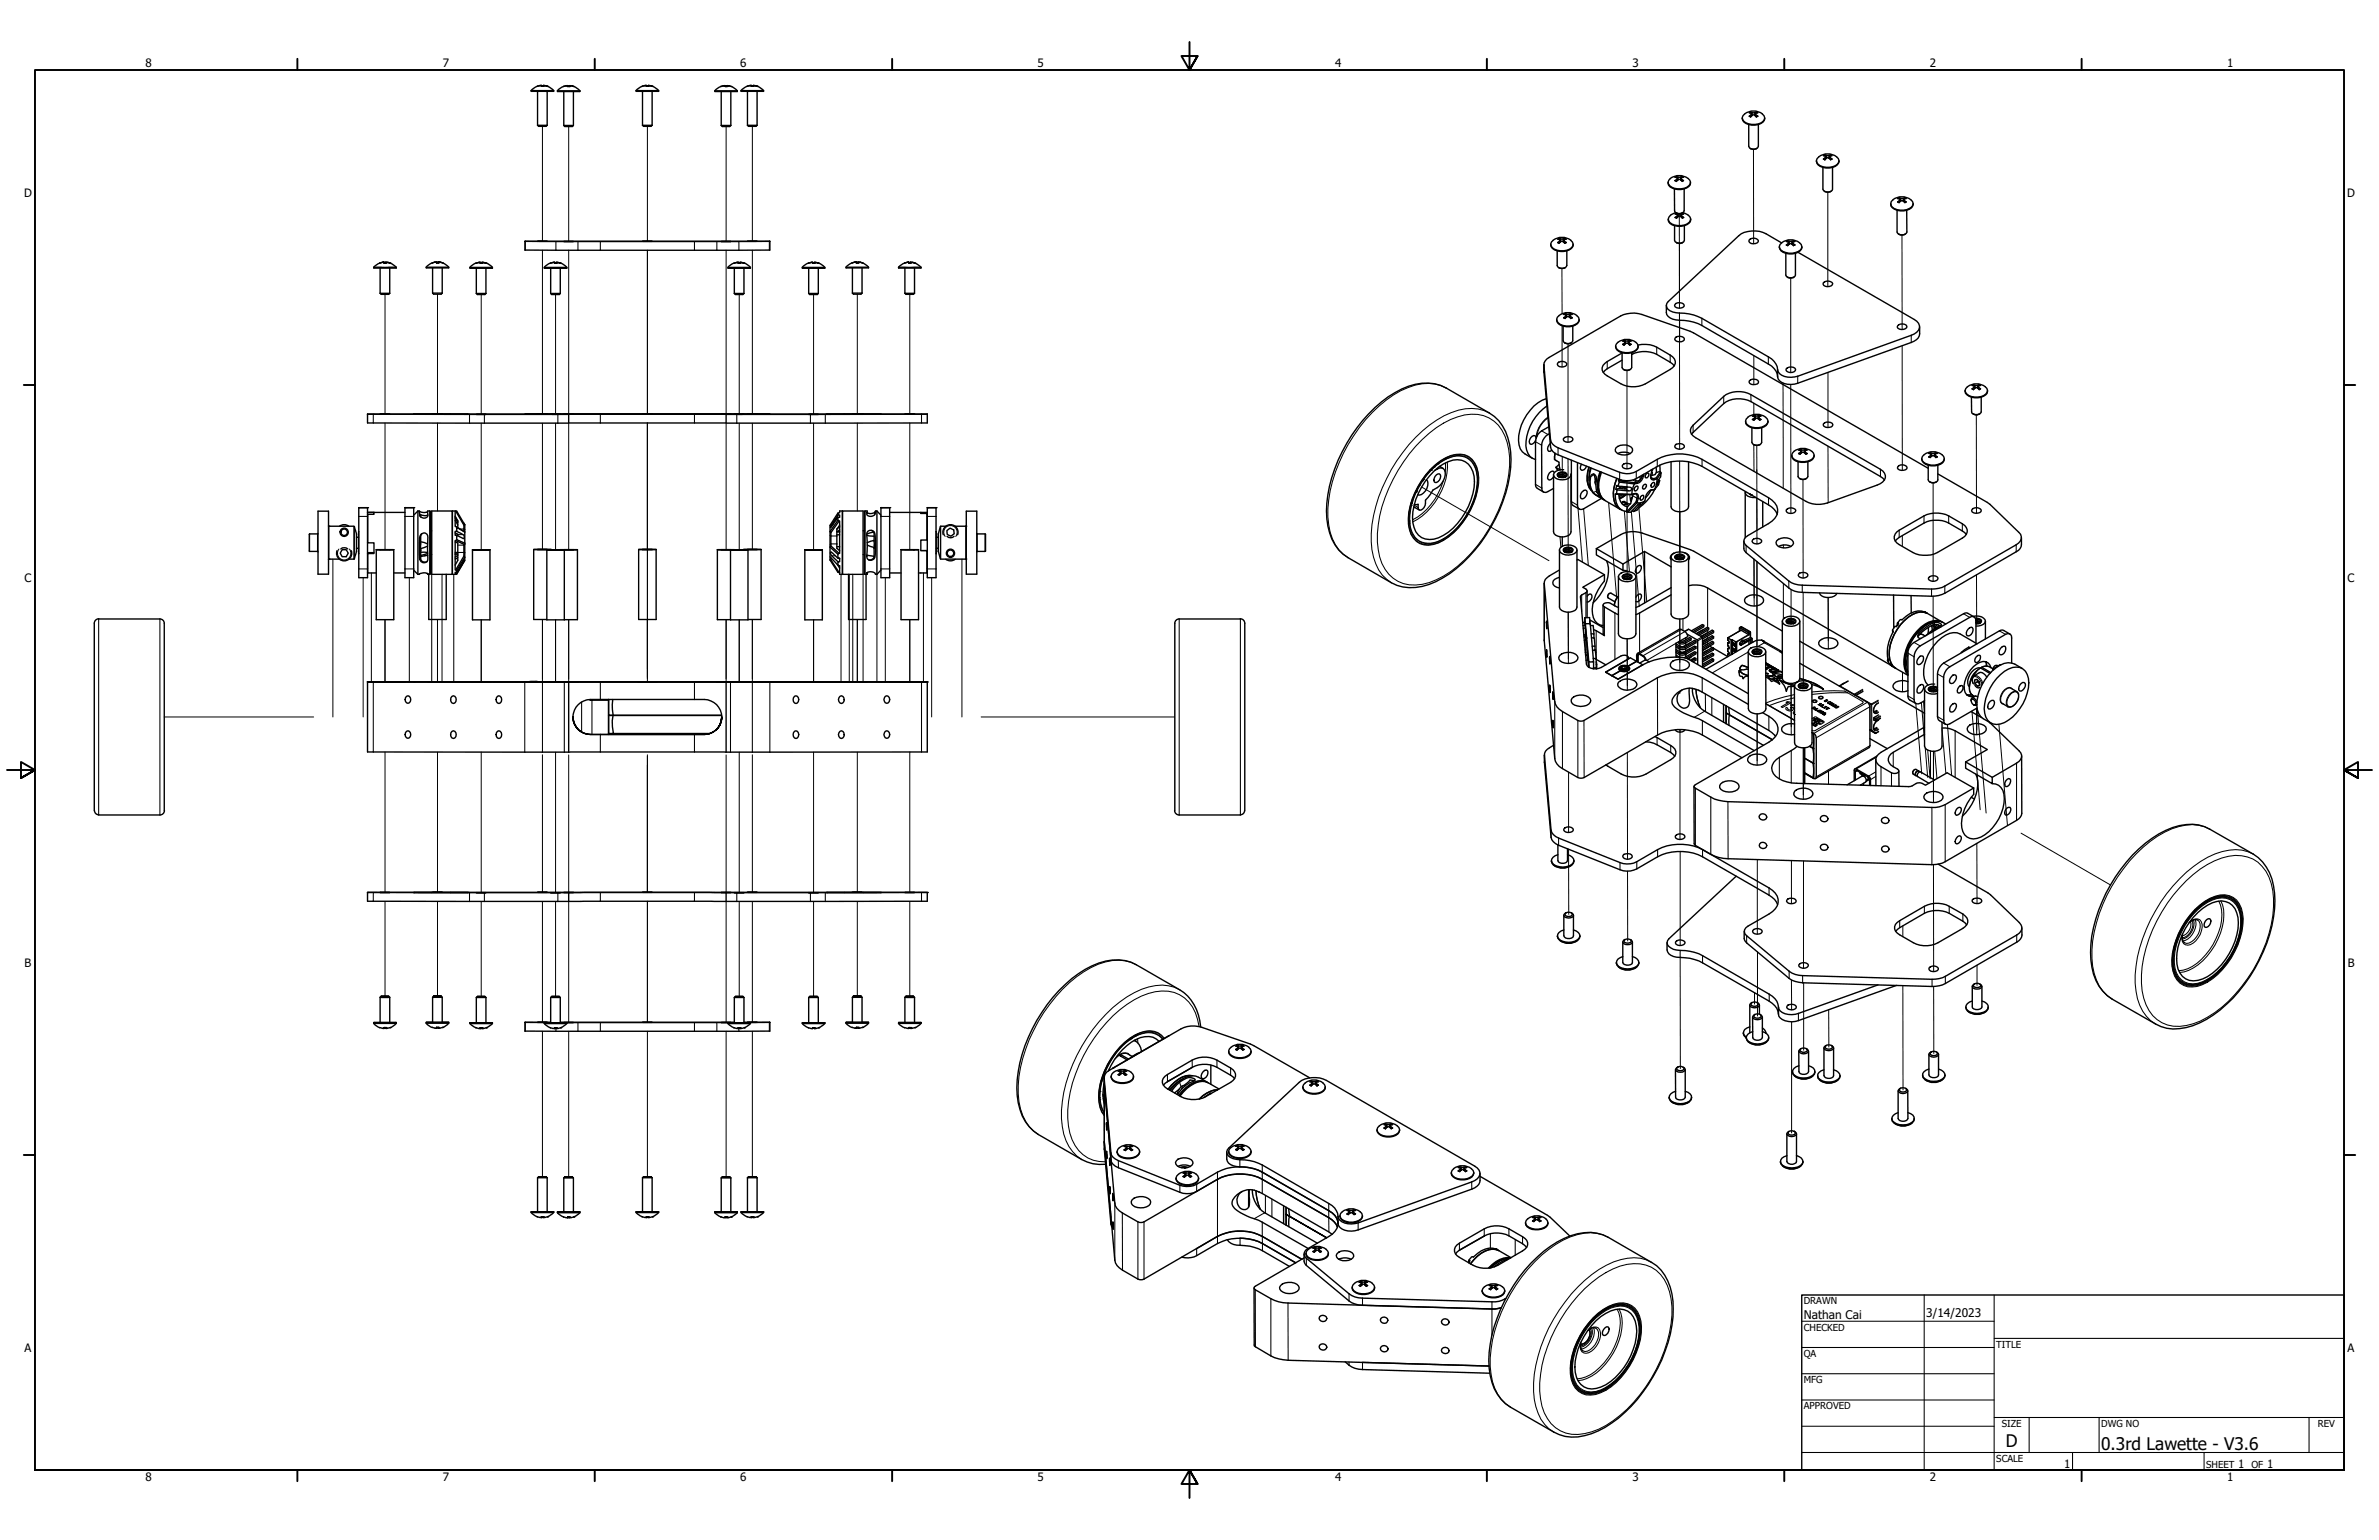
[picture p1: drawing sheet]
<svg xmlns="http://www.w3.org/2000/svg" width="864mm" height="559mm" viewBox="0 0 864 559" stroke-linecap="round" stroke-linejoin="round" font-family="sans-serif">
<defs><g id="words">
<g font-size="6.3">
<text x="728.1" y="524.9">D</text>
<text x="762.8" y="526.2">0.3rd Lawette - V3.6</text>
</g>
<g font-size="4.3">
<text x="654.8" y="478.6">Nathan Cai</text>
<text x="699.3" y="478">3/14/2023</text>
</g>
<g font-size="4.2">
<text x="52.8" y="24.4">8</text>
<text x="160.8" y="24.4">7</text>
<text x="268.7" y="24.4">6</text>
<text x="376.7" y="24.4">5</text>
<text x="484.6" y="24.4">4</text>
<text x="592.6" y="24.4">3</text>
<text x="700.5" y="24.4">2</text>
<text x="808.5" y="24.4">1</text>
<text x="8.8" y="71.4">D</text>
<text x="852" y="71.4">D</text>
<text x="8.9" y="211.1">C</text>
<text x="852.2" y="211.1">C</text>
<text x="9" y="350.8">B</text>
<text x="852.2" y="350.8">B</text>
<text x="8.9" y="490.5">A</text>
<text x="852.2" y="490.5">A</text>
<text x="749.3" y="532.6">1</text>
<text x="812.4" y="532.6">1</text>
<text x="823" y="532.6">1</text>
<text x="52.8" y="537.5">8</text>
<text x="160.8" y="537.5">7</text>
<text x="268.7" y="537.5">6</text>
<text x="376.7" y="537.5">5</text>
<text x="484.6" y="537.5">4</text>
<text x="592.6" y="537.5">3</text>
<text x="700.5" y="537.5">2</text>
<text x="808.5" y="537.5">1</text>
</g>
<g font-size="3.5">
<text x="654.8" y="473.2">DRAWN</text>
<text x="654.8" y="482.8">CHECKED</text>
<text x="724.7" y="488.9">TITLE</text>
<text x="654.8" y="492.3">QA</text>
<text x="654.8" y="501.8">MFG</text>
<text x="654.8" y="511.4">APPROVED</text>
<text x="726.7" y="517.7">SIZE</text>
<text x="762.8" y="517.7">DWG NO</text>
<text x="841.4" y="517.7">REV</text>
<text x="724.7" y="530.4">SCALE</text>
<text x="800.9" y="532.6">SHEET</text>
<text x="817.4" y="532.6">OF</text>
</g>
</g></defs>
<!-- layer: Tweak Trail (ANSI) -->
<g fill="none" stroke="#000" stroke-width=".36">
<path d="M196.9 45.8v41.8M206.4 45.9v41.7M235 45.8v41.8M263.6 45.9v41.7M273.1 45.8v41.8M636.5 54.2l.1 34.3M609.6 77.6l.1 34.2M663.5 69.8v34.2M196.9 90.8v59.4M206.4 90.8v59.5M235 90.8v59.4zM263.6 90.8v59.5"/>
<path d="M273.1 90.8v59.4M567 97.5l.1 16.4M609.7 88.3v17.3M690.4 85.3l.1 34.3M139.8 106.8v43.5M158.8 106.7v43.5M174.7 106.9v43.5M201.7 106.9v43.5M268.4 106.9v43.5M295.3 106.9v43.5M311.2 106.7v43.5M330.3 106.8v43.5"/>
<path d="M567.1 118.2v15M609.7 116.2v46.8M609.7 116.2v7.8M650 100.9v34.3M569.2 124.8v35.7M590.6 134.4v35.7M636.7 129v10.6M647.3 139v38.2M650 139.5l.1 46.8M663.6 135.1v20M690.5 125.5l.1 45.2M139.8 153.5v46"/>
<path d="M158.8 153.5v31.9M174.7 153.5v46M196.9 153.5v45.9M201.7 153.5v46M206.4 153.5v46M263.6 153.5v46M268.4 153.5v46M273.1 153.5v45.9M295.3 153.5v46M311.2 153.5v31.9M330.3 153.5v46M636.7 146.4v4"/>
<path d="M717.4 150.6l.1 35.6M515.2 176.2h.1M516.1 176.7l46.2 26.8M567.1 165.7v7.6M569.2 166.5l.1 34.1M588.9 176.5l.1 .9M589.2 179.4v.9M590.6 174.5l.1 35.8M591.6 179.5l.2 2.1M609.7 167.3l.1 35.8M636.7 161.4v9.7M637.7 161.7l.1 35.7"/>
<path d="M637.7 170.4v1.2M654.5 174l.1 35.7M663.6 161.9v20.5M701.7 175.3v35.6M566.3 194.8l.3 3.8M567.1 194.8v3.4M572.8 184.5l1.6 19.5M574.9 184.7l1.7 20.5M583.9 182.4l3 34.5M589.7 185.5l1.8 22M592.2 185.7l2.9 34.2M594.9 184.3l2.9 34"/>
<path d="M609.8 185.7v14.6M637.7 180.7l.1 11.8M647.4 197.7v1.1M690.6 194.4v3.8M120.8 202.9v57.3M131.8 209.6v50.6M134.8 207.9v39.6M148.6 209.6v37.9M156.7 208.4v39.1M160.5 208.4v39.1M164.7 208.4v39.1M305.3 208.4v39.1"/>
<path d="M308.3 208.4v39.1M309.6 208.4v39.1M313.3 208.4v39.1M318.3 208.4v39.1M321.4 209.6v37.9M335.2 207.9v39.6M338.2 209.6v50.6M349.2 202.9v57.3M636.7 202.9l.1 17M647.4 211.8v12.7M650.2 213.9v12.5M654.6 214.9v35"/>
<path d="M663.6 216.9l.1 18.6M701.7 216.3l.1 34.8M717.5 208.6v17.8M139.8 224.9v22.6M158.8 224.8v22.6M174.7 224.9v22.6M196.9 224.8v22.6M201.7 224.9v22.6M206.4 224.9v22.6M263.6 224.9v22.6M268.4 224.9v22.6M273.1 224.8v22.6"/>
<path d="M295.3 224.9v22.6M311.2 224.8v22.6M330.3 224.9v22.6M569.3 222.1v18.6M590.7 231.8v18.6M609.8 224.7v18.6M637.8 234.6v-30.8v33.7M235 245.9v-92.4v93.9M609.8 251v.7M637.9 259v18.6M650.2 248v18.6M690.6 244v7"/>
<path d="M695.5 255.3l2.1 25.5M697.5 254.9l1.1 14.1M698.2 254.4l.4 4.5M715.8 258l3 35.8M717.5 257v9.6M717.8 257.4l3.2 37.6M59.6 260.2h54.3M139.8 272.9v50.9M158.8 272.9v50.9M174.7 272.9v51M196.9 273.9v49.9M201.7 272.9v51"/>
<path d="M206.4 273.9v49.9M235 274.4v49.4v-46.2M235 273.9v49.9M263.6 273.9v49.9M268.4 272.9v51M273.1 273.9v49.9M295.3 272.9v51M311.2 272.9v50.9M330.3 272.9v50.9M356.2 260.2h70.3M590.7 273l.1 38.8M609.9 265.7v-1v39.9"/>
<path d="M654.6 271.4v18.6M663.8 279.8v4.8M698.9 271.4l.9 10.7M699.8 272.2l.9 10.4M701.9 272.6v18.6M702.3 272.6l.8 9.9M705 264.5l1.4 16.2M706.9 263l1.6 18.4M725.6 262.8l3.1 36.7M569.4 280.2v21.9M569.4 308.1l.1 23.7M590.8 316.1l.1 25.3"/>
<path d="M609.9 308.9v34.2M637.9 311.9v27.1M650.3 312.3v15.6M654.7 312.4v38.9M701.9 313.8v38.8M717.6 306l.1 21.9M733.7 302.3l32.4 18.8M139.8 327.1v34.4M158.8 327.1v34.3M174.7 327.1v34.5M196.9 327.1v43.9M201.7 327.1v34.5"/>
<path d="M206.4 327.1v43.9M235 327v44zM263.6 327.1v43.9M268.4 327.1v34.5M273.1 327.1v43.9M295.3 327.1v34.5M311.2 327.1v34.3M330.3 327.1v34.4M690.8 336v3.9M609.9 347.4l.1 40.3M638 345.4v23.3M650.3 355.6l.1 10.9"/>
<path d="M654.7 356.6v24.5M690.8 357.6v37.9M701.9 357.9l.1 24.4M717.7 350.2v7.4M196.9 374.2v52.8M206.4 374.2v52.8M235 374.2v52.8M263.6 374.2v52.8M273.1 374.2v52.8M636.9 360.2v4.2M650.4 370.8v40.3M663.8 366.4l.1 13.5"/>
</g>
<!-- layer: Visible (ANSI) -->
<g fill="none" stroke="#000" stroke-width=".51">
<path d="M192.8 32.8h8.2v.3h-8.2zM195 31.3l-2.2 1.6M195 31.3h.1M195.1 33.1v12.4M196 31.1h.6zM196 31.1l-.9 .2M196.6 31.1l-.1 .2h.7M197.2 31.3v-.2v.2M197.8 31.1h-.6v.2M198.6 33.1v12.4M198.8 31.3l-1-.2 1 .2M198.8 31.3l2.2 1.6"/>
<path d="M202.4 33h8.1v.2h-8.1zM204.5 31.4l-2.2 1.5M204.5 31.4h.1M204.7 33.2v12.3M205.5 31.1h.6zM205.5 31.1l-.9 .3M206.1 31.1v.3h.7M206.7 31.1h.6zM206.7 31.4v-.3v.3M206.7 31.1l.1 .3M208.2 33.2v12.3M208.3 31.4l-1-.3 1 .3"/>
<path d="M208.3 31.4l2.2 1.5M230.9 32.8h8.2v.3h-8.2zM233.1 31.3l-2.2 1.6M233.1 31.3h.1M233.2 33.1v12.4M234.1 31.1h.6zM234.1 31.1l-.9 .2M234.7 31.1l-.1 .2 1.3-.2M234.7 31.1v.2M235.3 31.3v-.2v.2M236.7 33.1v12.4M236.9 31.3l-1-.2 1 .2"/>
<path d="M236.9 31.3l2.2 1.6M259.5 33h8.2v.2h-8.2zM261.8 33.2v12.3M262.6 31.1l-1.9 .8-1.2 1M262.6 31.1h.7M263.3 31.1v.3M263.3 31.1l-.1 .3h.7l-.1-.3M263.8 31.1h.7zM263.8 31.1v.3M264.5 31.1l1.9 .8 1.2 1M265.3 33.2v12.3M269 32.8h8.2v.3h-8.2z"/>
<path d="M271.3 33.1v12.4M272.2 31.1l-2 .7-1.2 1.1M272.2 31.1h.6zM272.8 31.1l-.1 .2 1.3-.2M272.8 31.1v.2M273.4 31.3v-.2v.2M274.8 33.1v12.4M275 31.3l-1-.2 1 .2M275 31.3l2.2 1.6M195.1 45.5h3.5M195.1 45.5a2.2 2.2 0 0 0 2.4 .3h.7l.4-.3M204.7 45.5h3.5"/>
<path d="M204.7 45.5a2.2 2.2 0 0 0 2.4 .4h.7l.4-.4M233.2 45.5h3.5M233.2 45.5a2.2 2.2 0 0 0 2.4 .3h.7l.4-.3M261.8 45.5h3.5M261.8 45.5a2.2 2.2 0 0 0 2.4 .4h.7l.4-.4M271.3 45.5h3.5M271.3 45.5a2.2 2.2 0 0 0 2.4 .3h.7l.4-.3M632.5 42.8a2.99 2.99 0 0 0 3.5 2.6 3.9 3.9 0 0 0 4.6-2.3v-.3M633.3 41.4a4.8 4.8 0 0 1 7.3 1.3 2.99 2.99 0 0 1-3.4 2.4 3.7 3.7 0 0 1-4.7-2.4zM634.8 45.2v7.9a1.97 1.97 0 0 0 3.5 0v-7.9M635 41l.7 .1M635.7 41.1l-.3-.5 1.1 .4 1.1-.4-.2 .5"/>
<path d="M635.7 41.1l.1 .4-.8 .7 .5 .2M635.9 41.6l.2 .2M635.9 41.3v.7M636.1 41.8l.4-.1 .5 .1M636.1 41.8l-.7 .7M637 41.8l.6 .7M637.2 41.6l-.2 .2M637.2 41.3v.7M637.8 53.8a2.19 2.19 0 0 1-2.5 0M638.1 41l-.9 .1v.4l.9 .7-.6 .2M659.4 58.4a2.99 2.99 0 0 0 3.5 2.6 3.8 3.8 0 0 0 4.7-2.6M660.2 57a1.73 1.73 0 0 0-.8 1.7 1.73 1.73 0 0 0 1.3 1.4 5.6 5.6 0 0 0 6.7-1.2l.2-.7-.9-1.2"/>
<path d="M661.9 56.5l.7 .1M662.6 56.6l-.2-.4 1 .3 1.1-.3-.2 .4M662.6 56.6l.1 .4-.8 .7 .5 .3M662.8 57.1l.2 .3M662.8 56.8v.7M663 57.4l.4-.2 .6 .2M663 57.4l-.6 .6M664.1 57.1l-.1 .3M664.1 56.8v.7M664.3 56.6l-.2 .4 .9 .7-.5 .3-.5-.6M665 56.5l-.7 .1M666.7 56.9a5.4 5.4 0 0 0-6.5 0"/>
<path d="M606.4 64.8a5.2 5.2 0 0 1 7 .6 1.79 1.79 0 0 1-1.1 2.5 5.5 5.5 0 0 1-6.6-1.2l-.2-.7zM607.8 68.6l.1 7.9a2 2 0 0 0 3.5 0v-7.9M608 64.3l1 .4-1 .8 .6 .3M608.1 77.7l.9 .3-.9 .9 .5 .2M608.3 77.2l-.8 .3a2.11 2.11 0 0 0-1.8 2.3 2.11 2.11 0 0 0 2.2 1.9 5 5 0 0 0 5.7-1.6l.1-.7-.8-1.3M608.4 77.2a2.07 2.07 0 0 0 2.5 0M608.7 64.5l-.2-.4 .8 .2 1.4-.2-.3 .4M608.8 77.5l-.2-.1 .2 .4M609 65l.2 .2M609 64.7v.7M609 77.5l.9 .2 .8-.3-.1 .4M609 78.4l.2 .1"/>
<path d="M609 78v.7M609.2 65.2h.8M609.2 65.2l-.7 .6M609.2 78.5h.9M609.2 78.5l-.6 .7M610 65.2l.7 .6M610.2 65l-.2 .2M610.2 64.7v.7M610.3 78.4l-.2 .1 .6 .7M610.3 78v.7M610.4 64.5l-.1 .3 .8 .7-.5 .3M610.9 77.2l2 .9"/>
<path d="M611.1 64.3l-.7 .2M611.2 77.7l-.9 .3 .9 .9-.5 .2M613.7 66.2a2.99 2.99 0 0 1-3.5 2.6 5 5 0 0 1-4.5-1.7l-.2-.9M613.7 79.5a2.99 2.99 0 0 1-3.5 2.6 3.8 3.8 0 0 1-4.6-2.3v-.2M661.7 60.8v7.8a1.98 1.98 0 0 0 3.5 0v-7.8M662.2 69.3a2.07 2.07 0 0 0 2.5 0M686.4 73.9a2.99 2.99 0 0 0 3.5 2.6 3.7 3.7 0 0 0 4.6-2.6M688.8 72.1l.7 .1M689.5 72.2l-.1-.4 1 .3 1.1-.3-.2 .4M689.5 72.2l.2 .4-.9 .7 .6 .2M689.8 72.7l.1 .3M689.8 72.4v.7"/>
<path d="M690.9 73l-.7-.2-.8 .7M690.9 73l.6 .5M691.1 72.7l-.2 .3M691.1 72.4v.7M691.3 72.2l-.2 .4 .9 .7-.5 .2M692 72.1l-.7 .1M692.1 76.3l.1 7.9a2.03 2.03 0 0 1-3.5 0v-7.9M693.6 72.5a5.2 5.2 0 0 0-7 .6 1.83 1.83 0 0 0 1 2.6 5.6 5.6 0 0 0 6.8-1.2l.1-.7-.8-1.3M135.7 97h8.1v.3h-8.1zM138 97.3v9.1M138.8 95.2l-1.9 .7-1.2 1.1M138.8 95.2h.6z"/>
<path d="M139.4 95.2v.2l1.3-.2M139.4 95.2v.2M140 95.4v-.2v.2M141.5 97.3v9.1M141.6 95.4l-.9-.2 .9 .2M141.6 95.5l2.2 1.5M154.7 97h8.2M154.7 97v.2h8.2v-.2M157 97.2v9.2M157.9 95.1l-2 .8-1.2 1M157.9 95.1h.6M158.5 95.1l-.1 .3h.7"/>
<path d="M159.1 95.1h.6zM159.1 95.1v.3M159.7 95.1l1.9 .8 1.3 1M160.5 97.2v9.2M170.6 97h8.2M170.6 97v.3h8.2v-.3M172.9 97.3v9.2M173.7 95.2l-1.4 .5-1.7 1.3M173.7 95.2h.7zM174.4 95.2l-.1 .3h.7M174.9 95.5v-.3v.3M175.6 95.2h-.6v.3"/>
<path d="M176.4 97.3v9.2M176.5 95.5l-.9-.3 .9 .3M176.5 95.5l2.2 1.5M190.6 87.6v3.1l11.2 .1 77.7-.1v-3.1M190.6 87.6h88.9zM195.1 87.6h3.5zM197.6 97h8.1M197.6 97v.3h8.1v-.3M199.9 97.3v9.2M200.7 95.2l-1.4 .5-1.7 1.3M201.4 95.2l-.1 .3 1.3-.3M201.4 95.2h-.7h.7"/>
<path d="M201.4 95.2v.3M201.9 95.5v-.3v.3M203.4 97.3v9.2M203.5 95.5l-.9-.3 .9 .3M203.5 95.5l2.2 1.5M204.7 87.6h3.5zM233.2 87.6h3.5zM261.8 87.6h3.5zM264.3 97h8.1M264.3 97v.3h8.1v-.3M266.6 97.3v9.2M267.4 95.2l-1.5 .5-1.7 1.3"/>
<path d="M268 95.2h-.6h.6v.3h.7M268.6 95.5v-.3v.3M269.2 95.2h-.5v.3M270.1 97.3v9.2M270.2 95.5l-1-.3 1 .3M270.2 95.5l2.2 1.5M271.3 87.6h3.5zM291.3 97h8.1v.3h-8.1zM293.6 97.3v9.2M294.4 95.2l-1.5 .5-1.7 1.3M294.4 95.2h.6zM295 95.2v.3l1.2-.3"/>
<path d="M295 95.2v.3M295.6 95.5v-.3v.3M297.1 97.3v9.2M297.2 95.5l-1-.3 1 .3M297.2 95.5l2.2 1.5M307.1 97h8.2M307.1 97v.2h8.2v-.2M309.4 97.2v9.2M310.3 95.1l-2 .8-1.2 1M310.3 95.1h.6zM310.9 95.1l-.1 .3h.7v-.3M310.9 95.1v.3"/>
<path d="M311.5 95.1h.6zM311.5 95.4v-.3v.3M312.9 97.2v9.2M313.1 95.4l-1-.3 1 .3M313.1 95.4l2.2 1.5M326.2 97h8.1v.3h-8.1zM328.5 97.3v9.1M329.3 95.2l-1.9 .7-1.2 1.1M329.3 95.2h.6zM329.9 95.2v.2l1.3-.2M329.9 95.2v.2M330.5 95.4v-.2v.2"/>
<path d="M332 97.3v9.1M332.1 95.4l-.9-.2 .9 .2M332.1 95.5l2.2 1.5M562.9 88.6a2.99 2.99 0 0 0 3.5 2.6 3.9 3.9 0 0 0 4.7-2.3v-.3M565.3 91.1v5.2a1.97 1.97 0 0 0 3.5 0v-5.2M565.5 86.8l.7 .1M565.8 97.1l.2 .1a2.39 2.39 0 0 0 2.3-.1M566.2 86.9l-.3-.4 1.1 .3 1.1-.3-.2 .4M566.2 86.9l.1 .4-.8 .7 .5 .3 .5-.6M566.4 87.4l.1 .3M566.4 87.2v.7M566.5 87.7l.5-.2 .4 .2"/>
<path d="M567.4 87.7l.7 .6M567.6 87.4l-.2 .3M567.6 87.1v.7M567.8 86.9l-.1 .4 .9 .7-.6 .3M568.6 86.8l-.8 .1M570.3 87.2a5.2 5.2 0 0 0-7.1 .6 1.83 1.83 0 0 0 1.1 2.6 5.6 5.6 0 0 0 6.7-1.2l-.2-1.4-.6-.6M607.9 81.9v5.3a2.09 2.09 0 0 0 3.5 0v-5.3M608.5 87.9a2.07 2.07 0 0 0 2.4 0M634.9 87.1a2.17 2.17 0 0 1 3.4 .2 1.93 1.93 0 0 1-1.6 1.2 1.93 1.93 0 0 1-1.8-.9zM645.9 89.5a2.99 2.99 0 0 0 3.5 2.6 3.8 3.8 0 0 0 4.7-2.6M646.7 88.1l-5.6-3.3a9.6 9.6 0 0 0-9.9 .7l-25.6 23.9a1.96 1.96 0 0 0 .6 3.4 10.7 10.7 0 0 0 5.2 .9 16 16 0 0 1 6.4 1.8l24.1 14a5.9 5.9 0 0 1 3.4 4.7M648.3 91.9v7.9a2.03 2.03 0 0 0 3.5 0v-7.9"/>
<path d="M648.5 87.6l.7 .2M649.2 87.8l.1 .4-.8 .7 .5 .2M649.2 87.8l-.3-.4 .8 .2 1.4-.2-.2 .4M649.4 88.3l.1 .3M649.4 88v.7M649.5 88.6l.7-.1 .9 .7M649.5 88.6l-.6 .6M650.6 88.3l-.1 .3M650.6 88v.7M650.9 87.8l-.2 .4 .9 .7-.6 .2M651.6 87.6l-.7 .2M652.7 91.6l42.2 24.4a2.75 2.75 0 0 1 1.9 2.6 2.75 2.75 0 0 1-1.9 2.6l-42.3 15.3a6.4 6.4 0 0 1-7.1-1.6l-.2-.7"/>
<path d="M653.2 88.1a1.75 1.75 0 0 1 .8 1.7 1.75 1.75 0 0 1-1.2 1.4 5.5 5.5 0 0 1-6.8-1.1l-.1-.7 .8-1.3M653.3 88.1a5.4 5.4 0 0 0-6.5 0M689.2 84.9a2.07 2.07 0 0 0 2.4 0M138 106.4h3.5M138 106.4a2.2 2.2 0 0 0 2.4 .4h.7l.4-.4M157 106.4h3.5M157 106.4a2.2 2.2 0 0 0 2.4 .3h.7l.4-.3M172.9 106.5h3.5M172.9 106.5a2.2 2.2 0 0 0 2.4 .4h.7l.4-.4M199.9 106.5h3.5M199.9 106.5a2.2 2.2 0 0 0 2.4 .4h.7l.4-.4M266.6 106.5h3.5"/>
<path d="M266.6 106.5a2.2 2.2 0 0 0 2.4 .4h.7l.4-.4M293.6 106.5h3.5M293.6 106.5a2.2 2.2 0 0 0 2.4 .4h.7l.4-.4M309.4 106.4h3.5M309.4 106.4a2.2 2.2 0 0 0 2.4 .3h.7l.4-.3M328.5 106.4h3.5M328.5 106.4a2.2 2.2 0 0 0 2.4 .4h.7l.4-.4M565.1 116a2.99 2.99 0 0 0 3.5 2.6 3.8 3.8 0 0 0 4.7-2.6M567.6 114.1l.7 .1M568.3 114.2l-.2-.4 1.1 .3 1-.3-.2 .4M568.3 114.2l.2 .4-.9 .7 .5 .3 .6-.6M568.5 114.7l.2 .3"/>
<path d="M568.5 114.4v.7M568.7 115l.5-.2 .5 .2M569.8 114.7l-.1 .3M569.8 114.4v.7M570 114.2l-.2 .4 .9 .7-.5 .3-.5-.6M570.7 114.1l-.7 .1M570.9 118.3v5.3a1.97 1.97 0 0 1-3.5 0v-5.2M572.4 114.5a5.2 5.2 0 0 0-7.1 .6 1.83 1.83 0 0 0 1.1 2.6 5.6 5.6 0 0 0 6.8-1.2l-.2-1.4-.6-.5M604.9 110.8v2.6a4.2 4.2 0 0 0 4.8 2.8 17.2 17.2 0 0 1 8.1 1.9l24.1 14a5.9 5.9 0 0 1 3.4 4.7M608 110.5a2.23 2.23 0 0 1 3.4 .2 1.73 1.73 0 0 1-2.7 1l-.6-.3-.2-.5zM648.8 100.5a2.07 2.07 0 0 0 2.5 0M661.9 102.7a2.24 2.24 0 0 1 3.4 .2 1.99 1.99 0 0 1-3.5 .2z"/>
<path d="M689.2 117.9a1.74 1.74 0 0 1 2.9 1 2.23 2.23 0 0 1-3.4-.2zM696.8 118.6v2.6a3.6 3.6 0 0 1-3 3.1l-41.2 14.8a6.2 6.2 0 0 1-7.1-1.6l-.2-.7M560.5 132.3v2.8l2.4 27.1a3.9 3.9 0 0 0 2.7 2.8l22.3 9a8 8 0 0 0 6.1-.3l7.6-4.4a17.8 17.8 0 0 1 16.3-.1l24.1 14a6.8 6.8 0 0 1 3.2 3.4M565.8 131.4a1.75 1.75 0 0 1 2.9 1.1 2.17 2.17 0 0 1-3.4-.2zM567.9 124.4a2.41 2.41 0 0 0 2.5 0M588.8 130.7l-5.4 3.1-1.4 1.3M589 123.8l.7 .1M589.3 134a2.07 2.07 0 0 0 2.5 0M589.7 123.9l-.2-.4 .8 .3 1.3-.3-.2 .4M589.7 123.9l.2 .4-.9 .7 .5 .2M589.9 124.4l.2 .3M589.9 124.1v.7"/>
<path d="M590.1 124.7h1M590.1 124.7l-.6 .6M591.1 124.7l.5 .6M591.2 124.1v.7M591.2 124.4l-.1 .3M591.4 123.9l-.2 .4 .9 .7-.5 .2M592.1 123.8l-.7 .1M592.3 128.7a10.1 10.1 0 0 1 9.1-.1l4.9 2.8 1.5 1.4M593.9 124.2a1.78 1.78 0 0 1 .7 1.8 1.78 1.78 0 0 1-1.3 1.4 5.6 5.6 0 0 1-6.7-1.2 2.25 2.25 0 0 1 2.1-2.7l1.5-.4 1.5 .1 2.1 1M594.6 125.2a10.4 10.4 0 0 1 6.8 .8l4.9 2.8a2.75 2.75 0 0 1 1.9 2.6 2.75 2.75 0 0 1-1.9 2.6l-9 5.3a9.6 9.6 0 0 1-8.9 0l-5-2.9a2.74 2.74 0 0 1-1.8-2.6 2.74 2.74 0 0 1 1.8-2.6l5.4-3.1v5.2a2.03 2.03 0 0 0 3.5 0v-5.3M594.7 125.6a3.1 3.1 0 0 1-3.5 2.6 3.8 3.8 0 0 1-4.7-2.5M608.1 122.7a2.23 2.23 0 0 1 3.3 .2 1.94 1.94 0 0 1-1.6 1.2 1.94 1.94 0 0 1-1.9-1z"/>
<path d="M635 138.2a2.23 2.23 0 0 1 3.4 .3 1.39 1.39 0 0 1-1.9 1.1l-1.3-.5zM645.3 134.2v2.6M648.4 133.9a2.24 2.24 0 0 1 3.4 .1 1.99 1.99 0 0 1-3.5 .3zM715.9 139.9l.9 .4-.9 .8 .5 .3M718.9 139.9l-.8 .4 .8 .8-.5 .3M133.4 150.2v3.3h37h166.2v-3.3M133.4 150.3h73M133.4 150.2h203.2M138 150.3h3.5zM150.2 150.3h6.3M150.2 150.2v.1M157 150.2h3.5z"/>
<path d="M163.5 150.3h6.4M169.9 150.2v.1M172.9 150.4h3.5zM190.6 150.3h6.3zM195.1 150.2h3.5zM199.9 150.3h3.5zM201.7 150.2h-6.3l11.3 .1M204.7 150.3h3.5zM206.4 150.3h11.5M206.4 150.3v3.2M233.2 150.2h3.5zM252.1 150.3h11.5"/>
<path d="M261.8 150.3h3.5zM263.6 150.3h73M263.6 150.3v3.2M266.6 150.3h3.5zM268.2 150.2h6.4l-11.3 .1M271.3 150.2h3.5zM273.1 150.3h6.4zM293.6 150.4h3.5zM300.1 150.3h6.4M300.1 150.2v.1M309.4 150.2h3.5zM313.4 150.3h6.4"/>
<path d="M319.8 150.2v.1M328.5 150.3h3.5zM496.8 150.2a33.1 33.1 0 0 1 19.4-11.1 14.5 14.5 0 0 1 8.8 1.7l15.6 9.1a17 17 0 0 1 7.8 14.1 51.2 51.2 0 0 1-10.9 33 43.1 43.1 0 0 1-18.8 15.1 16.5 16.5 0 0 1-13.6-.6l-15.7-9.1a17 17 0 0 1-7.8-14.2 50.8 50.8 0 0 1 11-32.9zM557.6 159l-.4-.9a2 2 0 0 0-1.7 3.1 1.84 1.84 0 0 0 2-1.4M561.3 144.7a16.5 16.5 0 0 0-9.9 16.8 6.6 6.6 0 0 0 4.9 4.8M561.5 147.3a17 17 0 0 0-7.3 16 4.3 4.3 0 0 0 3.2 3.5M562 151.6v.2M562.2 154.9a6.7 6.7 0 0 0-4.7 4.5v17l.6 .8 2.2 1.4M562.5 157.4a5.1 5.1 0 0 0-2.9 4.1l.1 15.6a1.34 1.34 0 0 0 .6 1.5 1.34 1.34 0 0 0 1.6-.2l2-1.2M567.6 159.1a2.24 2.24 0 0 1 3.4 .2 1.99 1.99 0 0 1-3.5 .3zM614 157.5l11.7-11.1a9.6 9.6 0 0 1 9.9-.7l47 27.2 1.5 1.3M614.6 154.3l11.1-10.5a9.3 9.3 0 0 1 9.9-.6l47 27.1a2.76 2.76 0 0 1 1.8 2.6 2.76 2.76 0 0 1-1.8 2.6l-19.2 7a9.9 9.9 0 0 1-7.8-.6l-40.1-23.1a2.59 2.59 0 0 1-.9-4.5z"/>
<path d="M633.7 152.8a2.99 2.99 0 0 0 3.5 2.6 3.7 3.7 0 0 0 4.6-2.6M634.5 151.4a1.73 1.73 0 0 0-.8 1.8 1.73 1.73 0 0 0 1.3 1.4 5.5 5.5 0 0 0 6.7-1.2l.1-.7-.8-1.3M636 155.3v5.2a2.03 2.03 0 0 0 3.5 0v-5.2M636.1 151l1 .3-1 .9 .6 .3M636.8 151.1l-.1-.4 1 .3 1.1-.3-.2 .4M637.1 151.6l.2 .3M637.1 151.3v.7M637.3 151.9l.4-.2 .5 .2M637.3 151.9l-.6 .6M638.2 151.9l.6 .6M638.4 151.6l-.2 .3M638.4 151.3v.7"/>
<path d="M638.6 151.1l-.2 .4 .9 .7-.6 .3M639.3 151l-.7 .1M640.9 151.4a5.4 5.4 0 0 0-6.5 0M661.9 153.8a2.3 2.3 0 0 1 3.5 .3 2.02 2.02 0 0 1-3.5 .1zM713.4 141.7a2.99 2.99 0 0 0 3.5 2.6 5 5 0 0 0 4.5-1.6l.1-1M714.2 140.3a1.73 1.73 0 0 0-.8 1.8 1.73 1.73 0 0 0 1.3 1.4 5.5 5.5 0 0 0 6.7-1.2 2.21 2.21 0 0 0-2.1-2.7l-1.5-.3-1.5 .1-2.1 1M715.6 144.1l.1 5.4a2.03 2.03 0 0 0 3.5 0v-5.4M716.2 150.2a2.07 2.07 0 0 0 2.5 0M716.5 140l-.2-.4 .9 .3 1.3-.3-.2 .4M716.8 140.5l.2 .3M716.8 140.3v.7M717 140.8h.9"/>
<path d="M717 140.8l-.7 .6M717.9 140.8l.6 .6M718.1 140.5l-.2 .3M718.1 140.3v.7M517.8 174.1a3.6 3.6 0 0 1-1 4.8l-.8 .6-1.4 .1M520.5 171a11.8 11.8 0 0 1 10.1-4 7.4 7.4 0 0 1 4.6 7.8 24.9 24.9 0 0 1-11.2 19.4 7.3 7.3 0 0 1-9.1 0 11.3 11.3 0 0 1-1.6-10.7 26.4 26.4 0 0 1 7.2-12.5zM520.8 170.7a2.62 2.62 0 0 1 3.1-.6 4.2 4.2 0 0 1-.6 5.4l-1.5 1.4-1.7 1-2.6 3.6a2.78 2.78 0 0 1-2.2 3.6l-.4-.3-.1-1.8-1.4 .1M521.5 172.3l1-.3a1.98 1.98 0 0 1-1.5 3.1 1.75 1.75 0 0 1 .5-2.8zM522.6 169.2l1.2 .7M562.8 160.9a2.02 2.02 0 0 0-.6 2.9l1.1-.4M563.9 172.3v20.7a3.8 3.8 0 0 0 5.7 1.2l.7-1.2v-20.7M564.2 171.5l-.2-.4a2.01 2.01 0 0 0-2 2.9 1.41 1.41 0 0 0 1.9-1"/>
<path d="M564.3 166.8l1.6 .9 .5 2.8-1.6-.9 .6 1.1M564.5 164.5l-.2 2.3M564.5 164.5l-.2 2.2M564.8 167.1l.3 .1M565.4 171.9a2.29 2.29 0 0 1 3.5 .3 2.04 2.04 0 0 1-3.6 .1zM565.8 172.7l.2 .4a1.75 1.75 0 0 1 2.1 .1M565.8 172.7l.6-.5-.7 .3 .1 .5-.3-.3a1.18 1.18 0 0 1 1.7-1.2l1.3 .6-.2 .9M565.8 172.7a1.56 1.56 0 0 1 2.5 .3M565.9 168.6l-1.1 1M566 173.1a1.84 1.84 0 0 1 2 .1M566.4 172.9h1.2M567.6 172.3h-1.2a1.37 1.37 0 0 1 1.9 .7"/>
<path d="M567.6 170.4a3.5 3.5 0 0 0-3.7 1.7 3.2 3.2 0 0 0 4.4 1.9 2 2 0 0 0 1.9-2M568.3 171.9a2.26 2.26 0 0 0-2.9 .3M570.3 173.9h.1M570.4 167l.1 15.6 .6 .9 2.2 1.2M572.6 167.9v15.4a1.39 1.39 0 0 0 .7 1.5 1.39 1.39 0 0 0 1.6-.2l6.4-3.8M574.1 168.5a1.48 1.48 0 0 0 0 2.1 1.77 1.77 0 0 0 1.8-1.4M574.4 178.4l1-.6 .5 .2a2.22 2.22 0 0 1-1.5 3l-.5-.2a2.11 2.11 0 0 1 .5-2.4zM576.8 169.5a8.3 8.3 0 0 0 .9 8.5M576.8 169.5a8.7 8.7 0 0 0 .7 8.2M577.3 169.7l-.3 1.7-.2 3M577.6 169.9a9.2 9.2 0 0 0 .7 9l3.9 2.5M577.6 172.5a.93 .93 0 0 1 1.6 0 4 4 0 0 1 .1 3.3 6.6 6.6 0 0 0 1.5 4.6 5.9 5.9 0 0 1-3.6-5.8z"/>
<path d="M578.5 172v.1M578.5 172.1h.1M578.7 172.1l.4 2.1M579.4 174.6l-.4 .3M579.5 173.2l-.3 .5a2.17 2.17 0 0 0 .1 2.2M579.7 178.4l.1 .3M580.8 171.1a10.7 10.7 0 0 0 0 8.9l1.7 1.5M581.1 171.3a10 10 0 0 0 .1 8.8M581.3 171.3a9.4 9.4 0 0 0 .5 9.5l.9 .9 5.3 3M586.5 179.3l5.8 .2M586.6 162.5a4.4 4.4 0 0 1 6 .3 1.77 1.77 0 0 1-1.7 2.2 4.5 4.5 0 0 1-4.5-1.2zM586.8 179.2l-.4 .1a6 6 0 0 0 2.8 6l1.2 .3"/>
<path d="M586.9 173.6a10.6 10.6 0 0 0 .2 10.4l.9 .7M587 177.8l-.2 1.4 5.6 .2M587.2 164.6a5.1 5.1 0 0 1 4.6 0M587.3 176.4l4.3 .4a.7 .7 0 0 1 .7 .9 .7 .7 0 0 1-1 .4l-4.3-.3M587.3 176.4l-.4-.3-.4 1.4 .5 .3M587.6 174.5l5.7 .6M587.7 179.4a4.2 4.2 0 0 0 3.1 4.5M587.7 173.9l-.2 .5 .3 .5M587.8 177.2l-1.3 .3M588 176.5l-.2 .7M588.1 179.4l-.4 .3M588.6 176.5l-.7 .7"/>
<path d="M588.6 174.2l-1.1 .2M588.8 176.5l-.4 .3M588.9 176.5l1.3 .7M589 168.8a2.3 2.3 0 0 1 3.4 .2 2.02 2.02 0 0 1-3.5 .2zM589.1 179.4l-1.3 .9M589.7 177l-.5-.4 .8 .5M589.9 179.5l-2 1.3 .2-.1M590.2 176.7l.2 .3M590.3 179.5l-1.7 1.2M590.4 179.5l-2.5 1.5M590.5 176.7v.1M590.6 176.7l-.2 .4a2.38 2.38 0 0 1-2.6 .1"/>
<path d="M592.4 179.4l1.4-.2 .4 .3 .2 .6-.5 2 .3 .3M592.4 179.4l1.6-.3a1.31 1.31 0 0 1 .7 1.8l-.5 1.5M592.8 179.4a5 5 0 0 1-2 4.5M593.3 175.6l-.8 2.6-.1 1.2M593.3 175.6l-5.5-.7-.5 1.5M593.5 176.8l.9-.5a1.13 1.13 0 0 1 .1 1.2 1.13 1.13 0 0 1-1 .7l-.3-.8zM595.2 173a.95 .95 0 0 1-.3 1.4 .95 .95 0 0 1-1.4-.5M596.2 172.4l-.1 .4a2.76 2.76 0 0 1-2.8 2.3v.5M596.5 176.1l.5-.3 .7 .2a1.34 1.34 0 0 1-1.1 1.5l-.3-.3zM596.6 172.1a3.4 3.4 0 0 1-3.3 3.5M597.5 172.1l.8-.5a1.08 1.08 0 0 1 .2 1.2 1.08 1.08 0 0 1-1 .6l-.3-.2zM599.2 172.8l.5 .9 1.5-.3 .3 .3"/>
<path d="M599.2 170.6l.5 .2a3.1 3.1 0 0 0-.2 3.1l.9 .2 1.1-.4M599.3 177.9l-2 2.8M599.6 175.5l.8-.5a1.13 1.13 0 0 1 .1 1.2 1.13 1.13 0 0 1-.9 .6l-.3-.2zM599.6 171.3l.2 .1-.1 1.1M599.6 170.4l.1 .4M599.9 170.2v.4l-.3-.1M600.6 177.6a3.2 3.2 0 0 0-3.2 2.7l-.3 1.5M600.6 177.6l-1.7 .5M600.8 177.4a17.6 17.6 0 0 1-5.8 6.8M601.2 169.5l.1 1.9M601.3 171.4l-.5 .8-1.6 .5M601.5 173.7v1.3l-.9 2.6"/>
<path d="M602 174.1h.1M602.1 174.1l.4 .3-.5 1.5-1.4 1.7M602.5 168.8l.1 2.3M602.6 171.1l.4 .5-.2 1.4-1.1 1.7-.3 1.3 1.1-1.6M602.6 171.1l-1.3 .3M602.7 171.2l-1.5 2.2M603 171.6l-1.5 2.1M606.6 167.6v16.3a3.7 3.7 0 0 0 5.6 1.1l.6-.5 .2-.6v-16.3M608.5 161.2a1.78 1.78 0 0 1 2.9 1.1 2.24 2.24 0 0 1-3.5-.2zM633.5 178.7v16.4M633.6 178.4a1.76 1.76 0 0 0 1.7 1.9l2 .2M635.3 179.3l.1 .2"/>
<path d="M635.4 179.4l-.2-.1 .6 .3M635.5 179.5h.1M636.5 161.3l.3 .1a2.39 2.39 0 0 0 2.2-.1M650.4 165.2a2.22 2.22 0 0 0 2.4 2.4 5.2 5.2 0 0 0 5.6-1.5l.2-.9M652.7 167.6v5.3a2.03 2.03 0 0 0 3.6 0v-5.3M652.9 163.3l1 .4-1 .9 .6 .2M653.3 173.6a2.07 2.07 0 0 0 2.5 0M653.9 164l.1 .2M653.9 163.7v.7M654 164.2h.9M654 164.2l-.6 .6M654.9 164.2l.7 .6"/>
<path d="M655.1 163.7v.7M655.1 164l-.2 .2M655.3 163.4l.3-.3-.9 .2-1.3-.2 .2 .4M656 163.3l-.9 .4 .9 .9-.5 .2M657.7 163.8a1.74 1.74 0 0 1 .8 1.7 1.74 1.74 0 0 1-1.3 1.4 5.6 5.6 0 0 1-6.6-1.1 2.82 2.82 0 0 1 2.7-3h2.3l2.1 1M689.3 169a1.78 1.78 0 0 1 2.9 1.1 2.29 2.29 0 0 1-3.4-.3zM697.6 166.4a3.1 3.1 0 0 0 3.5 2.6 3.8 3.8 0 0 0 4.7-2.6M698.5 165a5.2 5.2 0 0 1 7 .6 1.76 1.76 0 0 1-1 2.5 5.5 5.5 0 0 1-6.8-1.1l-.1-.7 .8-1.3M700 169.9l-85.3-49.1-18.7-6.7a10.5 10.5 0 0 0-7.7 .6l-26 15a3.2 3.2 0 0 0-1.8 2.8l2.4 27.1a4.1 4.1 0 0 0 2.7 2.9l22.3 8.9a7.2 7.2 0 0 0 6.1-.3l7.6-4.4a17.5 17.5 0 0 1 16.3 0l24.1 13.9a4.9 4.9 0 0 1 2.3 7.5l-2.3 1.9-7.6 4.4a2.06 2.06 0 0 0-.5 3.5l15.5 12.9a8.2 8.2 0 0 0 4.8 1.5l47 1.4a9.7 9.7 0 0 0 4.8-1l25.9-15a2.63 2.63 0 0 0 1-4.5l-11.5-10.9-17.9-10.3M700 168.8v5.3a1.98 1.98 0 0 0 3.5 0v-5.3M700.2 164.5l.6 .2M700.5 174.8a2.07 2.07 0 0 0 2.4 0"/>
<path d="M700.8 164.7l-.1-.4 .7 .2 1.4-.2-.2 .4M700.8 164.7l.2 .4-.8 .7 .5 .2M701 165.2l.2 .3M701 164.9v.7M701.2 165.5l.5-.2 .5 .2M701.2 165.5l-.5 .6M702.2 165.5l.6 .6M702.4 165.2l-.2 .3M702.4 164.9v.7M702.6 164.7l-.2 .4 .9 .7-.5 .2M703.3 164.5l-.7 .2M112.4 193.7v6.4"/>
<path d="M115.4 193.6l-3 .1M115.4 185.5h3.9v22.8h-3.9zM119.3 190.8l.1 .1M119.4 190.9l9.3 .2 .7 2.6v6.4l-.7 2.7-2.1 .1M122.3 199.8a2.76 2.76 0 0 0 2.6 3.7 2.76 2.76 0 0 0 2.6-3.7M123.2 191l1.7-.6 1.7 .6M123.7 199.2a2.04 2.04 0 0 1 2.5 0M124.2 199.5h1.5l.7 1.2-.7 1.3h-1.5l-.7-1.3zM129.4 198.9h.8M129.4 194.9h.8M130.2 192.9v8M130.2 184.2h3.2v25.4h-3.2z"/>
<path d="M133.4 197h.1M133.5 185.9h2.3v.7h-2.3v10.4h2.3v3.9h-2.3v7M133.5 185.9h13.5M133.5 185.9l-.1 .1M133.5 186.6l-.1 .2M136.6 199.5v25.4h6.3v-25.4M137.9 199.5h3.6zM137.9 199.5h-1.3h6.3h-1.3M147 184.2h3.2v25.4h-3.2zM151.7 185.4h.5M151.7 185.4v23M151.7 185.4l-1.5 1.5"/>
<path d="M152.7 196.6l2.5 .8M152.7 199.8v2.8a1.53 1.53 0 0 0 2.4 1.2M152.8 193.9a1.41 1.41 0 0 1 1.7-.4 1.41 1.41 0 0 1 .8 1.5v7.8a1.5 1.5 0 0 1-1.5 1.4 1.5 1.5 0 0 1-1.5-1.4l-.1-5.8 .1-2zM153.1 193.7l-.4 .6v5.5M155.2 198.2l-2.5 .9v.7M155.3 186.9l-1 .2-1.6-.3v.8M156 185.4l-.8 .2a1.61 1.61 0 0 1-.8 2.4 1.84 1.84 0 0 1-1.9-.6 1.84 1.84 0 0 1-.2-2 2.51 2.51 0 0 0 2.9 .3M156 185.4l.2 .2v22.6l-.2 .2M156 185.4v23M156.2 192.5l.5 .1M156.7 185.4h7.5v23h-7.5zM165.2 185.4h-1v23l1.6-.1v-.2h-.6v-.5h.6v-.7l-.6-.1v-10.6l.6-.4"/>
<path d="M165.2 196.7l1 .3v6.3l-1 1.7M165.2 187.5l1 1.7M165.2 188l1 1.6M165.2 193.4l1 .5v.5M165.2 187.3l1 1.7v2.5M165.2 188.8l1 1.7M165.4 185.4l3 5.2M165.4 191l3 1.8M165.4 196.2l3 1.3M165.8 192.8v-1.5l2.9 1.7v4.1M165.8 192.8l1.8 .9a1.03 1.03 0 0 1 .7 1.8l-2.5-1.3M165.8 194.2v1.6l2.9 1.3"/>
<path d="M165.8 192.8h-.6v1.4h.6M165.8 191.3l-.6-.3v-5.6l.6 .1 2.9 4.9-.3 .2v2.2M168.2 189.6l.5 .8v2.6l-.3-.2M168.7 197.1v6.3l-2.9 4.9M168.7 197.1l-.3 .4v4.3l.3 .4-2.9 4.7M171.5 199.5v25.4h6.4v-25.4M171.5 199.5h6.4zM172.8 199.5h3.7zM193.7 199.4v25.4h4.8M193.7 199.4h6.4zM195.1 199.4h3.6zM198.5 199.5v25.4h6.4"/>
<path d="M198.5 199.5h6.4zM199.8 199.5h3.7zM200.1 199.4v.1M203.3 199.5h6.3zM203.3 199.5h.1M204.6 199.5h3.6zM204.9 199.5v25.4M209.6 199.5v25.4h-4.7M231.8 199.4v25.4h6.4v-25.4M231.8 199.4h6.4zM233.2 199.4h3.6zM260.4 199.5v25.4h4.8"/>
<path d="M260.4 199.5h6.4zM261.7 199.5h3.7zM265.2 199.5h6.3zM265.2 199.5v25.4M266.5 199.5h3.6zM266.8 199.5h.1M269.9 199.4h6.4zM269.9 199.4v.1M271.3 199.4h3.6zM271.5 199.5v25.4h-6.3M276.3 199.4v25.4h-4.8M292.2 199.5v25.4h6.3v-25.4"/>
<path d="M292.2 199.5h6.3zM293.5 199.5h3.6zM301.6 198.1l3 2.7M303.8 194.1h1M303.8 193h1M303.8 198.4h1M303.8 192.8h1M304.2 186.2l-2.9 4.4v12.6M304.2 188.8l-2.9 4.1 .3 .4v4.8l-.3 .4 2.9 2.6M304.2 186.9l-.7 1a6.4 6.4 0 0 0-2 3.5l2.7-3.7M304.5 191.3h.3M304.6 189l-3 4.3"/>
<path d="M304.8 185.4h1v23h-1v-3.1l-.6-.3v-1.2h.6v-1.2h-.6v-1.5l.6-.3v-11.8l-.6-.2v-1.1h.6v-.8h-.6v-.7l.6-.1zM304.8 191l-1 .9M304.8 190.6l-1 1.4v6.9l1 .9M304.8 192.3l-.6 .5M305.8 185.4h7.5v23h-7.5zM313.8 192.5l-.5 .1M314 185.4l.8 .1a1.18 1.18 0 0 0 0 1.5 1.18 1.18 0 0 0 1.4 .4 1.49 1.49 0 0 0 1.6-1.9 1.31 1.31 0 0 1-1.8 .9l-1.2-.4M314 185.4l-.2 .2v22.6l.2 .2M314 185.4v23M314.7 194.2l2.6 .4M314.8 197.8l2.5 .8v3.6a1.82 1.82 0 0 1-2 .9M315 192.8a1.66 1.66 0 0 1 1.9-.1 1.66 1.66 0 0 1 .8 1.7l.1 6.4a1.87 1.87 0 0 1-.7 2 1.87 1.87 0 0 1-2.1 .1l-.4-1 .2-3.9-.2-4.1z"/>
<path d="M316.5 192.5l.8 .9v5.6M317.1 193l-2.5 .8M317.3 196.1l-2.5 .8M317.8 185.4h.5M318.3 185.4v23M318.3 185.4l1.5 1.5M319.8 184.2h3.2v25.4h-3.2zM323 185.9h11.3M327.1 199.5v25.4h6.3v-25.4M328.4 199.5h-1.3h6.3h-1.3M328.5 199.5h3.5zM336.5 199.8h.1"/>
<path d="M336.5 196h.1M336.5 186.3l.1 .1M336.6 186.1l-2.3-.2v.4h2.2v9.7h-2.2v3.8h2.2v8.1h-3.1M336.6 184.2h3.2v25.4h-3.2zM339.8 192.9v8M339.9 198.9h.7M339.9 194.9h.7M342.4 194.1a2.76 2.76 0 0 1 2.6-3.7 2.76 2.76 0 0 1 2.6 3.7M343.3 190.9l-1.9 .2-.8 2.6v6.4l.8 2.7 9.4 .2M343.7 192.5l1.2-.9 1.3 .7 .2 1.4-1.2 .9-1.3-.7zM343.8 194.6a1.84 1.84 0 0 0 2.5 0M350.8 190.8l-4.1 .1"/>
<path d="M350.8 185.5h3.8v22.8h-3.8zM354.6 193.6l3.1 .2 .1 6.2-3.2 .2M513.3 184l1.9 1M566.1 199.6v20.7a3.8 3.8 0 0 0 5.7 1.2l.7-1.2v-20.7M566.4 198.8a4.3 4.3 0 0 1 6 .3 1.79 1.79 0 0 1-1.9 2.1 4 4 0 0 1-4.3-1.2l-.1-.6zM567.6 199.2a2.35 2.35 0 0 1 3.5 .3 1.96 1.96 0 0 1-1.8 1.2 1.96 1.96 0 0 1-1.8-1.1zM568.1 200v.4a1.85 1.85 0 0 1 2.2 .1M568.1 200l.4-.5-.7 .3 .2 .5M568.1 200a1.49 1.49 0 0 1 2.4 .3M568.5 199.6h1.2M568.5 199.5a1.35 1.35 0 0 1 2 .8M570.4 199.2a2.26 2.26 0 0 0-2.8 .3"/>
<path d="M579.5 199.1l8.8-5.1a9.8 9.8 0 0 1 7.8-.6l18.8 6.6 71.3 41.3 .1-.2M579.5 199.1v2.3l9.7 5.5v-2.2M579.5 199.1l9.7 5.6M588 184.7l.7 .4M589 182.1l-.3 .6M590.4 185.6l1.6 .3a8.5 8.5 0 0 1 3.4-3.3h.2l-.1 .4-2.5 2.6M590.8 183.9l-.4 1.7M591.8 182.8l-.4 .1-1.8-1-.6 .2 1.7 1-1.7-.1M592 180.8l.1 1.1M592.6 180.3l-.6 .5 .4 .2M592.6 185.2v.2M593.9 182.1l-3.4 3.6"/>
<path d="M594.2 182.4l-3.3 3.5M595.6 180.2l.9-.5a1.13 1.13 0 0 1 .1 1.2 1.13 1.13 0 0 1-1 .6l-.2-.2zM597.1 181.8l-2.9 3.4-1.2 .4-.6-.2M597.1 181.8l-1 .5-1.9 .1M636.5 195.6a2.25 2.25 0 0 1 3 .6 1.97 1.97 0 0 1-3.5 .3zM639.9 182v9.2M645 196.2a4.2 4.2 0 0 1 5.9 .3 1.75 1.75 0 0 1-1.7 2.1 3.2 3.2 0 0 1-4.5-1.8zM648.5 185a2.24 2.24 0 0 1 3.4 .2 1.99 1.99 0 0 1-3.5 .2zM650.1 198.2a4.8 4.8 0 0 0-4.5 .1M688.5 193l9.9-5.8a10.1 10.1 0 0 1 9 0l4.9 2.9a2.78 2.78 0 0 1 1.8 2.6 2.78 2.78 0 0 1-1.8 2.6l-9 5.2a10.1 10.1 0 0 1-8.9 0l-5-2.9a2.7 2.7 0 0 1-.9-4.6zM713.8 193.9l-.6-.7a25.5 25.5 0 0 0-8.2-4.3 10.8 10.8 0 0 0-6.6 .9l-9 5.2-1.4 1.3M716.2 184.5a2.25 2.25 0 0 1 3 .6 1.7 1.7 0 0 1-2.7 1l-.8-.7z"/>
<path d="M733.8 195.1v2.5a3.1 3.1 0 0 1-1.9 2.6l-25.9 15.1a9.7 9.7 0 0 1-4.8 1l-47-1.4a7.7 7.7 0 0 1-4.8-1.5l-15.5-12.9-.8-1-.1-3.2M112.4 200.1l3 .1M119.4 202.9h3.9M119.4 202.9l-.1 .1M133.4 200.8l.1 .1M133.4 207.8l.1 .1M133.5 207.9h3.1M142.9 207.9h4.1M150.2 206.9l1.5 1.5M152.7 200.4l2.5 .1M155.2 208.1l.1 .2a2.77 2.77 0 0 0-3.1 .1h-.5M155.3 200.9l-2.6 .6"/>
<path d="M155.3 208.4h.7M155.3 201.5l-2.6 .4M155.6 208.4v16.4h6.4v-16.4M156.7 201.2l-.5 .1M165.2 200.5h1M165.2 201h1M165.8 207.6l2.7-4.3-2.7 4.8M166.2 201.5l-1 .6M166.2 202.3l-1 .5M168.4 201.8l-3 5M301.3 203.2l2.9 4.4 .6 .2M301.3 202.1l2.9 2.9"/>
<path d="M301.6 202.4v.7l-.3 .1M301.6 203.1l3 4.7M304 204.9l.8 1.2M304.2 202.6l-2.6-2.3a2.04 2.04 0 0 0 1.3 2.3l1.3 1.2M304.5 202.6l.3 .2M304.7 205.3l.1 .1M308 208.4v16.4h6.4v-16.4M313.3 201.2l.5 .1M314 208.4h.8M314.7 201.4l2.6 .5M314.8 207.8v.6l-.2-.4a1.92 1.92 0 0 1 3.2 .4h.5M319.8 206.9l-1.5 1.5"/>
<path d="M323 207.9h4.1M336.6 207.8l-.1 .1M343.3 202.9l1.7 .6 1.7-.6M560.6 211.6v20.9l3.8 42.8a5 5 0 0 0 2.8 3.6l5.6 3.2 1.7 .2 27.2-15.6a17.5 17.5 0 0 1 16.3 0l14.3 8.3M566.1 206.8l-3.7 2.2a2.92 2.92 0 0 0-1.8 2.8l3.8 42.8a5 5 0 0 0 2.8 3.6l5.6 3.2 1.7 .2 27.2-15.7a18 18 0 0 1 16.2 0l16.8 9.7M566.1 209.5a2.22 2.22 0 0 0-2.3 2.6l.5 .6 1.8 .7M567.9 200.3l-.3-.7a1.85 1.85 0 0 1 3.1 .2l-.2 .5M568.2 200.4a1.84 1.84 0 0 1 2 .1M568.5 200.2h1.2M572.5 203.2l.3-.2 9.6 5.5M576.1 216.3l1.1-.8 .4 .1a1.88 1.88 0 0 1-1.5 2.8M576.1 214.4v9.7"/>
<path d="M581.9 219.6l.1 10.3 .4 .7-3.9-2.1M582.4 208.5l-7.9 4.6 1.2 .6 .4 .7-.4 .7-1.9 1.1 2.1 24.8a3.8 3.8 0 0 0 5.4 1.2l7.2-4.2a1.62 1.62 0 0 1 2.6 1l-.4 .3M582.4 208.5v2.3a16.3 16.3 0 0 0-4.3 12 4.4 4.4 0 0 0 3.8 4.2M583.2 203.5a13.3 13.3 0 0 1-2.5 12.5l-2.4 2.8M587.2 216.7l-2.4-1.4a1.08 1.08 0 0 0-1 .5 1.08 1.08 0 0 0 0 1.2l2.4 1.4M587.5 216.4a4.9 4.9 0 0 0-1.5 3.4M587.5 216.3a4.3 4.3 0 0 0-1.5 3.3M587.5 209.2v20.8a3.5 3.5 0 0 0 4.8 1.6l.9-.5 .7-1.1v-20.8M587.8 208.5a4.1 4.1 0 0 1 5.9 .3 1.75 1.75 0 0 1-1.7 2.1 3.2 3.2 0 0 1-4.5-1.8zM589 208.9a2.3 2.3 0 0 1 3.5 .2 1.74 1.74 0 0 1-2.8 1l-.5-.3zM589.2 204.7l7.8-4.6 9.6 5.6M589.2 206.9l2 .6"/>
<path d="M589.5 209.7v.4a1.85 1.85 0 0 1 2.2 0M589.5 209.7a1.45 1.45 0 0 1 2.4 .3l.2-.3a1.7 1.7 0 0 0-1.4-1.3 1.7 1.7 0 0 0-1.7 .9l.3 .6M589.5 209.7l.4-.5-.7 .4 .2 .4M589.6 210.1a1.84 1.84 0 0 1 2 0M589.9 209.2h1.2M589.9 209.9h1.2M589.9 209.2h1.3l.7 .8M591.8 208.9a2.56 2.56 0 0 0-2.8 .3M593.9 216.7l1-1.1 .5-.1 .4 .3a1.84 1.84 0 0 1-1.9 2.4M594.1 205.9l.5-.5 1-.2a1.96 1.96 0 0 1-1.5 2.8 1.45 1.45 0 0 1 0-2.1zM597 200.1v18.7M606.6 215.8l-12.7 7.2"/>
<path d="M606.6 213.2l-12.7 7.2M606.9 201.3a4.2 4.2 0 0 1 5.9 .4 1.85 1.85 0 0 1-1.8 2.1 4.1 4.1 0 0 1-4.3-1.3l-.1-.6zM607.5 200.8a1.52 1.52 0 0 0-.9 2.3M608.1 201.7a2.24 2.24 0 0 1 3.5 .3 2.07 2.07 0 0 1-3.7 .2zM608.5 202.5l.1 .4M608.5 202.5l.5-.5-.7 .4 .2 .4-.5-.7a1.94 1.94 0 0 1 3.3 .2l-.4 .6M608.5 202.5a1.5 1.5 0 0 1 2.5 .3M608.6 202.9a1.75 1.75 0 0 1 2.1 0M608.7 202.9a1.84 1.84 0 0 1 2 .1M609 202.1h1.2M609 202.8h1.2M609 202a1.52 1.52 0 0 1 2 .8"/>
<path d="M610.9 201.7a2.19 2.19 0 0 0-2.8 .4M611.4 200.5a1.8 1.8 0 0 1 1.6 2.7M613 212.5a10.2 10.2 0 0 1 6.9 .9l27.1 15.6M613 202.1v20.7a3.5 3.5 0 0 1-4.8 1.6l-.8-.4-.8-1.2v-20.7M633.6 217a4.8 4.8 0 0 1 6.4 .1 1.7 1.7 0 0 1-1.2 2.4 4.5 4.5 0 0 1-5.5-1.2v-.7zM653.3 208a1.78 1.78 0 0 1 2.9 1 2.19 2.19 0 0 1-3.4-.2zM660.5 215.1a3.5 3.5 0 0 0 4.5 1.6l1.4-.8 .4-.6M687.4 215.9l.1 12M693.7 216.1l.1 6.3M700.1 209.6a2.24 2.24 0 0 1 3.4 .2 1.99 1.99 0 0 1-3.5 .3zM35.8 224.6h22.3a1.56 1.56 0 0 1 1.5 1.6v67.9M35.8 224.5l-1.1 .5-.5 1.2v67.9"/>
<path d="M428 224.6a1.56 1.56 0 0 0-1.5 1.6v68.3l.7 1 .8 .2M428.1 224.6h22.2M450.2 224.5l1.2 .5 .5 1.2v67.9M561.4 225.4l.1 2.8zM561.4 235.7l.1 2.8zM562.5 238.2l.1 2.8zM566.2 237.9a4.8 4.8 0 0 1 6.4 .1 1.63 1.63 0 0 1-1.2 2.3 4.5 4.5 0 0 1-5.5-1.2l-.1-.6zM574.6 227h.8M575 231.1h.6l.1 1.3h-.6M575.3 224.2l1.5 17.6M575.3 224.2l1.7-.1 .2 1.4M575.3 224.2l.2 2.2"/>
<path d="M575.3 225.6l-.8 .5M575.4 226.1v.9M575.4 230.4v.7M575.5 227.9l-.8 .1M575.5 226.3v.1M575.6 228.2v2.2h-.7M575.6 237.7l.5-.1 .2 2M575.6 235.8l.1 .8h-.2M575.7 232.4v3.4h-.3M575.7 236.6l-.2 .2M575.7 236.8l.1 .9M575.8 239.6h.7l.2 2.5"/>
<path d="M575.8 230.1v1zM577.1 225.5l.1 .8zM577.1 224.9l4.8 2.8M577.3 227l1.1-.1 .2 3.1M577.6 230h1v1.5M577.7 231.5h1l.3 2.9M578 234.5l1-.1v1.5M578.1 236l1-.1 .3 3.1M578.4 239h1v3.3M579 235.7l.2 1M579.2 236.7v.2M579.4 239.3l3.5 1.9"/>
<path d="M579.4 239.2v.1M587.5 220.4l-.7-.2a5 5 0 0 0-4.1-1.4l-.5 .3-.3 .4 .1 .4 5.5 3.1M591.2 238.7v.4M594.1 240l-3.1 1.7v.3M594.1 240l-2.3-1.3-8.9 5.2M594.1 240l2.2 1.2M594.4 237.1l15.2-8.8a3.2 3.2 0 0 1 3 2.7l-4.2 2.4 .1 5M594.8 237.3l-.1 3M597.3 239.5a2.84 2.84 0 0 0-2.6-2.2l-.3 .6v2.2M597.5 239.5a3.6 3.6 0 0 0-3.1-2.4l-.3 .7 .1 2.2M608.4 235.6l1.6 1M608.5 237.7l1.2 .8"/>
<path d="M608.5 238.3l.2 .1M609.5 233.4h.1M609.5 232.9v.5M611.5 229.1l1.5-.8 5 3v10.8M611.9 231.4v.8M611.9 233.3v.9M611.9 235.3v.9M611.9 237.4v.9M612.1 237.3l-.2 .3M612.5 230.1l3.7 2.2 .1 8.8M613.4 235.5l-2.5 1.2-.9-.1M613.4 233.4l-2.5 1.3-.9-.2"/>
<path d="M613.6 239.6l1.6-1 .4 .4-1.5 .8M613.9 238.3l-1.1 .8M613.9 231.6l-.6-.3-2.3 1.4-1-.2M613.9 231.6a4.1 4.1 0 0 1-3.8 1.4l-.6-.2M613.9 231.6v.6a4.1 4.1 0 0 1-3.8 1.4l-.6-.2M614 228.9l4-2.3 .5 .3v.6l-3.5 2M615.6 236.7l-.4-.2-3.8 2.1M615.6 236.7v.6l-3 1.7M615.6 234.7l-.5-.3-3.7 2.2h-1.4M615.6 234.7l-4.3 2.4a3.3 3.3 0 0 1-2.9-.9M615.6 234.7v.6l-4.3 2.4a3.3 3.3 0 0 1-2.9-.9M615.6 232.7l-.5-.4-4.2 2.4-.9-.1-1.6-1"/>
<path d="M615.6 232.7l-4.3 2.4a3.3 3.3 0 0 1-2.9-.9M615.6 232.7v.5l-4.3 2.4a3.3 3.3 0 0 1-2.9-.8M615.6 239v.5l-1 .7M615.6 236.7l-3.5 2.1M617.5 230.9l4-2.2 .5 .3v.6l-4 2.2M618 228.7l-2.2 1.2 4-2.3 .5 .3v.6l-3.5 2M618 234.8l3.5-2.1 .5 .3v.6l-4 2.3M618 230.7l-.5 .2M618.4 233.8l-.4 .2M618.5 233.6l-.1 .1M618.5 226.9l-4 2.3M618.7 233.5l.9 .4"/>
<path d="M619.8 229.7l-2.3 1.2M619.8 231.7l-1.8 1 3.5-2 .5 .3v.6l-4 2.3M620.2 234.8l-2.2 1.3M620.3 234.6l-.1 .1M620.3 227.9l-4 2.4M620.6 234.4l1 .6M621.5 239.1l.5 .2v.6v-.6zM621.5 237l-3.5 2 1.7-.9M621.5 237l.5 .3v.6v-.6zM621.5 235l-3.5 2 1.7-1M621.5 235l.5 .2v.6v-.5zM621.5 239.1l-3.5 1.9"/>
<path d="M622 239.3h.1M622 239.3l-4 2.3M622 239.9l-3.9 2.3M622 237.3h.1M622 237.3l-4 2.3M622 237.9l-4 2.3M622 235.3l-4 2.3M622 235.8l-4 2.3M622 235.3l5.2 3v-.9M622 229l-4 2.3M622 231l-4 2.3M622 233l-4 2.3"/>
<path d="M622 235.2v.1M627.2 231.5l1.2 .7v5.4M627.2 231.5v.8l.5 .4v.7l-.5-.1M627.2 235.3v1.1l.5 .4v.7l-.5-.1M627.7 233l-.5 .2v1.1l.5 .5v.7l-.5-.2M627.7 237l-.5 .4M627.7 235l-.5 .3M628.4 232.2h.4v5.2v-5.2l1.2 .7v3.7M628.8 235l.9 .5v1l-.9-.5zM628.8 233l.9 .5v.9l-.9-.5zM628.8 236l.4-.2 .5 .2M629 237.2l-.2-.2v.3"/>
<path d="M629.2 235.3v.5l.5-.3M629.2 233.2v.5l-.4 .2M629.7 233.5l-.5 .2 .5 .3M630 232.9l.4 .1v3.4M631.4 229l.1-1.3 .7-.2 3.2 1.9v1.9l-2.5 1.1M631.5 233.4l.6 .3M632.1 232.6l.6 .4M633.2 232.7l-.5-.4-1.2 1.1v.5l.6 .1M633.2 232.6v.4M634.6 236.5l.1 20.7a3.7 3.7 0 0 0 5.6 1.2l.7-1.2v-20.7M634.9 232.5v1.3M634.9 230.4l-3-1.7-4.7 2.8"/>
<path d="M634.9 235.7a4.3 4.3 0 0 1 6 .3 1.77 1.77 0 0 1-1.7 2.1 4.2 4.2 0 0 1-4.5-1.2zM635.4 231.3l.6 .5M635.5 232.1l-3.5 2M636 231.7v1.5M636.5 237.2l-.4-.7a1.9 1.9 0 0 1 3.2 .2l-.3 .5M636.5 235.7a2.54 2.54 0 0 1 3.1 .6 2.08 2.08 0 0 1-3.6 .3zM636.6 236.9l.1 .4a1.75 1.75 0 0 1 2.1 .1M636.6 236.9l.4-.5-.6 .3 .1 .5M636.8 237.3a1.84 1.84 0 0 1 1.9 .1M637 236.4a1.44 1.44 0 0 1 2.1 .8 1.5 1.5 0 0 0-2.5-.3M637.1 236.5h1.1M637.1 237.1h1.1"/>
<path d="M638.9 236.1a2.19 2.19 0 0 0-2.8 .3M646 236.4l.8 .1 .1 .5zM646.7 236.3l-7-4-2.4 .2-18 10.3M647 225.4v20.7a3.8 3.8 0 0 0 5.7 1.2l.7-1.2v-20.7M647.3 224.7a4.2 4.2 0 0 1 5.9 .2 1.77 1.77 0 0 1-1.7 2.2 3.2 3.2 0 0 1-4.5-1.8zM648.5 225.1a2.3 2.3 0 0 1 3.5 .2 2.03 2.03 0 0 1-3.6 .3zM649 225.9v.4M649 225.9l.4-.5-.7 .3 .1 .4-.3-.3a1.54 1.54 0 0 1 1.1-1.3 1.54 1.54 0 0 1 1.6 .5l.4 .6-.2 .6M649 225.9a1.45 1.45 0 0 1 2.4 .3M649 226.3a1.75 1.75 0 0 1 2.1 0M649.1 226.3a1.84 1.84 0 0 1 2 0M649.4 225.4h1.2"/>
<path d="M649.4 226.1h1.2M649.4 225.4h1.3l.6 .3 .1 .5M651.3 225a2.3 2.3 0 0 0-2.8 .4M653.4 232.7l45.2 26.1M660.5 232.5a4.8 4.8 0 0 1 6.4 .2l.3 .7a3.6 3.6 0 0 1-4.8 1.9 2.02 2.02 0 0 1-1.9-2.8zM685.3 239l-.1 .6M685.4 239.5v.1M687 228.6l.1 .9M687.1 229v.4M688.8 226.1l-.1 .8M692.1 235.9h.1M692.1 235.7l.2 .3"/>
<path d="M692.6 237.6a10.3 10.3 0 0 0 0 6.2M695.8 229.4h.4M696.7 228.5l-.8 .9M696.8 230.2l.7-.1 1.3 .7M697 238.1h1.1a2.04 2.04 0 0 1-2 2.9 2.12 2.12 0 0 1 .9-2.9zM697.2 229.9l.5 .3M698.4 221.9h.1M698.5 221.9l.3 .2a6.2 6.2 0 0 0-6.9 1.5l-1.5 1.3h-.6l-1 1.2 .4 .2-.9 1.2-.4-.3-.9 1.4 .3 .5a13.6 13.6 0 0 0-1.8 10.6l-.3-.1 .5 1 1 1-.5-.3 1.9 1.2M698.5 221.9l1.1 .7M699.1 230.6l2.6-2.1 2.9-1.5 .1-.4-.7-.5a2.99 2.99 0 0 0-3.1 .3 11.9 11.9 0 0 0-4.7 4.3l.1 .6 1 .3M699.6 222.6a7.3 7.3 0 0 0-8.3 2.6 16.9 16.9 0 0 0-5.3 14.1l1.2 2.4 .9 .8M699.6 222.6l5.4 3.1"/>
<path d="M699.7 226.5a17.6 17.6 0 0 0-8.1 14.1M699.8 226.3v.1M700 227.6l-.1 2.3M700.7 225.9l.1 .1M701.2 227l.2 1.7M701.2 225.7v.1M701.3 226.9l1.5 .9M701.4 225.7l-2.3 .9M701.7 226.8l1 .5 .2 .5M702.2 227.5v.7M702.3 225.5a12.3 12.3 0 0 0-8.1 6 13.7 13.7 0 0 0-2.2 11.9M703.1 226.6l-.4 .7"/>
<path d="M703.5 226.7l.2 .6-.5 .3M704.3 227.1l-.4-.2a3.3 3.3 0 0 0-3.9 .7 11.9 11.9 0 0 0-3.8 3.4M704.6 227.5l-2.5 1.2-1.2 .9M705.2 225.8a6.9 6.9 0 0 0-7.9 1.8 16.9 16.9 0 0 0-5.9 15l.4 1.2 .8 1.1M706.3 226.4a6 6 0 0 0-7.5 .7 17.8 17.8 0 0 0-7.2 14.8l1 2.6M714.5 228.2l.5-.4 1-.1a1.98 1.98 0 0 1-1.9 2.9 1.87 1.87 0 0 1 .4-2.4zM714.7 234.8l-1.4 .8-1.3 1.1 .2 .1M714.7 234.8l.4 .3M714.7 234.8l.1 .5M716.3 223.6a3.4 3.4 0 0 1 4.4 1.8 2.79 2.79 0 0 1-3.4 1.8M716.6 223.8l-2.2-1.2-1-.2-18.6 10.7a4.8 4.8 0 0 0-2.2 3.9l.1 16.2 .5 .8 2.3 1.3M717.1 224.3a1.98 1.98 0 0 1 2.2 1 1.61 1.61 0 0 1-2 1.1"/>
<path d="M717.2 224.6l1.5 .4 .3 .5-.3 .6M717.2 224.7l1.4 .3M717.3 225.3a1.39 1.39 0 0 0-.7-1.4 1.39 1.39 0 0 0-1.6 .1l-18 10.4a5.3 5.3 0 0 0-2.2 3.9l.1 16.3a1.35 1.35 0 0 0 2.2 .5l1.5-.8M717.3 225.2a1.17 1.17 0 0 1 1.5 .9 1.3 1.3 0 0 0-1.5-.8M717.3 225.9l1.2 .4M717.3 225.3v8.1M717.3 225.3l.6 .1M717.4 238.3l.5-.4h.9a1.87 1.87 0 0 1-1.6 2.5 1.4 1.4 0 0 1 .2-2.1zM717.7 233.6l-6.1-3.5a6 6 0 0 0-6.8 1.3 16.1 16.1 0 0 0-6.2 14.9l.5 1.3 .8 1M718 226.1l-.7-.2 1.1 .4M720.7 225.4v6.4M726.4 235.1l.5-.5h1a2.04 2.04 0 0 1-2 2.9 1.87 1.87 0 0 1 .5-2.4z"/>
<path d="M729.6 230.1l-2.2-1.3-1-.1-20.9 11.9a5.3 5.3 0 0 0-2.2 3.9v15.5l.3 1.2 2.6 1.6M133.4 247.5h63.5M133.4 247.5h13.6zM136.3 247.5h6.9zM147 247.5h49.9M147.6 252.7a1.21 1.21 0 0 1 1.5 1.1 1.21 1.21 0 0 1-1.5 1.2 1.61 1.61 0 0 1 0-2.3zM155.3 247.4h6.9zM159.8 247.5h1.5zM164.1 252.7a1.24 1.24 0 0 1 1.5 1.2 1.24 1.24 0 0 1-1.5 1.2 1.69 1.69 0 0 1 0-2.4zM171.2 247.5h6.9zM173 247.5h.1M179.4 247.4l-32.4 .1"/>
<path d="M180.6 252.7a1.24 1.24 0 0 1 1.5 1.2 1.24 1.24 0 0 1-1.5 1.2 1.69 1.69 0 0 1 0-2.4zM190.6 247.5h3.1zM192.1 247.4h-58.7v25.5h73M192.2 247.3l-.2 .2M192.2 247.3h3.1zM192.6 247.3h2.3zM193.4 247.5h7zM193.7 247.5h3.2h-1.4M193.7 247.5h2h-.2M195.3 247.3l.2 .2M195.4 247.4h141.2v25.5h-73M195.4 247.4h5z"/>
<path d="M196.9 247.5h9.5M198.2 247.5h6.9zM202.9 247.5h7zM206.4 247.5h-9.5M206.4 247.5h57.2M206.4 247.5v25.4M217.9 247.5h-11.5M220.9 253.8v12.7v-.3h36.7h-36.7v-6.6h41h-41zM222.4 253.8l-.2 1.9 .4 3.7-.4 2.2 .3 4.9M231.5 247.4h6.9zM252.1 247.5h11.5M260.1 247.5h6.9z"/>
<path d="M263.6 247.5h9.5M263.6 247.5v25.4M264.9 247.5h6.9zM269.6 247.5h7zM269.6 247.4h6.9zM273.1 247.5h15.9M288.4 252.7a1.24 1.24 0 0 1 1.5 1.2 1.24 1.24 0 0 1-1.5 1.2 1.69 1.69 0 0 1 0-2.4zM290.6 247.4l32.4 .1M291.8 247.5h7zM296.9 247.5h.1M304.9 252.7a1.24 1.24 0 0 1 1.6 1.2 1.24 1.24 0 0 1-1.6 1.2 1.56 1.56 0 0 1 0-2.4zM307.7 247.4h6.9z"/>
<path d="M308.7 247.5h1.6zM319.3 247.5h3.7M321.4 252.7a1.23 1.23 0 0 1 1.6 1.1 1.23 1.23 0 0 1-1.6 1.2 1.61 1.61 0 0 1 0-2.3zM323 247.5h13.6M326.8 247.5h6.9zM334.5 247.5h2.1M336.6 247.5h-63.5M562.5 248.5l.1 2.8zM563.7 251l.1 2.8zM570.7 253.4a5 5 0 0 1 6.5 .1 1.76 1.76 0 0 1-1.3 2.5 4.7 4.7 0 0 1-5.5-1.3v-.7zM576.8 240.2v2M578.4 242.4v.3"/>
<path d="M578.5 242.4l.9-.1 .1 .4M578.5 240.2h-1.7l-1.3-13.9h1.8l1.2 13.9-.1 2.2M579.4 241.1h.2v1.6M579.4 240.2l.2 .9M582.9 243.9l2.2 1.3M587.6 247.5a4.8 4.8 0 0 1 6.4 .1 1.7 1.7 0 0 1-1.2 2.5 4.5 4.5 0 0 1-5.5-1.2l-.1-.7zM587.8 242.1a2.54 2.54 0 0 1 3.8 .5 2.32 2.32 0 0 1-4 0zM587.8 242.6v.5M588.2 243.4l-3.1 1.8M588.4 241.9a2 2 0 0 1 2.7 .5 1.64 1.64 0 0 1-1.5 .9 1.64 1.64 0 0 1-1.5-1zM588.5 241.8l-.6 .5-.1 .5a2.22 2.22 0 0 0 3.6 0l-.1-.5-.6-.5M588.8 241.9l1.1-.1 .8 .5-.3 .6-1.1 .2-.8-.5z"/>
<path d="M589.9 242.6l.5 .3-.5-.3-1 .2M589.9 241.8v.8l-1.1 .2v-.9M591.4 242.6v.5M596.3 241.2l-8.9 5.2-4.5-2.5M596.3 241.2a24.2 24.2 0 0 1 16.1-2.2l22.3 12.7M596.3 241.2l-8.9 5.2-2.3-1.2M598.7 240.2l-1.4-.7-2.1 1.1M606.7 240.3a4.9 4.9 0 0 1 6.4 .2 1.65 1.65 0 0 1-1.3 2.4 4.5 4.5 0 0 1-5.4-1.2zM613.2 249.7l.1 4.6a2.13 2.13 0 0 1-1.4 2.6 2.13 2.13 0 0 1-2.6-1.4 3.8 3.8 0 0 1 1.3-5.2M614.4 249.7a9.5 9.5 0 0 0 4.4 8.4l21.3 12.3M615.6 250.1a18.6 18.6 0 0 0 1.6 6.7M616.5 250.4l.4 .2"/>
<path d="M625.7 255.6v6.5M626.6 256.1v6.5M626.6 256.1v2.6l16.8 9.7-16.8-9.7v3.9M627.6 256.7l.2 2.4-.2 4.1M631.4 243.4l.2-.1a2.49 2.49 0 0 0 2.1 1.6l1 .3a3.7 3.7 0 0 1-3.2-1.9zM631.4 243.4v1.6l1.1 .4 .3 .9 .8-.8 1.1-.1M631.4 243.4l-.1 .7M634.7 242.3l-1.7-.7a.95 .95 0 0 0-1 .3 .95 .95 0 0 0-.2 1.1l2.9-.1M639.9 258.6a8.8 8.8 0 0 1 5.5 5.4 5.2 5.2 0 0 1-3.3 5.3l-27 15.8v.7l5.9 3.4a14.1 14.1 0 0 0 6.3 1.7l74 2.1a8.8 8.8 0 0 0 4.8-1l10.4-6.1M641 244.4h.7M641 240.7l.3 .2-.3 .1 .3-.1M641 242.8l.3 .1"/>
<path d="M641 245.2l.9 .1zM641 244.3l.7 .1M641 242.4h.1M641 255.4l10.4 6M641.2 242.8l.1 .1M641.7 244.4l.2 .1M641.9 245.3a1.33 1.33 0 0 0 2.1 .8l.5 .9 .5 .1v-.5l.3 .1 .7 1.5-1.9-1.1-1.1 .2-2-1.6M641.9 241.7l.6-.3 1.4 .8M641.9 245.3a1.33 1.33 0 0 0 2.1 .8l.4 .9 .4 .2 .2-.2M641.9 241.7l.6-.3 1.4 .8-.7 .2 .2-.2-.1-.2-2.1 .7 .1 .2M641.9 241.7h1M641.9 241.3l-.2 .3"/>
<path d="M642.4 241.3l-1.4-.8 1.4 .8-.7 .3 .2-.3-.2-.2-.7 .3M642.6 243.5l.8 .3M642.9 241.7l-1.9 .7M643.4 242.2l-.2 .2M643.8 244.7l-.5 .5-1.1 .2M644 242.3l.1 .2-1.7 .6-.2 .3a2.63 2.63 0 0 0 3.3-.1h.2l-.5-.2M644 242.3l.9 .5-1.8 .3-.5 .4 .8 .3M644 242.3l.9 .5M644 244.8l1 .8 2 .5-1.1-.2a2.18 2.18 0 0 1-1.9-1.1l.5-.4 2.5 .5M644.1 242.4l-1.9 .9M645 246.7h.3l.7 1.5M645.1 243l.6 .3"/>
<path d="M645.2 243.1l-1.8 .7M645.3 245.4h1.7h-1.7l1.7 .2M646.4 243.6l-3.1 .5 .4 .6-.1 .4-1.4 .3 1.5 .2 .7 .7h2.6M646.4 243.6l.6 .4zM646.4 243.6l-3.1 .5M651.4 248.7a14.4 14.4 0 0 1-5.5-2 6.9 6.9 0 0 1 2.6 4.2l.7-1.8 2.2-.1M651.7 248a4.4 4.4 0 0 1 6 .3 1.77 1.77 0 0 1-1.7 2.2 4.5 4.5 0 0 1-4.5-1.2zM651.7 247.8l.1 .1M653.2 249.6l-.2-.4a1.18 1.18 0 0 1 1.7-1.1l1.1 .4 .3 .5-.3 .6M653.3 248.1a2.34 2.34 0 0 1 3.1 .6 2.05 2.05 0 0 1-3.6 .2zM653.4 240.7l24.5 14.1 .4 .4 .5 1.3v14.1l-.3 .7-19.5 11.2M653.4 249.2l.1 .4"/>
<path d="M653.4 249.2l.4-.4-.6 .3 .1 .5M653.4 249.2a1.5 1.5 0 0 1 2.4 .4M653.5 249.6a1.75 1.75 0 0 1 2.1 .1M653.5 249.7a1.84 1.84 0 0 1 2 0M653.8 248.8l.3-.1a1.49 1.49 0 0 1 1.7 .9M653.9 248.9h1.1M653.9 249.5h1.1M655.7 248.5a2.19 2.19 0 0 0-2.8 .3M657.7 248.3l4.2 1.8a18.8 18.8 0 0 0-8.5-3.8 18.8 18.8 0 0 1 8.5 3.8M657.7 248.8l.1 20.8a3.5 3.5 0 0 1-4.8 1.5l-1.4-.9-.2-.6v-20.7M669.4 247.9l-.9 .5M670.8 247.1l-3.1 1.8"/>
<path d="M676.3 250.9l-2.6 1.5M681.4 258l-1.1 .4M681.9 255.1a2.58 2.58 0 0 0-1.4 3.5M681.9 259.4l-1.7 1.1v.7l.6 .4M688.1 242.5l4.5 2.5M691.4 240l.4 2.5M691.6 240.7l-.2 .1M691.6 241.7h.1M692.6 247.3a4.3 4.3 0 0 0-5.4 1.4 2.1 2.1 0 0 0 2 2.1l2.3 .2 1.1-.4M696.5 249l1.1-.7 .5 .2a2.04 2.04 0 0 1-2 2.9 2.11 2.11 0 0 1 .4-2.4zM698.6 250.1v20.7a3.8 3.8 0 0 0 5.7 1.2l.7-1.2v-8.7M700.8 250.1l-.3 .3 .2 .4a1.85 1.85 0 0 1 2.1 .1 1.99 1.99 0 0 0-2.1 0"/>
<path d="M700.8 250.1l.9-.3-1.3 .1-.1 .7-.2-.3a1.78 1.78 0 0 1 3-.6l.2 .5M700.8 250.1a1.61 1.61 0 0 1 2.3 .7M701 250h1.2M701 250.6h1.2M701.7 249.8a1.12 1.12 0 0 1 1.3 1l.3-.5M702.3 248.2a3.3 3.3 0 0 0-3.7 1.9 3.5 3.5 0 0 0 4.7 1.6M703.1 249.7a2.01 2.01 0 0 0-3 .4M703.3 249.5a2.41 2.41 0 0 0-3.3 .3v.5a2.37 2.37 0 0 0 3.3 .3M708.4 255.8l1.1-.6 .4 .1a2.04 2.04 0 0 1-1.9 3 2.11 2.11 0 0 1 .4-2.5zM708.4 245.5l.5-.5h1a2.04 2.04 0 0 1-1.9 2.9 1.87 1.87 0 0 1 .4-2.4zM711.1 249.3l1-.6a1.38 1.38 0 0 1-.3 2.4l-.9 .4a1.47 1.47 0 0 1 .2-2.2zM713 249.2l.1 1.1"/>
<path d="M713.9 252l2 .1-1.9 .1M715.5 254.3l.1-.8 .4-.3a1.88 1.88 0 0 1 1.6 1.8M715.5 258.2l3.9 2.2M715.8 253.7a1.26 1.26 0 0 1 1.2 .7 1.26 1.26 0 0 1-.1 1.4 1.45 1.45 0 0 1-1.1-2.1zM716.8 246.7l.8-.2 1 1 .1 1.2-.8 .3-1-1zM716.9 248.5a1.38 1.38 0 0 0 1.7 1M717.5 243.5a6.3 6.3 0 0 0-2.3 4M717.6 255.5l-.2 .4-.4 .1-.6-.3M717.6 255.8l-.2 .1M717.8 247.4l.8 .8M717.9 246.8l-.1 .6-.9 .6M717.9 252.9l-.7-.4-1.4 .8"/>
<path d="M718.6 248.5l-.7 .5M718.9 242.4a4.8 4.8 0 0 0-4 6.8M718.9 242.4l3.5 1.9M718.9 242.4a8.7 8.7 0 0 0-3.8 8.7l.7 .9 1.1 .7M719.2 242.5l.2-.4 3.2 1.9M719.3 242.1a3.4 3.4 0 0 1 4.2 .6M720.7 240.1l.3 .2v-.1M721 240.2l.2 1.5M721 240.3l.1 1.4M721.2 245.7a2.74 2.74 0 0 0-2.7-1.6l-1.9 1.1a2.23 2.23 0 0 0-.4 2.8M722.5 254.4l1.1-.3a2.03 2.03 0 0 1-1.6 3.2 1.83 1.83 0 0 1 .5-2.9zM722.8 242.3a2.75 2.75 0 0 0-4.1-2 10.5 10.5 0 0 0-5.7 9.8 2.76 2.76 0 0 0 3.7 2.6"/>
<path d="M724.8 246.2a9.2 9.2 0 0 1 8.4-4 5.1 5.1 0 0 1 3.3 5.6 16.9 16.9 0 0 1-10.3 14.9 4.4 4.4 0 0 1-5.7-3.9 16.1 16.1 0 0 1 4.3-12.6zM725.2 241.7l-.2-.3a1.45 1.45 0 0 0-1.6 1.2M726.4 241.2l-3 1.6 .2 .3M730.1 249.8l2 1.2a3 3 0 0 1-.3 4.1l-1.2 1.2-.9 .3-.8-.1-2-1.2M730.2 240.6v-9.8a1.35 1.35 0 0 0-2.2-.6l-20.2 11.7a4.8 4.8 0 0 0-2.3 3.9l.1 15.6a1.34 1.34 0 0 0 .7 1.4 1.34 1.34 0 0 0 1.5-.2l9.9-5.7M733.7 248l1.1-.4a1.92 1.92 0 0 1 .2 2.1 1.92 1.92 0 0 1-1.8 1.1 1.75 1.75 0 0 1 .5-2.8zM734.1 242.6a6.7 6.7 0 0 0-9.5-.3 17.1 17.1 0 0 0-6.8 15.3 6.6 6.6 0 0 0 4.9 4.8M147.6 265.4a1.21 1.21 0 0 1 1.5 1.1 1.21 1.21 0 0 1-1.5 1.2 1.61 1.61 0 0 1 0-2.3zM164.1 265.4a1.24 1.24 0 0 1 1.5 1.2 1.24 1.24 0 0 1-1.5 1.2 1.69 1.69 0 0 1 0-2.4zM180.6 265.4a1.24 1.24 0 0 1 1.5 1.2 1.24 1.24 0 0 1-1.5 1.2 1.69 1.69 0 0 1 0-2.4zM206.4 272.9h57.2M208 260.2a6.3 6.3 0 0 0 6.4 6.3 6.4 6.4 0 0 1-6.4-6.3 6.4 6.4 0 0 1 6.4-6.4h37.7a11.8 11.8 0 0 1 7.1 1.2 6.3 6.3 0 0 1 2.5 7 6.3 6.3 0 0 1-6 4.5 6.4 6.4 0 0 0 6.3-6.3 6.7 6.7 0 0 1-1.9 4.5 6.7 6.7 0 0 0 1.9-4.5"/>
<path d="M208 260.2a6.7 6.7 0 0 0 1.9 4.5 6.7 6.7 0 0 1-1.9-4.5zM217.9 266.5h-3.5h41.3h-3.6M288.4 265.4a1.24 1.24 0 0 1 1.5 1.2 1.24 1.24 0 0 1-1.5 1.2 1.69 1.69 0 0 1 0-2.4zM304.9 265.4a1.24 1.24 0 0 1 1.6 1.2 1.24 1.24 0 0 1-1.6 1.2 1.56 1.56 0 0 1 0-2.4zM321.4 265.4a1.23 1.23 0 0 1 1.6 1.1 1.23 1.23 0 0 1-1.6 1.2 1.61 1.61 0 0 1 0-2.3zM560.6 273.9v2.8l2.5 27.1a4.1 4.1 0 0 0 2.7 2.9l22.3 8.9a7.4 7.4 0 0 0 6.1-.3l7.5-4.4a18.2 18.2 0 0 1 16.3 0l24.2 13.9a6.3 6.3 0 0 1 3.1 3.4M563.7 261.4l.1 2.8zM563.9 270.4a4.6 4.6 0 0 0-3.3 3.7l2.5 27.1a4.1 4.1 0 0 0 2.7 2.9l22.3 8.9a7.4 7.4 0 0 0 6.1-.3l7.5-4.4a18.2 18.2 0 0 1 16.3 0M597.4 269.2a15.3 15.3 0 0 1 9.1 3.8l1.4 1.4M600.8 267.3l5.7 3.2a2.7 2.7 0 0 1 1.9 2.6 2.7 2.7 0 0 1-1.9 2.6l-9 5.2a9.8 9.8 0 0 1-9 0l-5.6-3.3M608.1 264.8a2.16 2.16 0 0 0 3.5 0M634.7 274.8a4.7 4.7 0 0 1 6.4 .1l.2 .6a2.44 2.44 0 0 1-2.4 2.1 4.4 4.4 0 0 1-4.5-1.6z"/>
<path d="M644.5 267.2l-2.4-2.2-24.2-13.9a7 7 0 0 0-11 3.5 3.2 3.2 0 0 0 1.9 2.7l2.3 1.4 6.9 2.8 18.8 10.9M651.4 262.7a4.6 4.6 0 0 0-4.5 1.3 1.66 1.66 0 0 0 1.3 2.3l2.2 .3 1-.1M652.3 270.8l-.9 .9a23.5 23.5 0 0 0-7.5 4.9 4 4 0 0 0 1.8 5.9 13.6 13.6 0 0 0 6.5 1.7l40.7 1.2 1.2-.2a3.4 3.4 0 0 1 4.8-.3l7.9-4.5 9.7 5.5M655.1 275.1l3.3 2M655.1 271.3v13.1M657.8 265.7a2.19 2.19 0 0 1 1.5 2l-.1 14.7-.8 .1-3.3-2M678.8 265l2 1.1 1.1-.6M678.8 268l6.3 3.7M680.9 275.6l.1 9.5M681.3 274.4l-7.9 4.6M681.4 264.2l-1.1 .5M681.9 261.3a2.47 2.47 0 0 0-1.4 3.5"/>
<path d="M682.6 260.7l-1.8 .9M689.3 279.8l.1 5.5M696.4 279.7a1.11 1.11 0 0 0-.9 1.7l.5 .3M696.4 279.7l-.8-.5a1.08 1.08 0 0 0-1.1 .5 1.08 1.08 0 0 0 .1 1.2l.9 .5M696.4 279.7l.6 .3M696.5 279.8l-.2-.1a1.16 1.16 0 0 0-.7 1.8M698.6 263.8l-15.8 9.2a2.75 2.75 0 0 0-1.9 2.6 2.75 2.75 0 0 0 1.9 2.6l3.8 2.2a1.55 1.55 0 0 0 1.6 .3 1.55 1.55 0 0 0 1-1.2l-.4-.4a4.2 4.2 0 0 1-3.3-3.9l.9-1.6 .9-.6 11.3-6.6M705 264.2a8.5 8.5 0 0 1 4.7 1l11.7 6.8-7.9 4.5M713.5 276.5v2.3l9.7 5.6v-2.3M713.5 276.5l9.7 5.6M714.4 263.7a4.8 4.8 0 0 1 6.5 .1 1.69 1.69 0 0 1-1.3 2.4 4.3 4.3 0 0 1-5.4-1.3l-.1-.6zM722.2 262.1l10.8 10.4a2.58 2.58 0 0 1-1 4.4l-8.8 5.2"/>
<path d="M733.9 274.3v20.8a3.3 3.3 0 0 1-1.9 2.6l-25.9 15a9.7 9.7 0 0 1-4.8 1.1l-74-2.2a13.5 13.5 0 0 1-6.3-1.6M34.3 294.1a1.56 1.56 0 0 0 1.5 1.6M59.7 294.1l-.5 1.1-1.1 .5h-22.3M428.1 295.7h22.2M451.8 294.1a1.56 1.56 0 0 1-1.6 1.6M614.9 285.4l.2 21.1 27.1 15.7a4.9 4.9 0 0 1 2.3 7.6l-2.3 1.9-7.6 4.3a1.98 1.98 0 0 0-1.4 1.6 1.98 1.98 0 0 0 .8 1.9l15.5 12.9a8 8 0 0 0 4.9 1.6l47 1.3a9.7 9.7 0 0 0 4.8-1l25.9-15a2.63 2.63 0 0 0 .9-4.5l-11.4-10.8-18-10.4M624.6 284.5a4.9 4.9 0 0 1 6.5 .1 1.62 1.62 0 0 1-1.2 2.4 4.7 4.7 0 0 1-5.6-1.2zM638.7 295.8a1.36 1.36 0 0 1 1.8-.4 1.36 1.36 0 0 1 .7 1.7 1.37 1.37 0 0 1-1.8 .4 1.37 1.37 0 0 1-.7-1.7zM651.5 287.1a4.8 4.8 0 0 1 6.4 .2l.2 .6a3.6 3.6 0 0 1-4.7 2 1.92 1.92 0 0 1-1.9-2.8zM655.1 280.4l3 1.8 .3-1.7-.2-3.5 .2-3.4-.3-1.9 .3-3.6-.3-2-.3-.2 .6 .4v5.4l-1.5-.9 1.5 .9v10.7M661 296.5a1.36 1.36 0 0 1 1.7-.5 1.36 1.36 0 0 1 .7 1.7 1.37 1.37 0 0 1-1.7 .4 1.37 1.37 0 0 1-.7-1.6zM673.1 283.3v-3.8l.4-.5 5.2 2.9 .3 1v2.2"/>
<path d="M673.5 283v-2.9l.3-.5 4.5 2.5 .4 1v1.9M675.3 280.3l1.4 .8-.2 .4-1.2-.8zM675.4 284.9h.1M675.9 281.1l.1 .5M676 281.6a1.43 1.43 0 0 1 1.2 2.2l-1.9 1.1M676 281.6l-5.5 3.2M676.5 281.5l.5 .2M676.5 284.2v.7M676.8 281.6l-.1 .1M678.4 282.2l-.9 .9M678.4 282.3v.7l-.9 .5M683.1 297.1a1.36 1.36 0 0 1 1.8-.5 1.36 1.36 0 0 1 .6 1.7 1.37 1.37 0 0 1-1.7 .5 1.37 1.37 0 0 1-.7-1.7z"/>
<path d="M698.7 288.4a4.8 4.8 0 0 1 6.4 .1l.3 .6a3.6 3.6 0 0 1-4.8 2 1.95 1.95 0 0 1-1.9-2.7zM702.2 283l-5-2.9a1.14 1.14 0 0 0-1 1.7l4 2.4M710.2 293.7l1.1-.8 .4 .2a1.95 1.95 0 0 1-1.5 2.7 1.48 1.48 0 0 1 0-2.1zM715.6 289.3l1.1 .6M717.2 280.9a13.3 13.3 0 0 1-2.4 12.5l-2.5 2.8M723.2 284.4a4.6 4.6 0 0 1 4.4 5.4 16.8 16.8 0 0 1-8.5 13.9 4.5 4.5 0 0 1-6.9-3.3 15.8 15.8 0 0 1 4.3-12.2v-2.3M728.7 282.8l.5-.3 .4 .1a1.96 1.96 0 0 1-1.4 2.8 1.64 1.64 0 0 1 .5-2.6zM728.7 293.1l1-.1a1.95 1.95 0 0 1-1.5 2.8 1.62 1.62 0 0 1 .5-2.7zM565.5 306.6v5.7a2.03 2.03 0 0 0 3.5 0v-4.3M565.5 310.1a2.21 2.21 0 0 0-2 3 5.4 5.4 0 0 0 7.6 0 1.76 1.76 0 0 0-1.1-2.6l-1-.4M567.8 300.7a2.17 2.17 0 0 1 3.3 .2 1.7 1.7 0 0 1-2.6 1l-.9-.7zM570.5 313.9a5.4 5.4 0 0 1-6.5 0"/>
<path d="M571.4 312.2a2.99 2.99 0 0 1-3.5 2.6 3.8 3.8 0 0 1-4.7-2.3v-.2M589.5 310a2.37 2.37 0 0 1 3 .6 1.9 1.9 0 0 1-1.6 1.2 1.9 1.9 0 0 1-1.8-1zM608.2 303.3a2.23 2.23 0 0 1 3.4 .2 1.97 1.97 0 0 1-3.5 .2zM630.2 317.9l-24.3 22.7a1.95 1.95 0 0 0 .7 3.4 9.7 9.7 0 0 0 5.2 .9 16.1 16.1 0 0 1 6.2 1.9l24.2 13.9a5.9 5.9 0 0 1 3.4 4.7M638.8 306.2a1.33 1.33 0 0 1 1.7-.5 1.33 1.33 0 0 1 .7 1.7 1.34 1.34 0 0 1-1.7 .4 1.34 1.34 0 0 1-.7-1.6zM661 306.8a1.36 1.36 0 0 1 1.7-.4 1.36 1.36 0 0 1 .7 1.6 1.36 1.36 0 0 1-1.8 .5 1.36 1.36 0 0 1-.6-1.7zM683.2 307.5a1.33 1.33 0 0 1 1.7-.5 1.33 1.33 0 0 1 .6 1.7 1.33 1.33 0 0 1-1.7 .4 1.33 1.33 0 0 1-.6-1.6zM710.7 303.5l1-.1a1.96 1.96 0 0 1-1.5 2.8l-.3-.3a2.26 2.26 0 0 1 .8-2.4zM774.1 310.3a32.9 32.9 0 0 1 19.5-11.1 13.3 13.3 0 0 1 8.7 1.7l15.7 9a17.4 17.4 0 0 1 7.7 14.2 50.9 50.9 0 0 1-10.9 33 40.1 40.1 0 0 1-21.2 15.8 14.8 14.8 0 0 1-11.2-1.4l-15.7-9a17 17 0 0 1-7.7-14.1 50.9 50.9 0 0 1 10.9-33zM133.4 323.8h203.2M133.4 323.8v3.2l37 .1 166.2-.1v-3.2M133.4 323.8l73 .1"/>
<path d="M138 323.8h3.5zM150.2 323.8h6.3M157 323.8h3.5zM163.5 323.8h6.4zM172.9 323.9h3.5zM195.1 323.8h3.5zM199.9 323.9h3.5zM204.7 323.8h3.5zM206.4 323.9v3.2M217.9 323.8l-11.5 .1M233.2 323.8h3.5zM252.1 323.8l11.5 .1"/>
<path d="M261.8 323.8h3.5zM263.6 323.9v3.2M266.6 323.9h3.5zM271.3 323.8h3.5zM293.6 323.9h3.5zM300.1 323.8h6.4M309.4 323.8h3.5zM313.4 323.8h6.4M328.5 323.8h3.5zM336.6 323.8l-73 .1M567.7 332.1v7.4a1.98 1.98 0 0 0 3.5 0v-7.4M567.7 337.4a2.21 2.21 0 0 0-2 3 5.4 5.4 0 0 0 7.5 0 1.76 1.76 0 0 0-1-2.6l-1-.4"/>
<path d="M568.5 331.2l-.7 .6-.1 .5a2.26 2.26 0 0 0 3.5 0l-.1-.5-.7-.6M568.5 331.2a1.51 1.51 0 0 1 2.2 .8 1.46 1.46 0 0 1-1.4 .6 1.46 1.46 0 0 1-1.2-1zM573.5 339.5a2.99 2.99 0 0 1-3.5 2.6 4 4 0 0 1-4.7-2.3v-.2M636.3 337.6a2.18 2.18 0 0 1 3.4 .3 2 2 0 0 1-3.5 .2zM648.7 326.6a2.23 2.23 0 0 1 3.3 .2 1.73 1.73 0 0 1-2.6 1l-.9-.8zM688.7 334.7l9.9-5.8a9.8 9.8 0 0 1 9 0l4.9 2.8a2.78 2.78 0 0 1 1.8 2.6 2.78 2.78 0 0 1-1.8 2.6l-9 5.2a9.6 9.6 0 0 1-8.9 0l-5-2.9a2.59 2.59 0 0 1-.9-4.5zM713.9 335.6l-.5-.7a21.8 21.8 0 0 0-8.2-4.3 10.3 10.3 0 0 0-6.6 .8l-9 5.2-1.5 1.3M716 326.5a2.29 2.29 0 0 1 3.4 .3 1.94 1.94 0 0 1-1.7 1.2 1.94 1.94 0 0 1-1.8-1zM733.9 336.7l.1 2.6a3.3 3.3 0 0 1-1.9 2.6l-25.9 15a9.7 9.7 0 0 1-4.8 1l-47-1.3a9.3 9.3 0 0 1-4.9-1.6l-15.5-12.9-.8-1.5v-2.7M792.3 339a2.59 2.59 0 0 0 .7 3.1M797.8 333.8a2.9 2.9 0 0 0-3.1 1M797.9 331.1a11.3 11.3 0 0 1 10-3.9 7.1 7.1 0 0 1 4.6 7.8 24.3 24.3 0 0 1-12.9 20.2 6.3 6.3 0 0 1-9.3-5.4 23.6 23.6 0 0 1 7.6-18.7z"/>
<path d="M801.1 333.7l1-.3a1.98 1.98 0 0 1-1.6 3.1 1.75 1.75 0 0 1 .6-2.8zM572.7 341.2a5.4 5.4 0 0 1-6.5 0M586.7 349.2a3 3 0 0 0 3.6 2.6 3.8 3.8 0 0 0 4.6-2.3v-.3M589.1 341.8v7.4a2.04 2.04 0 0 0 3.5 0v-7.4M589.1 347.1a2.21 2.21 0 0 0-2 3 5.5 5.5 0 0 0 7.6 0 1.83 1.83 0 0 0-1.1-2.6l-1-.4M589.9 340.9l-.7 .6-.1 .4a2.26 2.26 0 0 0 3.5 0l-.1-.4-.7-.6M589.9 340.9a1.95 1.95 0 0 1 2.2 .3v.5a1.84 1.84 0 0 1-2.6 0zM594.1 350.9a5.4 5.4 0 0 1-6.5 .1M605.2 342.1v2.6a4.1 4.1 0 0 0 4.7 2.7 16.4 16.4 0 0 1 8.1 2l24.2 13.9a6.2 6.2 0 0 1 3.4 4.7M608.3 341.8a2.24 2.24 0 0 1 3.4 .1 1.99 1.99 0 0 1-3.5 .3zM653 350a2.23 2.23 0 0 1 3.5 .2 1.97 1.97 0 0 1-3.5 .3zM681.7 357.4l-28.9 10.3a6.3 6.3 0 0 1-7.1-1.6l-.1-.7"/>
<path d="M688.4 357.6l-35.6 12.7a6.6 6.6 0 0 1-7.1-1.6l-.1-.7M700.3 351.2a2.17 2.17 0 0 1 3.3 .2 1.93 1.93 0 0 1-1.6 1.2 1.93 1.93 0 0 1-1.8-.9zM716 357.9v7.5a2.03 2.03 0 0 0 3.5 0v-7.5M716.4 357.4a1.45 1.45 0 0 1 1.5-.6 1.45 1.45 0 0 1 1.1 1 1.9 1.9 0 0 1-2.7 0zM716.7 357.1l-.7 .5v.5a2.19 2.19 0 0 0 3.4 0l-.1-.5-.7-.5M135.7 371.4a4.5 4.5 0 0 0 3.7 1.7M135.7 371.3h8.1M135.7 371v.3M138 361.9h3.5M138 371h3.5M138 371h-2.3h8.1h-2.3M138 361.9v9.1"/>
<path d="M138.4 361.5h2.7zM138.4 361.5l-.4 .4M139.4 372.9v.2v-.2M139.4 373.1v.1M139.4 373.1v-.2h.7l-.1 .2M140 372.9v.2M141.1 361.5l.4 .4M141.5 361.9v9.1M143.8 371.4a4.5 4.5 0 0 1-3.8 1.7M143.8 371v.3M154.7 371.3a4.5 4.5 0 0 0 3.8 1.8M154.7 371.3h8.2"/>
<path d="M154.7 371v.3M157 361.9h3.5M157 371h3.5M157 371h-2.3h8.2h-2.4M157 361.9v9.1M157.4 361.4h2.7zM157.4 361.4l-.4 .5M158.4 372.8l.1 .3M158.5 372.8v.3v-.3M158.5 373.1h.1M160.1 361.4l.4 .5M160.5 361.9v9.1"/>
<path d="M162.9 371.3a4.5 4.5 0 0 1-3.8 1.8v-.3h-.7M162.9 371v.3M170.6 371.4a5.4 5.4 0 0 0 3.8 1.9l-.1-.4M170.6 371.1v.3h8.2v-.3M172.9 361.9h3.5M172.9 371.1h3.5M172.9 371.1h-2.3h8.2h-2.4M172.9 361.9v9.2M173.3 361.6h2.7zM173.3 361.6l-.4 .3M174.4 372.9v.3v-.3M176 361.6l.4 .3"/>
<path d="M176.4 361.9v9.2M178.7 371.4a4.9 4.9 0 0 1-3.8 1.8l.1-.3h-.7M190.6 371v3.1l11.2 .1 77.7-.1v-3.1M190.6 371h9.3zM195.1 371h3.5zM197.6 371.4a4.9 4.9 0 0 0 3.8 1.8l-.1-.3h.7l-.1 .3M197.6 371.1v.3h8.1v-.3M199.9 361.9h3.5M199.9 371.1h3.5M199.9 371.1h-2.3h8.1h-2.3M199.9 361.9v9.2M200.3 361.6h2.7z"/>
<path d="M200.3 361.6l-.4 .3M201.4 372.9v.3v-.3M201.9 372.9v.3M203 361.6l.4 .3M203.4 361.9v9.2M204.7 371h3.5zM205.7 371.4a4.9 4.9 0 0 1-3.8 1.8M217.9 371h-14.5h63.2h-14.5M233.2 371h3.5zM261.8 371h3.5zM264.2 371.4a4.9 4.9 0 0 0 3.8 1.8v-.3M264.3 371.1v.3h8.1v-.3"/>
<path d="M266.6 361.9h3.5M266.6 371.1h3.5M266.6 371.1h-2.3h8.1h-2.3M266.6 361.9v9.2M267 361.6h2.7zM267 361.6l-.4 .3M268 372.9v.3v-.3M269.7 361.6l.4 .3M270.1 371h9.4zM270.1 361.9v9.2M271.3 371h3.5zM272.4 371.4a4.9 4.9 0 0 1-3.8 1.8l.1-.3h-.7"/>
<path d="M291.2 371.4a5.4 5.4 0 0 0 3.8 1.9v-.1M291.3 371.1v.3h8.1v-.3M293.6 361.9h3.5M293.6 371.1h3.5M293.6 371.1h-2.3h8.1h-2.3M293.6 361.9v9.2M293.9 361.6h2.8zM293.9 361.6l-.3 .3M295 372.9v.3M295 373.2v-.3h.7l-.1 .3M295.6 372.9v.3M296.7 361.6l.4 .3"/>
<path d="M297.1 361.9v9.2M299.4 371.4a4.9 4.9 0 0 1-3.8 1.8M307.1 371.3a4.5 4.5 0 0 0 3.8 1.8M307.1 371.3h8.2M307.1 371v.3M309.4 361.9h3.5M309.4 371h3.5M309.4 371h-2.3h8.2h-2.4M309.4 361.9v9.1M309.8 361.4h2.7zM309.8 361.4l-.4 .5M310.9 372.8v.3v-.3"/>
<path d="M310.9 373.1h.1M310.9 373.1l-.1-.3h.7v.3M311.5 372.8v.3M312.5 361.4l.4 .5M312.9 361.9v9.1M315.3 371.3a4.5 4.5 0 0 1-3.8 1.8M315.3 371v.3M326.2 371.4a4.5 4.5 0 0 0 3.7 1.7M326.2 371.3h8.1M326.2 371v.3M328.5 361.9h3.5M328.5 371h3.5"/>
<path d="M328.5 371h-2.3h8.1h-2.3M328.5 361.9v9.1M328.9 361.5h2.7zM328.9 361.5l-.4 .4M329.9 372.9v.2v-.2M329.9 373.1v.1M329.9 373.1v-.2h.7l-.1 .2M330.5 372.9v.2M331.6 361.5l.4 .4M332 361.9v9.1M332.1 372.9l-1.6 .2M334.3 371.4l-2.2 1.5"/>
<path d="M334.3 371v.3M411.7 377.5a4.8 4.8 0 0 1 2.7 4.1M411.8 377.5l.3 .2M420.8 377.9a6.8 6.8 0 0 0-8.4-.7 22.9 22.9 0 0 0-10.1 11.4M424.4 375.8l-.2 .1M435.9 372.6a16.9 16.9 0 0 0-7.7-13.4l-15.7-9.1a18.6 18.6 0 0 0-18.5 1.6 55.1 55.1 0 0 0-23.8 34 28.6 28.6 0 0 0 2 21.3l3 3.4 1.7 1.3 15.8 9.1a14.2 14.2 0 0 0 8.7 1.7M448.6 379.6l.7 .1M449.2 379.7l-.2-.4 1.1 .3 1.1-.3-.2 .4M449.3 379.7l.1 .4-.8 .7M449.5 379.9v.7M450.7 379.9v.7M450.9 379.7l-.1 .4 .8 .7"/>
<path d="M451.6 379.6l-.7 .1M453.4 380a5.4 5.4 0 0 0-6.5 0M632.8 374.7a1.89 1.89 0 0 0 1.1 1.9M633.7 376.4l.2 .2M635.2 372.6a2.14 2.14 0 0 0-2 3.1l.7 .6M635.2 364.7v10.1M636 363.8l-.7 .6-.1 .5a2.26 2.26 0 0 0 3.5 0l-.1-.5-.7-.6M636 363.8a1.51 1.51 0 0 1 2.2 .8 1.46 1.46 0 0 1-1.4 .6 1.46 1.46 0 0 1-1.2-1zM636.2 369l.1 7.5a2 2 0 0 0 3.5-.1v-7.4M636.3 374.3a2.28 2.28 0 0 0-2.1 3 5.5 5.5 0 0 0 7.6 0 1.76 1.76 0 0 0-1-2.6l-1-.4M637 368.1l-.7 .6v.5a2.19 2.19 0 0 0 3.4 0l-.1-.5-.7-.6M637 368.1a1.51 1.51 0 0 1 2.3 .8 1.51 1.51 0 0 1-1.4 .6 1.51 1.51 0 0 1-1.2-1z"/>
<path d="M638.7 364.7v3.3M639.8 373l1.1 1.2 .1 .6M641 374.7v.2M641.3 378.1a5.4 5.4 0 0 1-6.5 0M642 376.4a2.99 2.99 0 0 1-3.4 2.6 3.9 3.9 0 0 1-4.7-2.3v-.2M645.6 365.4v2.6M649.1 364.7a1.78 1.78 0 0 1 2.9 1.1 2.3 2.3 0 0 1-3.4-.3zM662.9 379.3l-.7 .6-.1 .5a2.26 2.26 0 0 0 3.5 0l-.1-.5-.7-.6M662.9 379.3a1.46 1.46 0 0 1 2.3 .8 1.46 1.46 0 0 1-1.5 .6 1.46 1.46 0 0 1-1.1-1zM713.6 365.4a2.4 2.4 0 0 0 2.4 2.3 5.3 5.3 0 0 0 5.6-1.4l.1-.9M716 363.2a2.28 2.28 0 0 0-2.1 3 5.5 5.5 0 0 0 7.6 0 1.76 1.76 0 0 0-1-2.6l-1-.4M721 367a5.4 5.4 0 0 1-6.5 0"/>
<path d="M399.2 396.6h.1M400.4 397.3l.4 .3M400.4 397.3l.3 .2M400.8 393.6l.1 23.5 2.4 27.1 .3 1M400.8 393a15.1 15.1 0 0 0 .1 7.6M400.8 391v2.6M400.8 393.6l.1 .2M400.9 393.8l3.8 42.7a4.7 4.7 0 0 0 2.7 3.6l5.7 3.3 1.7 .1 27.2-15.6a18 18 0 0 1 16.2 0l24.1 13.9a6.8 6.8 0 0 1 3.2 3.5M400.9 393.8l2.4 27.1a3.8 3.8 0 0 0 2.7 2.8l22.3 8.9a7.4 7.4 0 0 0 6.1-.3M403.4 390.6a2.4 2.4 0 0 0 2.4 2.3 5.3 5.3 0 0 0 5.6-1.4l.1-.9M404.1 387.5l-.2 .2M404.2 389.1a5.2 5.2 0 0 1 7 .7 1.71 1.71 0 0 1-1 2.5 5.7 5.7 0 0 1-6.7-1.1l-.1-.7z"/>
<path d="M405.9 388.7l.9 .4-.9 .9 .5 .1M406.6 388.8l-.3-.4 .9 .3 1.3-.3-.2 .4M406.8 383.2v-.5l-.5 .2 2.9 1.7M406.8 382.7l2.8 1.6M406.8 389.4l.2 .2M406.8 389.1v.7M407 389.6h.9M407 389.6l-.7 .6M407.9 389.6l.6 .6M408.1 389.4l-.2 .2M408.1 389.1v.7M408.3 388.8l-.2 .4 .9 .8-.6 .1"/>
<path d="M409 388.7l-.7 .1M409.5 382.5l1.5 .8M411.5 383.3l-.8 .2M413.4 382.1l-2.5 1.3M422.9 390.5l9.9-5.8a9.8 9.8 0 0 1 9 0l4.9 2.8a2.78 2.78 0 0 1 1.8 2.6 2.78 2.78 0 0 1-1.8 2.6l-9 5.2a9.8 9.8 0 0 1-8.9 .1l-5-2.9a2.64 2.64 0 0 1-.9-4.6zM425.4 396a10.1 10.1 0 0 1 6.2-5l1.8 .4 .5 .5-.2 .2a12.1 12.1 0 0 0-6.3 5M428 395.3l-1.6 1.3M429.1 394.1l-.2 1.1M429.4 391.5a13.5 13.5 0 0 0-4.8 4M429.8 393.9a3.4 3.4 0 0 0-2.4 3.2M429.8 393.9l.5 .1M432.6 390.3a9.7 9.7 0 0 0-8.5 4.9 10.8 10.8 0 0 1 7.7-5l1.1 .1"/>
<path d="M433.5 392.2l-1.6-.3-2.1 2M436.6 392.4a10.6 10.6 0 0 0-8.5 5.2M436.8 388.9l1-.7 .5 .2a2.22 2.22 0 0 1-1.5 3.1l-.5-.2a1.87 1.87 0 0 1 .5-2.4zM438.1 392.6l-3-1.7a5.7 5.7 0 0 0-6.3 1l-1.4 1-2.6 2.8M438.4 392.8a6.6 6.6 0 0 0-7.9 1.8l-2.6 2.8M439.4 396.7l-2.3 1.5M439.4 396.7h.3M439.4 396.7v.2M439.5 386.5v6.9M439.6 396.7v.1M442 395.5a9.4 9.4 0 0 0-6.6 3.3M442.5 395.2l-3.8-2.3a5.7 5.7 0 0 0-6.4 1l-1.4 1-2.5 2.8"/>
<path d="M446 381.4a2.99 2.99 0 0 0 3.5 2.6 3.9 3.9 0 0 0 4.7-2.3v-.3M446.8 380a1.69 1.69 0 0 0-.8 1.8 1.69 1.69 0 0 0 1.4 1.4 5.4 5.4 0 0 0 6.6-1.2l.2-.7-.9-1.3M448.2 391.4l-.7-.7a25.5 25.5 0 0 0-8.1-4.3 9.7 9.7 0 0 0-6.6 .9l-9 5.2-1.5 1.3M448.6 380.8h.1M449.5 380.2l.1 .3M449.6 380.5l.5-.2 .4 .2M449.6 380.5l-.5 .6-.5-.3M450.7 380.2l-.2 .3 .7 .6M451.5 380.8h.1M451.5 380.8l-.4 .2M472.9 394.4a2.99 2.99 0 0 0 3.5 2.6 3.9 3.9 0 0 0 4.7-2.3v-.3M473.8 393a4.8 4.8 0 0 1 7.3 1.3 2.99 2.99 0 0 1-3.5 2.4 3.7 3.7 0 0 1-4.7-2.4z"/>
<path d="M475.4 391.1l-21.5-12.3-17.5-6a9.8 9.8 0 0 0-7.8 .6l-25.9 15a3.1 3.1 0 0 0-1.9 2.8l2.5 27.1a3.6 3.6 0 0 0 2.7 2.8l22.3 9a7.8 7.8 0 0 0 6.1-.4l7.6-4.4a18 18 0 0 1 16.2 0M475.5 392.6l.7 .1M476.2 392.7l-.3-.5 1.1 .4 1.1-.4-.2 .5M476.2 392.7l.1 .4-.8 .7 .5 .2M476.4 393.2l.2 .2M476.4 392.9v.7M476.6 393.4l.4-.1 .5 .1M476.6 393.4l-.7 .7M477.5 393.4l.6 .7M477.6 393.2l-.1 .2M477.6 392.9v.7M478.6 392.6l-1 .3 1 .9-.6 .2"/>
<path d="M608.3 396a2.28 2.28 0 0 0-2.1 3 5.5 5.5 0 0 0 7.6 0 1.76 1.76 0 0 0-1-2.6l-1-.4M608.6 387.5a1.49 1.49 0 0 1 1.5-.6 1.49 1.49 0 0 1 1.2 1.1 1.9 1.9 0 0 1-2.7 0zM609 387.2l-.7 .6v.4a2.19 2.19 0 0 0 3.4 0l-.1-.5-.7-.5M611.8 388v10.1a2.04 2.04 0 0 1-3.5 0l-.1-10M613.3 399.8a5.4 5.4 0 0 1-6.5 0M614 398.1a2.99 2.99 0 0 1-3.4 2.6 3.8 3.8 0 0 1-4.7-2.3v-.3M650.7 388.8a2.99 2.99 0 0 0 3.5 2.6 3.9 3.9 0 0 0 4.6-2.3v-.3M653 381.4v7.4a1.97 1.97 0 0 0 3.5 0v-7.4M653 386.7a2.28 2.28 0 0 0-2.1 3 5.7 5.7 0 0 0 7.7 0 1.76 1.76 0 0 0-1.1-2.6l-1-.4M653.4 380.9a1.51 1.51 0 0 1 1.5-.7 1.51 1.51 0 0 1 1.2 1.1 1.51 1.51 0 0 1-1.5 .6 1.51 1.51 0 0 1-1.2-1zM653.8 380.5l-.7 .6-.1 .4a2.1 2.1 0 0 0 3.5 0l-.1-.4-.7-.6M658 390.5a5.4 5.4 0 0 1-6.5 0"/>
<path d="M659.8 390.3a2.99 2.99 0 0 0 3.5 2.6 3.9 3.9 0 0 0 4.7-2.4v-.2M662.1 380.2v10.1a1.98 1.98 0 0 0 3.5 0v-10.1M662.1 388.2a2.21 2.21 0 0 0-2 3 5.7 5.7 0 0 0 7.6 0 1.83 1.83 0 0 0-1.1-2.6l-1-.4M667.1 392a5.4 5.4 0 0 1-6.5 0M689 395.8v10a2.03 2.03 0 0 0 3.6 0l-.1-10M689.5 395.3a1.76 1.76 0 0 1 2.6 0v.4a1.46 1.46 0 0 1-1.4 .6 1.46 1.46 0 0 1-1.2-1zM689.9 394.9l-.7 .6-.1 .5a2.19 2.19 0 0 0 3.4 0v-.5l-.7-.6M697.9 390a2.99 2.99 0 0 0 3.5 2.6 3.9 3.9 0 0 0 4.7-2.3v-.3M700.2 382.6v7.4a1.98 1.98 0 0 0 3.5 0v-7.4M700.2 387.9a2.21 2.21 0 0 0-2 3 5.7 5.7 0 0 0 7.6 0 1.83 1.83 0 0 0-1.1-2.6l-1-.4M701 381.7l-.7 .6-.1 .5a2.21 2.21 0 0 0 3.5-.1l-.1-.4-.7-.6M701 381.7a1.46 1.46 0 0 1 2.3 .8 1.46 1.46 0 0 1-1.5 .6 1.46 1.46 0 0 1-1.1-1z"/>
<path d="M705.2 391.7a5.4 5.4 0 0 1-6.5 0M400.9 414.5l3.8 42.8a5 5 0 0 0 2.8 3.6l5.6 3.2 1.7 .2 27.2-15.7M401.7 407.4l.1 2.7zM401.7 417.7l.1 2.7zM406.3 416.4a1.74 1.74 0 0 0-.8 1.8 1.74 1.74 0 0 0 1.3 1.4 5.6 5.6 0 0 0 6.8-1.2 2.25 2.25 0 0 0-2.1-2.7l-1.5-.3-1.5 .1-2.1 1M408.1 416l.6 .1M408.7 416.1l-.1-.4 .7 .3 1.4-.3-.2 .4M408.7 416.1l.2 .4-.8 .8 .5 .1M408.9 416.7l.2 .2M408.9 416.4v.7M409.1 416.9h1M409.1 416.9l-.5 .6"/>
<path d="M410.1 416.9l.6 .6M410.2 416.7l-.1 .2M410.2 416.4v.7M410.5 416.1l-.2 .4 .9 .8-.5 .1M411.2 416l-.7 .1M413.7 417.8a3.1 3.1 0 0 1-3.5 2.6 3.8 3.8 0 0 1-4.7-2.3v-.2M445.3 418v2.6a4.2 4.2 0 0 0 4.8 2.8 17.2 17.2 0 0 1 8.1 1.9M446 416.6l25.6-23.9a9.6 9.6 0 0 1 9.9-.7l53.9 31.2a2.75 2.75 0 0 1 1.8 2.6 2.75 2.75 0 0 1-1.8 2.6l-42.4 15.3a6.4 6.4 0 0 1-7.1-1.6 6.3 6.3 0 0 0-3.6-5.4l-24.1-14a20 20 0 0 0-9.4-2 3.5 3.5 0 0 1-3.5-2.7zM448.5 415.9l.8 .2M448.6 417.1h.1M448.6 417.1l.5 .3M449.2 416.1l-.2-.4 .8 .2 1.4-.2-.2 .4"/>
<path d="M449.3 416.1l.1 .3-.8 .7M449.5 416.6l.1 .2M449.5 416.3v.7M449.6 416.8h.9M449.6 416.8l-.6 .6M450.5 416.8l.7 .6M450.7 416.6l-.2 .2M450.7 416.3v.7M450.9 416.1l-.1 .3 .8 .7M451.5 417.1h.1M451.5 417.1l-.4 .3M451.6 415.9l-.7 .2"/>
<path d="M453.3 416.4a1.73 1.73 0 0 1 .8 1.7 1.73 1.73 0 0 1-1.3 1.4 5.5 5.5 0 0 1-6.6-1.2 2.25 2.25 0 0 1 2-2.7l1.5-.3 1.6 .1 2.1 1M454.2 417.8a2.99 2.99 0 0 1-3.5 2.6 5 5 0 0 1-4.5-1.7l-.2-.9M499.9 410a3.1 3.1 0 0 0 3.5 2.6 3.8 3.8 0 0 0 4.7-2.6M500.7 408.6a1.73 1.73 0 0 0-.8 1.7 1.73 1.73 0 0 0 1.3 1.4 5.6 5.6 0 0 0 6.7-1.2l.2-.7-.9-1.2M502.4 408.1l.7 .1M503.1 408.2l-.2-.4 1 .3 1.1-.3-.2 .4M503.1 408.2l.2 .4-.9 .7 .5 .3M503.3 408.7l.2 .3M503.3 408.4v.7M503.5 409l.4-.2 .5 .2M503.5 409l-.6 .6M504.6 408.7l-.2 .3"/>
<path d="M504.6 408.4v.7M504.8 408.2l-.2 .4 .9 .7-.5 .3-.6-.6M505.5 408.1l-.7 .1M507.2 408.5a5.4 5.4 0 0 0-6.5 0M648.7 411.4v10a1.98 1.98 0 0 0 3.4 0v-10M649.4 410.5l-.7 .6v.4a2.16 2.16 0 0 0 3.4 0v-.4l-.7-.6M649.4 410.5a1.51 1.51 0 0 1 2.3 .8 1.46 1.46 0 0 1-1.4 .6 1.46 1.46 0 0 1-1.2-1zM652.1 419.3a2.28 2.28 0 0 1 2.1 3 5.6 5.6 0 0 1-7.6 0 1.76 1.76 0 0 1 1-2.6l1.1-.3M686.8 405.8a2.99 2.99 0 0 0 3.4 2.6 3.9 3.9 0 0 0 4.7-2.3v-.3M689 403.7a2.29 2.29 0 0 0-2 3 5.7 5.7 0 0 0 7.6 0 1.76 1.76 0 0 0-1-2.6l-1-.4M694.1 407.5a5.4 5.4 0 0 1-6.5 0M192.8 440l2.2 1.5"/>
<path d="M192.8 439.7v.3h8.2v-.3M195.1 427.4h3.5M195.1 439.7h3.5M195.1 439.7h-2.3h8.2h-2.4M195.1 427.4v12.3M195.5 427h2.7zM195.5 427l-.4 .4M198.2 427l.4 .4M198.6 427.4v12.3M201 440a4.9 4.9 0 0 1-3.8 1.8v-.3h-.7M202.4 439.7v.4h8.1v-.4M204.7 427.4h3.5"/>
<path d="M204.7 439.7h3.5M204.7 439.7h-2.3h8.1h-2.3M204.7 427.4v12.3M205 427h2.8zM205 427l-.3 .4M207.8 427l.4 .4M208.2 427.4v12.3M230.9 440l2.2 1.5M230.9 439.7v.3h8.2M233.2 427.4h3.5M233.2 439.7h3.5M233.2 439.7h-2.3h8.2h-2.4"/>
<path d="M233.2 427.4v12.3M233.6 427h2.7zM233.6 427l-.4 .4M236.3 427l.4 .4M236.7 427.4v12.3M239.1 440a4.9 4.9 0 0 1-3.8 1.8M239.1 439.7v.3M259.5 439.7v.4h8.2M261.8 427.4h3.5M261.8 439.7h3.5M261.8 439.7h-2.3h8.2h-2.4M261.8 427.4v12.3"/>
<path d="M262.2 427h2.7zM262.2 427l-.4 .4M264.9 427l.4 .4M265.3 427.4v12.3M267.7 439.7v.4M269 440a4.9 4.9 0 0 0 3.8 1.8l-.1-.3h.7v.3M269 439.7v.3h8.2M271.3 427.4h3.5M271.3 439.7h3.5M271.3 439.7h-2.3h8.2h-2.4M271.3 427.4v12.3M271.7 427h2.7z"/>
<path d="M271.7 427l-.4 .4M274.4 427l.4 .4M274.8 427.4v12.3M277.2 440a4.9 4.9 0 0 1-3.8 1.8M277.2 439.7v.3M402.8 420.2l.1 2.7zM402.8 430.5l.1 2.8zM404 433l.1 2.7zM411 435.4a5 5 0 0 1 6.5 .1 1.69 1.69 0 0 1-1.3 2.4 4.6 4.6 0 0 1-5.5-1.2v-.7zM426.9 427.5a3.1 3.1 0 0 0 3.5 2.6 3.8 3.8 0 0 0 4.7-2.6M427.6 423.2a5.1 5.1 0 0 1 4.5 0l-.1 .1M427.6 420.6a4.4 4.4 0 0 1 5.3 .8 1.77 1.77 0 0 1-1.7 2.2 3.2 3.2 0 0 1-4.5-1.8z"/>
<path d="M427.8 426.1a5.2 5.2 0 0 1 7 .6 1.76 1.76 0 0 1-1 2.6 5.5 5.5 0 0 1-6.8-1.2l-.1-.7 .8-1.3M428.6 423.6l1.3-.2 1.3 .2M428.9 423.7h1.9M429.5 425.6l.6 .2M430.1 425.8l-.1-.4 .7 .2 1.4-.2-.2 .4M430.1 425.8l.2 .4-.8 .7 .5 .2M430.2 423.7l-.2 .1M430.3 426.3l.2 .3M430.3 426v.7M430.5 426.6l.5-.2 .5 .2M430.5 426.6l-.5 .6M431.5 426.6l.6 .6"/>
<path d="M431.7 426.3l-.2 .3M431.7 426v.7M431.9 425.8l-.2 .4 .9 .7-.5 .2M432.6 425.6l-.7 .2M453.3 431.7v6.3M453.5 431.7l.1 4.5a2.1 2.1 0 0 1-1.4 2.7 2.1 2.1 0 0 1-2.6-1.4 3.8 3.8 0 0 1 1.3-5.2M454.6 431.7a9.8 9.8 0 0 0 4.5 8.4l19.1 11M455.9 432.1a20.3 20.3 0 0 0 1.6 6.7M456.8 432.4l.4 .2M458.2 425.3l24.1 14M466 437.6v6.4M467.8 438.7l.3 2.4-.2 4"/>
<path d="M482.3 439.3a4.9 4.9 0 0 1 2.3 7.5l-2.3 1.9-7.5 4.4M482.3 439.3a5.6 5.6 0 0 1 3.4 4.7M488.9 439.2l.7 .2M489.6 439.4l.2 .4-.9 .7 .6 .2M489.6 439.4l-.2-.4 .8 .2 1.4-.2-.2 .4M489.8 439.9l.2 .3M489.8 439.6v.7M491.1 439.9l-.1 .3M491.1 439.6v.7M491.4 439.4l-.2 .4 .9 .7-.6 .2M492.1 439.2l-.7 .2M493.7 439.7a1.75 1.75 0 0 1 .8 1.7 1.75 1.75 0 0 1-1.2 1.4 5.5 5.5 0 0 1-6.8-1.1 2.27 2.27 0 0 1 2.1-2.8l1.5-.3 1.5 .1 2.2 1"/>
<path d="M526.9 425.5a2.99 2.99 0 0 0 3.5 2.6 3.7 3.7 0 0 0 4.6-2.6M527.6 424.1a5.2 5.2 0 0 1 7.1 .6 1.76 1.76 0 0 1-1 2.5 5.5 5.5 0 0 1-6.8-1.1l.2-1.4 .6-.6M529.3 423.7l.7 .1M530 423.8l-.2-.4 1.1 .3 1.1-.3-.3 .4M530 423.8l.2 .4-.9 .7 .6 .2M530.3 424.3l.2 .3M530.3 424v.7M530.5 424.6l.4-.2 .5 .2M530.5 424.6l-.7 .5M531.4 424.6l.6 .5M531.6 424.3l-.2 .3M531.6 424v.7"/>
<path d="M531.7 423.8l-.1 .4 .8 .7-.5 .2M532.4 423.7l-.7 .1M537.3 425.8v2.6a3.6 3.6 0 0 1-3 3.1l-41.3 14.8a6.2 6.2 0 0 1-7.1-1.6l-.2-.7M537.3 426.8l24.5 14.2 8 7.5M646.3 421.4a3.1 3.1 0 0 0 3.6 2.7 3.7 3.7 0 0 0 4.6-2.7M653.7 423.1a5.4 5.4 0 0 1-6.5 .1M195 441.5h.1M195.1 441.5l1.4 .3v-.3M196.6 441.5v.3v-.3M202.3 440l2.2 1.6M204.5 441.6h.1M204.6 441.6l1.4 .3 .1-.3"/>
<path d="M206.1 441.6h.7l.1 .3 1.4-.3M206.1 441.6v.2v-.2M210.5 440l-2.2 1.6M233.1 441.5h.1M233.2 441.5l1.4 .3v-.3h.7v.3M234.7 441.5v.3v-.3M235.3 441.5v.3M259.5 440l2.2 1.6M261.7 441.6l1.6 .2M263.3 441.8l-.1-.2h.7l-.1 .2M263.3 441.6v.2M263.8 441.6v.2"/>
<path d="M265.4 441.6l-1.6 .2M267.6 440l-2.2 1.6M272.8 441.5v.3v-.3M273.4 441.5v.3M404 443.4l.1 2.7zM442 448.6a18.1 18.1 0 0 1 16.2 0l14.4 8.3M442 448.6l-7.6 4.5M445.5 449.8a4.7 4.7 0 0 0 4.7 2.1 16.4 16.4 0 0 1 8.1 1.9l9.8 5.7M450.2 449.3a19.1 19.1 0 0 1 8.1 1.9M458.3 451.2a18.2 18.2 0 0 0-16.3 0l-7.6 4.4a7.4 7.4 0 0 1-5.4 .6M458.3 451.2l12 7M466.9 444.6v-6.5v2.5l14.7 8.5-14.7-8.5v4"/>
<path d="M473.4 456.4l-17.7 10.3-.5 .7 .5 .6a22.5 22.5 0 0 0 10.1 4.7l75.8 2.3M473.4 455v2.6l.8 1.6 15.5 12.9a8.8 8.8 0 0 0 4.9 1.5l47 1.4M474.1 454.8a2.22 2.22 0 0 0 2.3 2.3 5.3 5.3 0 0 0 5.7-1.4l.1-.9M474.8 453.1a2.01 2.01 0 0 0-.6 3.5l15.5 12.9a7.7 7.7 0 0 0 4.9 1.5l47 1.4a8.1 8.1 0 0 0 5-1.2M476.6 452.9l.9 .4-.9 .9 .5 .1M477.3 453l-.2-.4 .8 .3 1.3-.3-.2 .4M477.5 453.6l.2 .2M477.5 453.3v.7M477.7 453.8h.9M477.7 453.8l-.6 .6M478.6 453.8l.6 .6M478.8 453.6l-.2 .2"/>
<path d="M478.8 453.3v.7M479.7 452.9l-.9 .4 .9 .9-.5 .1M481.4 453.3a1.73 1.73 0 0 1 .8 1.8 1.73 1.73 0 0 1-1.3 1.4 6.2 6.2 0 0 1-6.2-.5 1.79 1.79 0 0 1-.5-1.8 1.79 1.79 0 0 1 1.4-1.3 5.4 5.4 0 0 1 5.8 .4M483.6 447.9l-25.4-14.8a7.3 7.3 0 0 0-10.9 2.9 2.96 2.96 0 0 0 1.8 3.3l3.6 2 5.5 2.2 16.7 9.5M485.4 454.9a4.3 4.3 0 0 1 5.9 .3 1.77 1.77 0 0 1-1.7 2.1 3.3 3.3 0 0 1-4.5-1.8zM485.7 441.4v2.6M486.1 456.9h-.1a5 5 0 0 1 4.5 0M486.4 441.1a2.99 2.99 0 0 0 3.5 2.6 3.8 3.8 0 0 0 4.7-2.6M490 440.2l.7-.1 .9 .7M490 440.2l-.6 .6M528.9 451.7l9.9-5.8a9.6 9.6 0 0 1 9 0l4.9 2.9a2.7 2.7 0 0 1 1.9 2.5 2.7 2.7 0 0 1-1.9 2.6l-8.9 5.2a9.8 9.8 0 0 1-9.1 0l-4.9-2.9a2.65 2.65 0 0 1-.9-4.5zM541.1 459.7l-.3 .4"/>
<path d="M542.9 453.1h.1M542.9 453.1l.3 .2a6.2 6.2 0 0 0-6.9 1.6l-1.4 1.2h-.7l-1 1.2 .5 .2-.6 .7 .1-.9M542.9 453.1l1.2 .7M544.1 453.8a7.1 7.1 0 0 0-7.8 2l-2.5 2.8M544.1 453.8l4.4 2.6M544.1 457.7l-3 2.3M544.2 457.5l.1 .1M545.1 457.1l.1 .1M545.7 456.9v.1M545.8 456.9l-2.2 .9M546.7 456.7a10.1 10.1 0 0 0-6 3.4M547.4 457a5.2 5.2 0 0 0-3.5 1.5l-1.5 1.2"/>
<path d="M548.1 456.6a8.9 8.9 0 0 0-6.9 3.4M548.3 456.4a9.2 9.2 0 0 0-8 3.7M553.8 443.7a2.91 2.91 0 0 0 3.5 2.5 3.8 3.8 0 0 0 4.6-2.3v-.2M554.2 452.6l-.7-.7a22.5 22.5 0 0 0-8.1-4.3 9.8 9.8 0 0 0-6.6 .9l-9 5.1-1.4 1.4M554.6 442.2a5.2 5.2 0 0 1 7.1 .6 1.76 1.76 0 0 1-1.1 2.6 5.4 5.4 0 0 1-6.7-1.2l-.1-.7zM555.8 458.3a32.6 32.6 0 0 1 19.3-11 14.5 14.5 0 0 1 8.8 1.7l15.7 9.1a17 17 0 0 1 7.7 14.1 50.5 50.5 0 0 1-10.9 32.9 39.6 39.6 0 0 1-21.2 15.9 15 15 0 0 1-11.2-1.4l-15.7-9a17.3 17.3 0 0 1-7.7-14.2 49.8 49.8 0 0 1 8.9-30.1l1.9-2.8zM556.3 441.8l.9 .4-.9 .8 .5 .2M557 442l-.2-.5 .8 .3 1.3-.3-.2 .5M557.2 442.5l.2 .2M557.2 442.2v.6M557.4 442.7h.9M557.4 442.7l-.6 .6"/>
<path d="M558.3 442.7l.6 .6M558.5 442.5l-.2 .2M558.5 442.2v.6M559.4 441.8l-.9 .4 .9 .8-.5 .2M455.2 467.4l.1 20.7 .4 .6a20 20 0 0 0 10.1 4.7l74.7 2.3M464.9 466.5a4.9 4.9 0 0 1 6.5 .1l.2 .6a2.92 2.92 0 0 1-3.7 2.2 3.1 3.1 0 0 1-3.4-2.3zM479 477.8a1.37 1.37 0 0 1 1.8-.5 1.37 1.37 0 0 1 .7 1.7 1.36 1.36 0 0 1-1.8 .5 1.36 1.36 0 0 1-.7-1.7zM490.9 467.1a2.99 2.99 0 0 0 3.4 2.6 5 5 0 0 0 4.6-1.6l.1-1M491.7 465.7a1.73 1.73 0 0 0-.8 1.8 1.73 1.73 0 0 0 1.3 1.4 5.5 5.5 0 0 0 6.7-1.2l.1-.7-.8-1.3M493.3 465.3l.8 .1M493.4 466.5h.1M493.5 466.5l.4 .2"/>
<path d="M494 465.4l-.2-.5 1.1 .4 1.1-.4-.2 .5M494.1 465.4l.1 .4-.8 .7M494.3 465.9l.2 .3M494.3 465.6v.7M494.5 466.2l.4-.2 .5 .2M494.5 466.2l-.7 .6M495.4 466.2l.6 .6M495.6 465.9l-.2 .3M495.6 465.6v.7M495.7 465.4l-.1 .4 .8 .7M496.4 466.5h.1M496.4 466.5l-.5 .2"/>
<path d="M496.4 465.3l-.7 .1M498.2 465.7a5.4 5.4 0 0 0-6.5 0M501.3 478.4a1.34 1.34 0 0 1 1.7-.4 1.34 1.34 0 0 1 .6 1.6 1.33 1.33 0 0 1-1.7 .5 1.33 1.33 0 0 1-.6-1.7zM523.4 479.1a1.35 1.35 0 0 1 1.7-.5 1.35 1.35 0 0 1 .7 1.7 1.35 1.35 0 0 1-1.7 .4 1.35 1.35 0 0 1-.7-1.6zM538 468.3a3.1 3.1 0 0 0 3.5 2.6 3.9 3.9 0 0 0 4.7-2.3v-.3M538.9 466.9a5.4 5.4 0 0 1 7.1 .6 1.83 1.83 0 0 1-1.1 2.6 5.6 5.6 0 0 1-6.7-1.2l-.2-.7zM540.6 466.5l.7 .1M541.3 466.6l-.2-.4 1.3 .3 .8-.3-.2 .4M541.3 466.6l.2 .4-.9 .7 .5 .2M541.5 467.1l.2 .3M541.5 466.9v.7M541.7 467.4h.9"/>
<path d="M541.7 467.4l-.6 .6M542.6 467.4l.6 .6M542.8 467.1l-.2 .3M542.8 466.9v.7M543 466.6l-.2 .4 .9 .7-.5 .2M543.7 466.5l-.7 .1M545 474.5l-3.4 .5M579.4 479.2a11.4 11.4 0 0 1 10.1-4 6.1 6.1 0 0 1 4.5 5.9 23.5 23.5 0 0 1-12.8 22.2 6.3 6.3 0 0 1-9.4-5.4 23.6 23.6 0 0 1 7.6-18.7zM479 488.1a1.37 1.37 0 0 1 1.8-.4 1.37 1.37 0 0 1 .7 1.6 1.36 1.36 0 0 1-1.8 .5 1.36 1.36 0 0 1-.7-1.7zM488.3 494.2a8.3 8.3 0 0 0 6.3 2.8l46.2 1.3M501.3 488.8a1.36 1.36 0 0 1 1.7-.5 1.36 1.36 0 0 1 .7 1.7 1.37 1.37 0 0 1-1.7 .5 1.37 1.37 0 0 1-.7-1.7zM523.4 489.5a1.36 1.36 0 0 1 1.8-.5 1.36 1.36 0 0 1 .6 1.7 1.37 1.37 0 0 1-1.7 .4 1.37 1.37 0 0 1-.7-1.6z"/>
<path d="M573.8 487.1a2.88 2.88 0 0 0 .7 3.1M576.8 482.4a4 4 0 0 1-3.1 5.4M579.3 481.9a2.84 2.84 0 0 0-3 1M582.7 481.8l1-.3a1.98 1.98 0 0 1-1.5 3.1 1.42 1.42 0 0 1 0-2.3z"/>
<circle cx="124.9" cy="193.1" r="1.17"/>
<circle cx="124.9" cy="193.1" r="1.49"/>
<circle cx="345" cy="200.8" r="1.17"/>
<circle cx="345" cy="200.8" r="1.49"/>
</g>
<!-- layer: Visible Narrow (ANSI) -->
<g fill="none" stroke="#000" stroke-width=".38">
<path d="M195 31.3h.1M196.6 31.1l-.1 .2h.7v-.2M204.5 31.4h.1M206.1 31.1v.3h.6v-.3M233.1 31.3h.1M234.6 31.3h.7M234.7 31.1v.2M235.3 31.1v.2M261.7 31.4h.1M263.2 31.4h.7M263.3 31.1v.3M263.8 31.1v.3"/>
<path d="M271.2 31.3h.1M272.7 31.3h.7M272.8 31.1v.2M273.4 31.1v.2M635 42.2l.4 .3M635.4 40.6l-.4 .4M635.6 40.8l-.3 .2M635.7 41.6v.6M636.1 40.8v1M637 40.8v1M637.3 41.6v.6M637.5 40.8l.4 .2"/>
<path d="M637.6 40.6l.5 .4M638.1 42.2l-.5 .3M661.9 57.7l.5 .3M662.4 56.2l-.5 .3M662.5 56.3l-.3 .2M662.6 57.1v.7M663 56.4v1M664 56.4v1M664.3 57.1v.7M664.4 56.3l.4 .2M664.5 56.2l.5 .3M665 57.7l-.5 .3"/>
<path d="M608 65.5l.5 .3M608.1 78.9l.5 .3M608.5 64.1l-.5 .2M608.6 77.4l-.5 .3M608.6 64.2l-.3 .2M608.7 77.5l-.4 .2M608.8 65v.6M608.8 78.4v.5M609.2 64.3v.9M609.2 77.6v.9M610 64.3v.9M610.1 77.6v.9"/>
<path d="M610.4 65v.6M610.5 78.4v.5M610.6 64.2l.3 .1M610.6 77.5l.4 .2M610.7 64.1l.4 .2M610.7 77.4l.5 .3M611.1 65.5l-.4 .3M611.2 78.9l-.5 .3M688.8 73.3l.6 .2M689.4 71.8l-.6 .3M689.5 71.9l-.4 .2M689.5 72.7v.6"/>
<path d="M690 71.9v1.1M690.9 71.9v1.1M691.3 72.7v.6M691.4 71.9l.3 .2M691.5 71.8l.5 .3M692 73.3l-.5 .2M137.9 95.4h.1M139.4 95.4h.7M139.4 95.2v.2M140 95.2v.2M156.9 95.4h.1M158.5 95.1l-.1 .3h.7v-.3"/>
<path d="M172.8 95.5h.1M174.4 95.2l-.1 .3h.7l-.1-.3M190.7 87.6v3.1M199.8 95.5h.1M201.3 95.5h.7M201.4 95.2v.3M201.8 87.6v3.2M201.9 95.2v.3M209.8 87.6v3.2M217.9 87.6v3.2M252.1 87.6v3.2M260.2 87.6v3.2"/>
<path d="M266.4 95.5h.1M268 95.2v.3h.7l-.1-.3M268.2 87.6v3.2M279.3 87.6v3.1M293.4 95.5h.1M295 95.5h.7M295 95.2v.3M295.6 95.2v.3M309.3 95.4h.1M310.8 95.4h.7M310.9 95.1v.3M311.5 95.1v.3"/>
<path d="M328.4 95.4h.1M329.9 95.4h.7M329.9 95.2v.2M330.5 95.2v.2M565.5 88l.4 .3M565.9 86.5l-.4 .3M566 86.6l-.3 .2M566.2 87.4v.7M566.5 86.7v1M567.4 86.7v1M567.8 87.4v.7M567.9 86.6l.4 .2"/>
<path d="M568.1 86.5l.5 .3M568.6 88l-.5 .3M648.5 88.9l.4 .3M648.9 87.4l-.4 .2M649 87.5l-.3 .2M649.2 88.3v.6M649.5 87.6v1M650.4 87.6v1M650.9 88.3v.6M650.9 87.5l.4 .2M651.1 87.4l.5 .2M651.6 88.9l-.5 .3"/>
<path d="M567.6 115.3l.5 .3M568.1 113.8l-.5 .3M568.2 113.9l-.3 .2M568.3 114.7v.7M568.7 114v1M569.6 114l.1 1M570 114.7v.7M570.1 113.9l.4 .2M570.2 113.8l.5 .3M570.7 115.3l-.5 .3M609.7 113.6v2.6M617.8 115.5v2.6"/>
<path d="M560.5 132.5v2.6M583.4 131.2v2.6M589 125l.5 .3M589.5 123.5l-.5 .3M589.6 123.6l-.3 .2M589.7 124.5v.5M590.1 123.7v1M591 123.7l.1 1M591.4 124.5v.5M591.5 123.6l.4 .2M591.6 123.5l.5 .3M592.1 125l-.5 .3"/>
<path d="M592.4 128v.6M601.4 126v2.6M606.3 128.8v2.6M641.9 129.5v2.6M652.6 136.5v2.6M693.8 121.7v2.6M716.3 139.6l-.4 .3M716.5 139.8l-.4 .1M717 139.8v1M717.9 139.8v1M718.4 139.7l.4 .2M718.5 139.6l.4 .3"/>
<path d="M135.5 150.3v3.2M156.5 150.2v.1M163.5 150.2v.1M170.4 150.4v3.1M175.8 150.4v3.1M201.7 150.2v.1M202.5 150.4v3.1M217.9 150.3v3.2M252.1 150.3v3.2M267.5 150.4v3.1M268.2 150.2v.1M294.2 150.4v3.1"/>
<path d="M299.6 150.4v3.1M306.5 150.2v.1M313.4 150.2v.1M334.5 150.3v3.2M516.3 159.4a29.6 29.6 0 0 1 17.8-9.1 12.6 12.6 0 0 1 13 10.2 34.8 34.8 0 0 1-1.9 21.6 52.7 52.7 0 0 1-21.2 26.9 18.7 18.7 0 0 1-14.5 2.8 13.7 13.7 0 0 1-9.2-12.3 42.8 42.8 0 0 1 5.4-25.6 56.5 56.5 0 0 1 10.6-14.5zM525 140.8a15.7 15.7 0 0 0-13.9-.1 46.7 46.7 0 0 0-21.7 20.6 50.5 50.5 0 0 0-7.4 26.3 17.6 17.6 0 0 0 7.4 14.8M540.6 149.9a15.7 15.7 0 0 0-13.8-.2 45.3 45.3 0 0 0-19.8 17.5 52.1 52.1 0 0 0-9.2 29.5 18.4 18.4 0 0 0 5.6 13.5l1.7 1.3M559.6 156.3l2.3 1.4M561.8 151.7a9.3 9.3 0 0 0-3.9 6.7M561.9 151.4a9.8 9.8 0 0 0-4.2 7.5M562.9 159.6v2.6M614.6 154.3v2.6"/>
<path d="M625.7 143.8v2.6M635.6 143.2v2.5M636.1 152.2l.6 .3M636.7 150.7l-.6 .3M636.8 150.8l-.4 .2M636.9 151.6v.7M637.3 150.9v1M638.2 150.9v1M638.6 151.6v.7M638.7 150.8l.3 .2M638.8 150.7l.5 .3M639.3 152.2l-.5 .3"/>
<path d="M715.9 141.1l.4 .3M716.6 140.5v.7M718.2 140.5v.7M718.9 141.1l-.4 .3M519.4 170.1a14.9 14.9 0 0 1 10.9-5.3 7 7 0 0 1 6.3 6.5 25.9 25.9 0 0 1-7.1 20.3 17.2 17.2 0 0 1-11 6.3 6.7 6.7 0 0 1-6.9-5.7 24.7 24.7 0 0 1 6.1-20.2zM520.4 169.8a12.9 12.9 0 0 1 10.4-4.2 7.1 7.1 0 0 1 5.4 7.2 26.5 26.5 0 0 1-13.4 23.3 7 7 0 0 1-10.2-2.9 19 19 0 0 1 1.9-15.4l2.7-4.4zM521.5 168.7h.1M521.6 170.1l.2 .1M523.9 174.5a23.6 23.6 0 0 1-11.1 14.1M524.7 168l-.1 3.3M525.4 167.6a24.2 24.2 0 0 1-12.5 21.8M557.4 175.8l2.3 1.3"/>
<path d="M557.4 160.3l2.2 1.2M565.6 162.5v2.5M578.7 172.2l-1.3 .8M579.6 178.1l-1.2 .7M587.9 171.4v2.6M590 177.4l1.3 .7M592.7 179.9l2 1M592.8 174.2l1.4 .8 .2 .4M593.5 179.1l-.2 .1M594 171.1v2.6M595.8 172.7l.7 .1M599.2 173.1l1.1 .6 .1 .4"/>
<path d="M599.6 177.7l-.4 .2M601.3 175.8l.2 .1M601.6 166.7v2.6M617.9 166.7v2.5M652.9 164.6l.5 .2M653.4 163.1l-.5 .2M653.5 163.2l-.3 .2M653.7 164v.6M654 163.3v.9M654.9 163.3v.9M655.3 164v.6M655.4 163.2l.4 .2"/>
<path d="M655.6 163.1l.4 .2M656 164.6l-.4 .2M682.6 170.3v2.6M700.2 165.8l.5 .3M700.7 164.3l-.5 .2M700.7 164.4l-.3 .2M700.8 165.2v.6M701.2 164.5v1M702.2 164.5v1M702.6 165.2v.6M702.7 164.4l.3 .2M702.8 164.3l.5 .2"/>
<path d="M703.3 165.8l-.5 .3M112.4 193.7v6.4M115.3 193.7v6.4M119.4 190.9v12M123 199.2a2.44 2.44 0 0 0 .3 3.3 2.44 2.44 0 0 0 3.3 0 2.44 2.44 0 0 0 .2-3.3M128.5 190.9v12M128.7 191.1v11.7M129.4 193.7v6.4M130.2 184.2h3.2h-3.2M130.2 187.4h3.2M147 184.2h3.2h-3.2M147 187.4h3.2"/>
<path d="M152.2 185.6l.4 1.9M152.7 194.7l-.4 .3M166.2 194h1.9M166.9 192l1.8 .1M168.7 197.5l-.3 .3h-2.2M301.3 194.3l2.5 .2M301.9 190.2h.6M303.8 197.4h-2.2l-.3 .3M317.4 197.8l.4 .2M317.8 185.5l-.3 1.3M319.8 184.2h3.2h-3.2M319.8 187.4h3.2"/>
<path d="M334.3 199.7h2.3M336.6 184.2h3.2h-3.2M336.6 187.4h3.2M340.6 193.7v6.4M341.4 191.1v11.7M341.5 190.9v12M343.1 194.7a2.44 2.44 0 0 1 .3-3.4 2.44 2.44 0 0 1 3.3 0 2.44 2.44 0 0 1 .2 3.4M350.6 190.9v12M354.7 193.7v6.4M357.6 193.7v6.4M513.2 183.9l.1 .1M513.3 183.3l1.5 .8"/>
<path d="M513.7 184.1l-.6 .2M523.9 196a8.6 8.6 0 0 1-9.7 .2 11 11 0 0 1-2.8-9.8 28.3 28.3 0 0 1 13.2-20.1 7.6 7.6 0 0 1 10.6 1.7 15.4 15.4 0 0 1 .5 12.1 28 28 0 0 1-11.7 15.9M523.9 196h.1M524 195.6a27 27 0 0 0 12.3-22.8 7.1 7.1 0 0 0-7.6-7.5 20.7 20.7 0 0 0-13.5 10.9 23.8 23.8 0 0 0-3.4 14.9 7.1 7.1 0 0 0 10.9 5.2l1.2-.7v.4M524 195.5v.1M524 195.6v.4M570.4 182l2.2 1.3M595.1 182.8l.4 .2M633.9 197.9v2.6M642 180.6v2.6M689.4 192.4v2.6M698.4 187.2v2.6"/>
<path d="M707.4 187.2v2.6M712.3 190.1v2.6M731.9 197.7v2.5M130.2 206.4h3.2M133.4 200.5h2.4M147 206.4h3.2M152.7 202.6l-.4 .2M155.4 208.2l-.1 .1M166.2 200.5h2.5M167.8 204.3h.3M301.9 201.7h1.3M319.8 206.4h3.2"/>
<path d="M336.6 206.4h3.2M560.6 211.8v20.7M574.2 215.9v6M575.7 215.1v9M584.8 215.3a1.14 1.14 0 0 0-1 1.7M619.9 213.4v14.3M649.4 210.8v2.6M654.2 212.3v2.6M701.2 213.7v2.6M706 212.7v2.6M35.8 224.6v71.1M58 224.6v71.1"/>
<path d="M428.1 224.6v71.1M450.3 224.6v71.1M579.4 228.9v10.4M582.4 220.2v10.4M586.2 222.4v16.9M594.7 237.7l-.3 .2M595.2 222.4v14.3M608.4 233.4l-10.6 6.2M609.5 232.8v.6M609.5 234.9v.6M609.6 236.9v.6M610.3 228.4l-15.1 8.8"/>
<path d="M610.9 224.5v4.3M611.8 232.8v.6M611.8 234.9v.6M611.8 236.9v.6M613 228.3l-16.5 9.6M617.9 231.1l-1.9 1.1M618 231.5l-1.7 1M619.9 228.7v.9M619.9 230.8v.8M619.9 232.8v.9M627.7 233l-.5 .3v1M627.7 235l-.5 .3v1.1"/>
<path d="M627.7 237l-.5 .4v.9M631.4 227.9v1.1M631.5 227.7l.1 .2M631.6 227.9l-.2 .1M631.6 227.9l3 1.7M631.7 227.7l.4-.2 3.1 1.7-.5 .3zM631.9 228.7h.1M631.9 228.7l-4.7 2.8v.8M632 227.5h.2M632 228.7h.1M633.1 232.5l-1.1 1.2v.4M634.6 229.6l.1 .3"/>
<path d="M634.6 229.6h.3l-.2 .3M634.6 236.6l-13 7.6M634.7 229.9v.4l-4.5 2.6M635.3 229.2l.1 .4M635.3 232.2v1.4M635.4 231.4v-1.8l-.5 .3v.5l-4.5 2.6M636 233.2v-1.4l-3.3 1.2-.6 1 3.4-1.9v1.3M636 231.6l-2.8 1.2M639.4 232.3l1.1 .9M640.1 232.6l-.4-.3 .8 .9M640.5 233.2l-2.5 1.4M640.5 233.2l5.5 3.2"/>
<path d="M688.7 226.9h.1M692.6 238l-.3 .3M692.6 237l2.2 1.3M694.8 233.1l2.2 1.3M696.7 229.7l-.2 .8M702.3 225.9l-.1 .7M712.8 222.7l2.2 1.3M725.8 228.9l2.2 1.3M135.5 247.5v25.4M163.5 247.4v.1M166.7 247.5h.1M179.4 247.4v.1"/>
<path d="M190.5 247.5v25.4M196.9 247.5v25.4M204.9 247.5v25.4M211.1 254.7v10.9M213.8 253.9l1.1 .2-1-.2M217.9 247.5v6.3M220.9 254.1h-6v12.4M252.1 247.5v6.3M265.2 247.5v25.4M273.1 247.5v25.4M279.5 247.5v25.4M290.6 247.4v.1"/>
<path d="M303.3 247.5h.1M306.5 247.4v.1M334.5 247.5v25.4M564.4 254.6v20.7M567.2 258.2v20.7M601.7 245.9v20.8M615.7 250.1a20.3 20.3 0 0 0 1.5 6.8M617.9 245.9v5.2M618.8 258.1l-3.7 2.2M619.1 251.8v6.5M621.4 253.1v6.5M641 255.3l10.4 6.1"/>
<path d="M642.1 259.9v5.1M646.6 256.5l2.6-1.5-.9-.1 .5-.3 1.3 .4-3 1.7zM651.4 256.2h.1M651.4 252l-7.1 1.9-3.3 1.2M651.4 253.2l-9.2 2.8M651.4 256.7l-1.1-.2-.4 .3 .5 .4-.5 .4-.7-.1-.2-.5-.5-.3-.2 .2a1.59 1.59 0 0 0 2.6 .6v-.3h.5M651.4 255.8h-1.4l1.4 .4M651.4 258.1l-.5 .7 .5 .5M657.8 251.1l7.9-.5 3.9 .2 6.7 3.9-.2 .5-17.1 9.8h-1.2M657.8 256.9l.8-.3-.2-.1 .6 .2-.7 .3v.3l-.5-.3M658 254.1l.2 .6 1.1 .2a1.16 1.16 0 0 1-1.5-.5zM658.2 254.1a.96 .96 0 0 1 1.4 .4l-.2 .3-.2-.6z"/>
<path d="M658.7 257.2l1.2-.1-.8 .6-.4-.2 .3-.1zM658.9 257.2l.5-.1zM659.2 257.8h.4zM659.8 257.8l1.2-.1-.9 .6-.3-.2 .3-.1zM660 255.7l.8-.4-.1-.1 .5 .1-.6 .7zM660 257.9l.5-.2zM660.3 252.9l.2 .5 1 .2a.92 .92 0 0 1-1.4-.5zM660.5 252.7a.92 .92 0 0 1 1.4 .5l-.2 .2-.2-.5zM660.7 256.1l.9-.3-.2-.1 .7 .1-.8 .4 .1 .2zM661.2 257.9l.3 .2-.6 .4 1-.2-.5 .5 .8-.4 .2 .2-1.2 .4 .3-.6-1 .2zM661.4 256.5h.4zM661.5 259.1l1-.5 .3 .2-.4 .2 .3 .1-.5 .5-.2-.2 .5-.3-.6 .2z"/>
<path d="M661.8 256.7l.9-.2-.2-.2 .6 .1-.7 .5v.1zM662.2 254.3l.5 .1v-.3h.6l-.5-.2h.2l.5 .2-.9 .5zM663.4 255l.7-.4 .6 .2h-.9l-.2 .3 .4 .1-.2 .1zM663.4 256.6l.4 .2-.7 .4 .8-.3 .3 .2-1.4 .2zM664 255.4l.8-.5 .7 .4h-.3l-.2-.2-.2 .4-.1-.2-.4 .2 .5 .2-.2 .1zM664.7 255.8l.8-.5 .4 .2-.9 .5h.6l-.3 .2zM665.4 256.3l.9-.6 .4 .2-1 .4 .6 .2-.2 .1zM666.1 256.7l.6 .1v-.4l.4-.2 .5 .3-.5-.2v.4l-.4 .2zM667.8 248.9v.1M670.8 251.4a73.8 73.8 0 0 0-13 .6M670.9 247.1l-3 1.8 5.1 3.1M673.8 252.3l5.5 3.2"/>
<path d="M676.1 250.1l-3 1.8 .1 .3 3.1-1.8M677.9 254.8l-19.5 11.3M678.4 255.3l.8 .4M678.8 256.5l-19.5 11.2M679.2 255.7v9.2h.3l-.2 .1 1.4 1.1M679.3 255.5l-.1 .2M679.3 255.5l.1 .2h-.2M681.2 257.7l-1.1 .4M681.4 257.9l-1.1 .5M681.8 258.3l-.4 .3h-.9M681.8 254.1l-2.5 1.4M681.9 254.3l-2.5 1.4 .1 9.2 1.5 1.1 1-.6"/>
<path d="M681.9 255a2.89 2.89 0 0 0-1.6 3.7l1.1 .2 .5-.4M682.5 259.7l-1.6 1-.6-.4M682.7 260l-1.7 .9v.6l1.7-1M692.6 252.5l2.2 1.3M698.5 258.7v5.2M703.3 244.5l2.2 1.3M705.5 240.6l2.3 1.3M716.4 248.2a2.1 2.1 0 0 1 .1-2.6 3 3 0 0 1 3 2.9M716.6 245.2a2.99 2.99 0 0 1 3.2 2.8M718.9 242.4a9.2 9.2 0 0 0-3.8 8.4l1.1 1.5M722.2 241.9l-1.8-.2-1 .4M729.9 251.8a1.63 1.63 0 0 1 2.6-.3 3.7 3.7 0 0 1-3.2 4.9 2.01 2.01 0 0 1-.5-2.8z"/>
<path d="M730.1 249.8a2.76 2.76 0 0 0-3.4 2.3 2.34 2.34 0 0 0 .2 3.2M730.5 250a1.73 1.73 0 0 0-2.7 .2 3.8 3.8 0 0 0-1.1 5.1l.6 .2M732.1 251a3.7 3.7 0 0 0-3.8 4.2l.6 1.3M217.9 266.5v6.4M252.1 266.5v6.4M560.6 274.1v2.6M572.8 261.4v20.7M575 261.4l.1 20.7M601.5 267.7v2.6M606.5 270.5v2.5M618 261.5v5.2M645.9 274.8v7.8"/>
<path d="M650.2 272.4v11.7M657.8 261.9v.2M657.8 262.6l1.3-.3-.9 .9-.3-.2 .4-.2zM657.8 260.7l1.2-.6 3.2 1.8-1.5 .9-2.9-1.6M658.1 262.5l.7-.2-.4 .4zM658.2 263.2l1.3-.8 .3 .2-.6 .4 .5 .1-.6 .6-.4-.2 .7-.5-.8 .4zM658.4 260.8l1.4-.1-1.2 .8-.3-.2 .4-.2zM658.5 260.9l.9-.2-.5 .4zM658.9 261.6l.9 .1v-.3l-.2-.1 .5-.4 .7 .4-.7-.2-.4 .2 .4 .3a.73 .73 0 0 1-1.2 0zM660.3 261.7l.9-.1 .5 .3-.3 .1-.2-.3-.7 .2-.4 .3 .7 .2-.3 .2-.5-.3zM674.2 279.7l-.7 .4M678.8 264.7l.5 .3-.5-.3"/>
<path d="M678.8 265l1.9 1.1M678.8 270.6l-19.5 11.3M680.2 261.2l.8 .4M680.2 260.6l.6 .3M680.7 266.1h.2M680.8 260.9v.7M680.9 260.7l.1 .2h-.2zM681 274.8l-7.2 4.2M681.2 263.9l-1.1 .4M681.4 264.2l-1.1 .4M681.8 264.5l-1 .4-.3-.1M681.9 261.2a2.93 2.93 0 0 0-1.4 3.8l.9 .1 .6-.4"/>
<path d="M682.8 278.2v6.9M687.3 273v5.2M695.6 279.2a1.14 1.14 0 0 0-1 1.7M700.8 272.5v9.7M703.3 260l2.3 1.4M709.7 265.2v16.9M732 276.9v20.8M615.4 286v20.8M621 289.2v20.8M627.3 290.9v20.7M678 281.9l.2 .7-.2 .2M680.9 280.1l-2.6 1.5"/>
<path d="M680.9 281.7l-1.9 1.2M686.6 280.4v4.8M701.3 293v20.8M706.1 292v20.7M563.1 301.2v2.6M565.8 304.1v2.6M588.1 313v2.6M594.2 312.7v2.6M601.7 308.3v2.6M618 308.3v2.6M793.7 319.5a30.1 30.1 0 0 1 17.7-9.1 12.6 12.6 0 0 1 13.1 10.2 38.4 38.4 0 0 1-3.3 24.9 49.8 49.8 0 0 1-22.5 25 15.9 15.9 0 0 1-13.9 .6 14.8 14.8 0 0 1-7.2-11.5 47.9 47.9 0 0 1 9.2-31.9l2.1-2.9zM802.3 300.9a15.5 15.5 0 0 0-13.9-.2 46 46 0 0 0-19.7 17.6 52.1 52.1 0 0 0-9.3 29.4 17.7 17.7 0 0 0 7.3 14.8"/>
<path d="M818 309.9a15.8 15.8 0 0 0-13.8-.1 46.5 46.5 0 0 0-21.8 20.7 50.1 50.1 0 0 0-7.3 26.3 17.4 17.4 0 0 0 7.3 14.7M135.5 323.8v3.2M170.4 323.9v3.2M175.8 323.9v3.2M202.5 323.9v3.2M217.9 323.8v3.2M252.1 323.8v3.2M267.5 323.9v3.2M294.2 323.9v3.2M299.6 323.9v3.2M334.5 323.8v3.2M634 339.5v2.6"/>
<path d="M642.2 322.2v2.6M689.6 334.1v2.5M698.6 328.9v2.5M707.6 328.9v2.5M712.5 331.7v2.6M732.1 339.3v2.6M795 334.4a2.66 2.66 0 0 1 4.1 .1 7 7 0 0 1-4.9 8.5 2.09 2.09 0 0 1-2.2-2.4v-1.1M795.1 334.4a4.3 4.3 0 0 1-2.9 5.2M795.7 334.1a4.9 4.9 0 0 1-3.5 6.1M796.2 333.8a5.7 5.7 0 0 1-4 6.9M796.7 330.1a15.5 15.5 0 0 1 11-5.4 7 7 0 0 1 6.4 6.6 26.6 26.6 0 0 1-7.3 20.5 16.5 16.5 0 0 1-11 6.3 6.7 6.7 0 0 1-7-5.7 24.9 24.9 0 0 1 6.2-20.4zM796.7 330.3a13.7 13.7 0 0 1 12.4-5.1 8.2 8.2 0 0 1 5 8.3 27.4 27.4 0 0 1-14.7 23.6 7.1 7.1 0 0 1-10.5-4.8 23.9 23.9 0 0 1 4.6-18.1z"/>
<path d="M796.9 333.7a6.5 6.5 0 0 1-4.5 7.7M797.6 329.8a12.9 12.9 0 0 1 10.7-4.4 7.5 7.5 0 0 1 5.4 7.7 26.6 26.6 0 0 1-14.3 23.6 6.9 6.9 0 0 1-10.3-5.1 24.6 24.6 0 0 1 6.7-20.1zM797.6 329.6a13.1 13.1 0 0 1 10.8-4.3 7.6 7.6 0 0 1 5.4 7.8 26.9 26.9 0 0 1-14.4 23.7 7 7 0 0 1-9.8-3.4 19.4 19.4 0 0 1 1.8-15.4 29.9 29.9 0 0 1 6.2-8.4zM797.7 329.9a12.8 12.8 0 0 1 10.5-4.2 7.4 7.4 0 0 1 5.3 7.5 26.3 26.3 0 0 1-14 23.3 6.8 6.8 0 0 1-9.6-3.3 20.5 20.5 0 0 1 3-17.3l3.1-4.2zM797.8 333.8a4.6 4.6 0 0 1-.4 6.1 5 5 0 0 1-3.7 2.4l-.7-.2M797.8 330.1a12.7 12.7 0 0 1 10.3-4.2 7.4 7.4 0 0 1 5.3 7.5 25.7 25.7 0 0 1-13.9 22.8 6.7 6.7 0 0 1-9.9-4.9 24 24 0 0 1 6.5-19.4zM805.4 327a15.1 15.1 0 0 1-.9 13.5 20.1 20.1 0 0 1-12 11.5l-1.6 .2M806.2 326.9a16.1 16.1 0 0 1-1.1 13.9 20.7 20.7 0 0 1-12.3 11.9l-1.6 .2M412.5 350.1a16 16 0 0 0-13.8-.2 49.3 49.3 0 0 0-23.5 24 45.5 45.5 0 0 0-5.3 25.8 16.2 16.2 0 0 0 7 12M428.2 359.2a15.5 15.5 0 0 0-13.8-.2 46.5 46.5 0 0 0-21.7 20.7 50.1 50.1 0 0 0-7.4 26.3 17.6 17.6 0 0 0 7.4 14.8M609.9 344.9v2.5M618 346.8v2.6"/>
<path d="M649.5 352.4v2.6M654.4 354v2.6M701.4 355.3v2.6M706.2 354.3v2.6M137.9 372.9h.1M139.4 372.9h.7M139.4 372.9v.2M140 372.9v.2M156.9 372.8h.1M158.5 373.1v-.3h.6v.3M172.8 372.9h.1M174.4 373.2v-.3h.6l-.1 .3"/>
<path d="M190.7 371v3.1M199.8 372.9h.1M201.3 372.9h.7M201.4 372.9v.3M201.8 372.9v1.3M201.9 372.9v.3M209.8 371v3.2M217.9 371v3.2M252.1 371v3.2M260.2 371v3.2M266.4 372.9h.1M268 373.2v-.3h.7l-.1 .3"/>
<path d="M268.2 372.9v1.3M279.3 371v3.1M293.4 372.9h.1M295 372.9h.7M295 372.9v.3M295.6 372.9v.3M309.3 372.8h.1M310.8 372.8h.7M310.9 372.8v.3M311.5 372.8v.3M328.4 372.9h.1M329.9 372.9h.7"/>
<path d="M329.9 372.9v.2M330.5 372.9v.2M412.3 377.3v.5M412.9 376.9l.2 1.6M422.1 377.1a7.4 7.4 0 0 0-9.9-1.1 26.9 26.9 0 0 0-12.9 22l.6 3.6 1 2M422.2 377.1a7.4 7.4 0 0 0-10-1.2 26.5 26.5 0 0 0-12.9 23.7 9.6 9.6 0 0 0 1.6 4.4M422.5 376.9a7.6 7.6 0 0 0-10.1-1.4 27.7 27.7 0 0 0-13.5 22.4 10.8 10.8 0 0 0 2 6.7M422.7 376.8a7 7 0 0 0-8.9-2.1 25.9 25.9 0 0 0-13.8 16.3 17.3 17.3 0 0 0-.1 12.5l1 1.4M424.2 375.9h.1M435.3 372.5a14.1 14.1 0 0 0-9.1-12.4 18.8 18.8 0 0 0-14.5 2.7 52.9 52.9 0 0 0-22.4 30.1 32.9 32.9 0 0 0-.1 20.7 12.3 12.3 0 0 0 12.1 8M449 379.3l-.4 .3M449.1 379.4l-.3 .2"/>
<path d="M449.6 379.5v1M450.5 379.5v1M451 379.4l.4 .2M451.2 379.3l.4 .3M642.2 360.7v2.6M652.8 367.7v2.6M400.8 391.2l.1 25.9M400.8 397.6l-.4 .3M400.8 398.4l-.4 .2M402.7 387.7l-.2 .8M405.9 390l.4 .2M406.3 382.9l-1.6 1.4"/>
<path d="M406.3 388.4l-.4 .3M406.5 388.6l-.4 .1M406.6 389.4v.6M407 388.6v1M407.9 388.6v1M408.3 389.4v.6M408.4 388.6l.3 .1M408.5 388.4l.5 .3M409 390l-.5 .2M409.5 382.5l-.8-.3-1.9 .5M410.1 382.8a2.64 2.64 0 0 0-3.6-.3l-1.1 .8M413.4 382.1l-.6 .2"/>
<path d="M423.8 389.9v2.6M428.2 392.7l.6 1.6M432.8 384.7v2.6M441.8 384.7v2.6M446.7 387.5v2.6M448.6 380.8l.4 .3M449.3 380.2v.7M450.9 380.2v.7M451.6 380.8l-.4 .3M475.5 393.8l.4 .3M475.9 392.2l-.4 .4M476.1 392.4l-.4 .2"/>
<path d="M476.2 393.2v.6M476.6 392.4v1M477.5 392.4v1M477.9 393.2v.6M478 392.4l.3 .2M478.1 392.2l.5 .4M478.6 393.8l-.5 .3M403.3 418.3v2.6M408.1 417.3l.5 .2M408.6 415.7l-.5 .3M408.6 415.9l-.3 .2M408.7 416.7v.6"/>
<path d="M409.1 415.9v1M410.1 415.9v1M410.5 416.7v.6M410.5 415.9l.4 .2M410.7 415.7l.5 .3M411.2 417.3l-.5 .2M448.6 417.1l.4 .3M449 415.7l-.5 .2M449.1 415.8l-.3 .2M449.3 416.6v.6M449.6 415.9v.9M450.5 415.9v.9"/>
<path d="M450.9 416.6v.6M451 415.8l.4 .1M451.2 415.7l.4 .2M451.6 417.1l-.4 .3M502.4 409.3l.5 .3M502.9 407.8l-.5 .3M503 407.9l-.3 .2M503.1 408.7v.7M503.5 408v1M504.4 408v1M504.8 408.7v.7M505 407.9l.3 .2"/>
<path d="M505 407.8l.5 .3M505.5 409.3l-.5 .3M404.7 436.5v20.8M406 421.1v2.6M428.3 430.1v2.5M429.5 426.9l.5 .3M430 425.4l-.5 .2M430 425.5l-.3 .2M430.1 426.3v.6M430.5 425.6v1M431.5 425.6v1M431.9 426.3v.6"/>
<path d="M432 425.5l.3 .2M432.1 425.4l.5 .2M432.6 426.9l-.5 .3M434.4 429.7v2.6M442 425.3v25.9M450.1 420.8v2.6M455.9 432.1a18.4 18.4 0 0 0 1.6 6.7M458.2 422.7v10.4M459.4 433.8v6.4M461.7 435.1v6.5M482.3 436.7l.1 10.3M489.4 439l-.5 .2"/>
<path d="M489.5 439.1l-.3 .2M489.6 439.9v.6M490 439.2v1M490.9 439.2l.1 1M491.4 439.9v.6M491.4 439.1l.4 .2M491.6 439l.5 .2M529.3 424.9l.5 .2M529.8 423.4l-.5 .3M530 423.5l-.4 .2M530 424.3v.6M530.5 423.5v1.1"/>
<path d="M531.4 423.5v1.1M531.7 424.3v.6M531.9 423.5l.3 .2M532 423.4l.4 .3M532.4 424.9l-.4 .2M534.2 428.9l.1 2.6M195 441.5h.1M196.6 441.8l-.1-.3h.7v.3M204.5 441.6h.1M206.1 441.8v-.2h.7l-.1 .2M233.1 441.5h.1M234.6 441.5h.7"/>
<path d="M234.7 441.5v.3M235.3 441.5v.3M261.7 441.6h.1M263.2 441.6h.7M263.3 441.6v.2M263.8 441.6v.2M271.2 441.5h.1M272.7 441.5h.7M272.8 441.5v.3M273.4 441.5v.3M403.3 441.6v2.6M407.4 440.1l.1 20.8"/>
<path d="M413.1 443.4v20.7M415.3 443.4v20.7M434.4 453.1v2.5M450.2 449.3v2.6M458.2 443.5l.1 10.3M459.1 440.1l-3.8 2.1M474.2 456.6v2.6M476.6 454.2l.5 .2M477.1 452.6l-.5 .3M477.2 452.8l-.4 .1M477.3 453.6v.6M477.7 452.8v1"/>
<path d="M478.6 452.8v1M479 453.6v.6M479.1 452.8l.4 .1M479.2 452.6l.5 .3M479.7 454.2l-.5 .2M486.2 456.8v.3M488.9 440.5l.5 .3M492.1 440.5l-.5 .3M493 443.7v2.6M529.8 451.1v2.5M538.8 445.9v2.6M541 447.6v5.3"/>
<path d="M541.1 459.7v.4M546.7 457.1v.3M547.8 445.9v2.5M550 449.8v5.7M552.7 448.8v2.5M556.3 443l.5 .3M556.8 441.5l-.5 .3M556.9 441.6l-.4 .2M557 442.5v.5M557.4 441.7v1M558.3 441.7v1M558.7 442.5v.5"/>
<path d="M558.8 441.6l.4 .2M558.9 441.5l.5 .3M559.4 443l-.5 .3M583.9 449a15.5 15.5 0 0 0-13.9-.2 46.5 46.5 0 0 0-21.7 20.7 50.1 50.1 0 0 0-7.3 26.3 17.6 17.6 0 0 0 7.3 14.8M599.6 458.1a15.5 15.5 0 0 0-13.9-.2 46 46 0 0 0-19.7 17.5 52.1 52.1 0 0 0-9.3 29.5 18.7 18.7 0 0 0 5.5 13.5l1.8 1.2M455.7 468v20.7M461.3 471.2v20.8M467.6 472.8v20.8M489.7 469.5v2.6M493.4 466.5l.4 .3M493.8 464.9l-.5 .4M494 465.1l-.4 .2"/>
<path d="M494.1 465.9v.6M494.5 465.2v1M494.6 471v2.6M495.4 465.1v1.1M495.7 465.9v.6M495.9 465.1l.4 .2M496 464.9l.4 .4M496.4 466.5l-.4 .3M540.6 467.7l.5 .3M541.1 466.2l-.5 .3M541.1 466.3l-.3 .2M541.3 467.2v.5"/>
<path d="M541.6 472.4v12.1M541.7 466.4v1M542.6 466.4v1M543 467.1v.6M543.1 466.3l.3 .2M543.2 466.2l.5 .3M543.7 467.7l-.5 .3M546.4 471.3v.3M575.2 467.6a32.1 32.1 0 0 1 15.4-8.8 12.6 12.6 0 0 1 15.4 9.9 34.8 34.8 0 0 1-1.9 21.5 53.2 53.2 0 0 1-21.2 27.1 19.4 19.4 0 0 1-14.5 2.7 13.7 13.7 0 0 1-9.2-12.3 42.9 42.9 0 0 1 5.4-25.6 56.5 56.5 0 0 1 10.6-14.5zM578.3 478.2a15.5 15.5 0 0 1 11-5.4 7.1 7.1 0 0 1 6.4 6.6 26.6 26.6 0 0 1-7.2 20.5 16.5 16.5 0 0 1-11.1 6.3 7.2 7.2 0 0 1-7.4-7.6 27.6 27.6 0 0 1 8.3-20.4zM578.3 478.3a14.9 14.9 0 0 1 10.9-5.3 7 7 0 0 1 6.2 6.6 27.1 27.1 0 0 1-10.6 23.4 10.8 10.8 0 0 1-10.4 2.4 9 9 0 0 1-4.3-9.1 29.5 29.5 0 0 1 8.2-18zM579.1 477.7a13.1 13.1 0 0 1 10.8-4.3 7.6 7.6 0 0 1 5.5 7.7 26.6 26.6 0 0 1-14.4 23.8 6.9 6.9 0 0 1-10.4-5.2 24.6 24.6 0 0 1 6.8-20.1z"/>
<path d="M579.2 477.8a12.8 12.8 0 0 1 10.7-4.3 7.6 7.6 0 0 1 5.4 7.7 26.9 26.9 0 0 1-14.3 23.6 7 7 0 0 1-10.3-5.1 25 25 0 0 1 6.8-20.1zM579.2 478a12.8 12.8 0 0 1 10.6-4.2 7.3 7.3 0 0 1 5.3 7.5 26.3 26.3 0 0 1-14 23.3 7.6 7.6 0 0 1-7.8-.7 11.4 11.4 0 0 1-2.4-10.7 28.2 28.2 0 0 1 8.3-15.2zM579.4 478.2a12.5 12.5 0 0 1 10.3-4.2 7.4 7.4 0 0 1 5.3 7.5 26 26 0 0 1-13.8 22.8 6.8 6.8 0 0 1-10.1-4.9 24.6 24.6 0 0 1 6.6-19.5zM587.1 475a14.2 14.2 0 0 1-.1 11.4 22.8 22.8 0 0 1-11.3 13.2l-3.2 .7M587.8 475a15.7 15.7 0 0 1-1.1 13.9 21.2 21.2 0 0 1-12.3 11.9l-1.6 .2M489.7 494.2v1.2M494.6 494.3v2.7M576.6 482.5a2.66 2.66 0 0 1 4.1 0 7.1 7.1 0 0 1-4.9 8.5 2.09 2.09 0 0 1-2.2-2.3l.1-1.1M576.8 482.5a3.7 3.7 0 0 1-3 5.2M577.3 482.2a4.7 4.7 0 0 1-3.6 6.1M577.8 481.9a5.6 5.6 0 0 1-4 6.9M578.5 481.8a6.4 6.4 0 0 1-4.5 7.7"/>
<path d="M579.3 481.9a3.6 3.6 0 0 1 .3 5 6 6 0 0 1-4.2 3.5l-.9-.2"/>
</g>
<g fill="#000">
<circle cx="196" cy="31.1" r=".19"/>
<circle cx="197.8" cy="31.1" r=".19"/>
<circle cx="198.8" cy="31.3" r=".19"/>
<circle cx="205.5" cy="31.1" r=".19"/>
<circle cx="207.3" cy="31.1" r=".19"/>
<circle cx="208.3" cy="31.4" r=".19"/>
<circle cx="234.1" cy="31.1" r=".19"/>
<circle cx="235.9" cy="31.1" r=".19"/>
<circle cx="236.9" cy="31.3" r=".19"/>
<circle cx="262.6" cy="31.1" r=".19"/>
<circle cx="264.5" cy="31.1" r=".19"/>
<circle cx="265.4" cy="31.4" r=".19"/>
<circle cx="272.2" cy="31.1" r=".19"/>
<circle cx="274" cy="31.1" r=".19"/>
<circle cx="275" cy="31.3" r=".19"/>
<circle cx="138.8" cy="95.2" r=".19"/>
<circle cx="140.7" cy="95.2" r=".19"/>
<circle cx="141.6" cy="95.4" r=".19"/>
<circle cx="157.9" cy="95.1" r=".19"/>
<circle cx="159.7" cy="95.1" r=".19"/>
<circle cx="160.7" cy="95.4" r=".19"/>
<circle cx="173.7" cy="95.2" r=".19"/>
<circle cx="175.6" cy="95.3" r=".19"/>
<circle cx="176.5" cy="95.5" r=".19"/>
<circle cx="200.7" cy="95.3" r=".19"/>
<circle cx="202.6" cy="95.3" r=".19"/>
<circle cx="203.5" cy="95.5" r=".19"/>
<circle cx="267.4" cy="95.2" r=".19"/>
<circle cx="269.2" cy="95.2" r=".19"/>
<circle cx="270.2" cy="95.5" r=".19"/>
<circle cx="294.4" cy="95.3" r=".19"/>
<circle cx="296.2" cy="95.3" r=".19"/>
<circle cx="297.2" cy="95.5" r=".19"/>
<circle cx="310.3" cy="95.1" r=".19"/>
<circle cx="312.1" cy="95.1" r=".19"/>
<circle cx="313.1" cy="95.4" r=".19"/>
<circle cx="329.3" cy="95.2" r=".19"/>
<circle cx="331.2" cy="95.2" r=".19"/>
<circle cx="332.1" cy="95.4" r=".19"/>
<circle cx="514.1" cy="178.4" r=".19"/>
<circle cx="516.5" cy="174.2" r=".19"/>
<circle cx="520.6" cy="169.5" r=".19"/>
<circle cx="522" cy="168.3" r=".19"/>
<circle cx="522.6" cy="169.2" r=".19"/>
<circle cx="524.4" cy="166.4" r=".19"/>
<circle cx="524.5" cy="166.7" r=".19"/>
<circle cx="525.1" cy="166.1" r=".19"/>
<circle cx="511.3" cy="189.2" r=".19"/>
<circle cx="511.4" cy="189.9" r=".19"/>
<circle cx="511.6" cy="189" r=".19"/>
<circle cx="511.6" cy="189.8" r=".19"/>
<circle cx="512.2" cy="182.7" r=".19"/>
<circle cx="512.3" cy="183.5" r=".19"/>
<circle cx="314.6" cy="208" r=".19"/>
<circle cx="639.8" cy="232.4" r=".19"/>
<circle cx="161.3" cy="247.5" r=".19"/>
<circle cx="308.7" cy="247.5" r=".19"/>
<circle cx="641" cy="242.4" r=".19"/>
<circle cx="642.8" cy="243" r=".19"/>
<circle cx="643.8" cy="242.6" r=".19"/>
<circle cx="643.9" cy="243.6" r=".19"/>
<circle cx="645" cy="243.3" r=".19"/>
<circle cx="651.4" cy="259.3" r=".19"/>
<circle cx="657.8" cy="256.9" r=".19"/>
<circle cx="663" cy="254.3" r=".19"/>
<circle cx="673.2" cy="252.2" r=".19"/>
<circle cx="214.4" cy="266.5" r=".19"/>
<circle cx="255.7" cy="266.5" r=".19"/>
<circle cx="156.5" cy="323.9" r=".19"/>
<circle cx="163.5" cy="323.8" r=".19"/>
<circle cx="306.5" cy="323.8" r=".19"/>
<circle cx="313.4" cy="323.9" r=".19"/>
<circle cx="141.6" cy="372.9" r=".19"/>
<circle cx="160.7" cy="372.8" r=".19"/>
<circle cx="176.5" cy="372.9" r=".19"/>
<circle cx="203.5" cy="372.9" r=".19"/>
<circle cx="270.2" cy="372.9" r=".19"/>
<circle cx="297.2" cy="372.9" r=".19"/>
<circle cx="313.1" cy="372.8" r=".19"/>
<circle cx="332.1" cy="372.9" r=".19"/>
<circle cx="412.1" cy="375.7" r=".19"/>
<circle cx="412.1" cy="375.9" r=".19"/>
<circle cx="412.7" cy="375.3" r=".19"/>
<circle cx="398.9" cy="399.2" r=".19"/>
<circle cx="398.9" cy="398.5" r=".19"/>
<circle cx="399.2" cy="398.3" r=".19"/>
<circle cx="399.2" cy="399" r=".19"/>
<circle cx="404.1" cy="387.5" r=".19"/>
<circle cx="198.8" cy="441.5" r=".19"/>
<circle cx="208.3" cy="441.6" r=".19"/>
<circle cx="236.9" cy="441.5" r=".19"/>
<circle cx="265.4" cy="441.6" r=".19"/>
<circle cx="275" cy="441.5" r=".19"/>
<circle cx="533.1" cy="458.2" r=".19"/>
</g>
<!-- layer: Visible (ANSI) -->
<g fill="#000">
<circle cx="197.2" cy="31.3" r=".25"/>
<circle cx="198.8" cy="31.3" r=".25"/>
<circle cx="206.8" cy="31.4" r=".25"/>
<circle cx="208.3" cy="31.4" r=".25"/>
<circle cx="235.3" cy="31.3" r=".25"/>
<circle cx="236.9" cy="31.3" r=".25"/>
<circle cx="263.3" cy="31.1" r=".25"/>
<circle cx="263.9" cy="31.4" r=".25"/>
<circle cx="265.4" cy="31.4" r=".25"/>
<circle cx="273.4" cy="31.3" r=".25"/>
<circle cx="275" cy="31.3" r=".25"/>
<circle cx="140.1" cy="95.4" r=".25"/>
<circle cx="141.6" cy="95.4" r=".25"/>
<circle cx="158.5" cy="95.1" r=".25"/>
<circle cx="159.1" cy="95.4" r=".25"/>
<circle cx="160.7" cy="95.4" r=".25"/>
<circle cx="175" cy="95.5" r=".25"/>
<circle cx="176.5" cy="95.5" r=".25"/>
<circle cx="202" cy="95.5" r=".25"/>
<circle cx="203.5" cy="95.5" r=".25"/>
<circle cx="268.7" cy="95.5" r=".25"/>
<circle cx="270.2" cy="95.5" r=".25"/>
<circle cx="295.7" cy="95.5" r=".25"/>
<circle cx="297.2" cy="95.5" r=".25"/>
<circle cx="311.5" cy="95.4" r=".25"/>
<circle cx="313.1" cy="95.4" r=".25"/>
<circle cx="330.6" cy="95.4" r=".25"/>
<circle cx="332.1" cy="95.4" r=".25"/>
<circle cx="513.9" cy="178.2" r=".25"/>
<circle cx="514" cy="178.6" r=".25"/>
<circle cx="514.2" cy="178.1" r=".25"/>
<circle cx="516.3" cy="174.4" r=".25"/>
<circle cx="516.7" cy="173.9" r=".25"/>
<circle cx="519.2" cy="170.5" r=".25"/>
<circle cx="519.4" cy="170.6" r=".25"/>
<circle cx="635.6" cy="179.5" r=".25"/>
<circle cx="119.4" cy="190.9" r=".25"/>
<circle cx="130.2" cy="184.2" r=".25"/>
<circle cx="133.4" cy="184.2" r=".25"/>
<circle cx="147" cy="184.2" r=".25"/>
<circle cx="150.2" cy="184.2" r=".25"/>
<circle cx="319.8" cy="184.2" r=".25"/>
<circle cx="323" cy="184.2" r=".25"/>
<circle cx="336.6" cy="184.2" r=".25"/>
<circle cx="339.8" cy="184.2" r=".25"/>
<circle cx="350.6" cy="190.9" r=".25"/>
<circle cx="512.3" cy="182.6" r=".25"/>
<circle cx="512.3" cy="182.5" r=".25"/>
<circle cx="119.4" cy="202.9" r=".25"/>
<circle cx="350.6" cy="202.9" r=".25"/>
<circle cx="575.8" cy="231.5" r=".25"/>
<circle cx="609.5" cy="232.8" r=".25"/>
<circle cx="610" cy="234.5" r=".25"/>
<circle cx="627.2" cy="231.5" r=".25"/>
<circle cx="627.2" cy="232.3" r=".25"/>
<circle cx="627.2" cy="237.4" r=".25"/>
<circle cx="627.2" cy="235.3" r=".25"/>
<circle cx="627.2" cy="234.3" r=".25"/>
<circle cx="627.2" cy="233.3" r=".25"/>
<circle cx="631.9" cy="228.7" r=".25"/>
<circle cx="640.1" cy="232.6" r=".25"/>
<circle cx="688.7" cy="226.9" r=".25"/>
<circle cx="698.6" cy="222" r=".25"/>
<circle cx="133.4" cy="247.5" r=".25"/>
<circle cx="150.2" cy="247.5" r=".25"/>
<circle cx="159.7" cy="247.5" r=".25"/>
<circle cx="169.9" cy="247.5" r=".25"/>
<circle cx="173" cy="247.5" r=".25"/>
<circle cx="187.4" cy="247.5" r=".25"/>
<circle cx="190.6" cy="247.5" r=".25"/>
<circle cx="193.7" cy="247.5" r=".25"/>
<circle cx="194.3" cy="247.3" r=".25"/>
<circle cx="196.9" cy="247.5" r=".25"/>
<circle cx="206.4" cy="247.5" r=".25"/>
<circle cx="263.6" cy="247.5" r=".25"/>
<circle cx="273.1" cy="247.5" r=".25"/>
<circle cx="296.9" cy="247.5" r=".25"/>
<circle cx="300.1" cy="247.5" r=".25"/>
<circle cx="310.3" cy="247.5" r=".25"/>
<circle cx="319.8" cy="247.5" r=".25"/>
<circle cx="336.6" cy="247.5" r=".25"/>
<circle cx="588.8" cy="242.8" r=".25"/>
<circle cx="631.4" cy="243.4" r=".25"/>
<circle cx="631.6" cy="243.3" r=".25"/>
<circle cx="641.2" cy="242.8" r=".25"/>
<circle cx="641.9" cy="241.3" r=".25"/>
<circle cx="642.6" cy="243.5" r=".25"/>
<circle cx="643.4" cy="242.2" r=".25"/>
<circle cx="643.6" cy="246.4" r=".25"/>
<circle cx="643.8" cy="244.7" r=".25"/>
<circle cx="644" cy="244.8" r=".25"/>
<circle cx="644.1" cy="242.4" r=".25"/>
<circle cx="644.4" cy="246.3" r=".25"/>
<circle cx="645" cy="247" r=".25"/>
<circle cx="691.8" cy="242.4" r=".25"/>
<circle cx="675.3" cy="280.5" r=".25"/>
<circle cx="133.4" cy="323.8" r=".25"/>
<circle cx="150.2" cy="323.9" r=".25"/>
<circle cx="169.9" cy="323.8" r=".25"/>
<circle cx="300.1" cy="323.8" r=".25"/>
<circle cx="319.8" cy="323.8" r=".25"/>
<circle cx="336.6" cy="323.9" r=".25"/>
<circle cx="139.4" cy="372.9" r=".25"/>
<circle cx="140.1" cy="372.9" r=".25"/>
<circle cx="141.6" cy="372.9" r=".25"/>
<circle cx="158.4" cy="372.8" r=".25"/>
<circle cx="159.1" cy="372.8" r=".25"/>
<circle cx="160.7" cy="372.8" r=".25"/>
<circle cx="174.3" cy="372.9" r=".25"/>
<circle cx="174.4" cy="373.2" r=".25"/>
<circle cx="175" cy="372.9" r=".25"/>
<circle cx="176.5" cy="372.9" r=".25"/>
<circle cx="201.3" cy="372.9" r=".25"/>
<circle cx="201.4" cy="373.2" r=".25"/>
<circle cx="202" cy="372.9" r=".25"/>
<circle cx="203.5" cy="372.9" r=".25"/>
<circle cx="268" cy="372.9" r=".25"/>
<circle cx="268" cy="373.2" r=".25"/>
<circle cx="268.7" cy="372.9" r=".25"/>
<circle cx="270.2" cy="372.9" r=".25"/>
<circle cx="295.7" cy="372.9" r=".25"/>
<circle cx="297.2" cy="372.9" r=".25"/>
<circle cx="310.8" cy="372.8" r=".25"/>
<circle cx="311.5" cy="372.8" r=".25"/>
<circle cx="313.1" cy="372.8" r=".25"/>
<circle cx="329.9" cy="372.9" r=".25"/>
<circle cx="330.6" cy="372.9" r=".25"/>
<circle cx="332.1" cy="372.9" r=".25"/>
<circle cx="410.1" cy="377.2" r=".25"/>
<circle cx="410.7" cy="376.8" r=".25"/>
<circle cx="399.2" cy="396" r=".25"/>
<circle cx="399.7" cy="392.2" r=".25"/>
<circle cx="400.6" cy="389.6" r=".25"/>
<circle cx="196.5" cy="441.5" r=".25"/>
<circle cx="196.6" cy="441.8" r=".25"/>
<circle cx="197.2" cy="441.5" r=".25"/>
<circle cx="198.8" cy="441.5" r=".25"/>
<circle cx="206.1" cy="441.6" r=".25"/>
<circle cx="206.1" cy="441.8" r=".25"/>
<circle cx="206.8" cy="441.6" r=".25"/>
<circle cx="208.3" cy="441.6" r=".25"/>
<circle cx="234.6" cy="441.5" r=".25"/>
<circle cx="234.7" cy="441.8" r=".25"/>
<circle cx="235.3" cy="441.5" r=".25"/>
<circle cx="236.9" cy="441.5" r=".25"/>
<circle cx="263.9" cy="441.6" r=".25"/>
<circle cx="265.4" cy="441.6" r=".25"/>
<circle cx="272.7" cy="441.5" r=".25"/>
<circle cx="272.8" cy="441.8" r=".25"/>
<circle cx="273.4" cy="441.5" r=".25"/>
<circle cx="275" cy="441.5" r=".25"/>
<circle cx="543.1" cy="453.2" r=".25"/>
</g>
<!-- layer: Border (ANSI) -->
<g fill="none" stroke="#000" stroke-width=".7">
<path d="M431.8 15.2v10.2l-2.9-5.1h5.8l-2.9 5.1 2.9-5.1M107.9 21.3v4.1M215.9 21.3v4.1M323.8 21.3v4.1M539.8 21.3v4.1M647.7 21.3v4.1M755.6 21.3v4.1M8.6 139.7h4.1M850.9 139.7h4.1M2.5 279.4h10.2l-5.1-2.9v5.8l5.1-2.9-5.1 2.9M861.1 279.4h-10.2l5.1-2.9v5.8l-5.1-2.9 5.1 2.9M8.6 419.1h4.1"/>
<path d="M850.9 419.1h4.1M12.7 533.4v-508h838.2v508h-838.2h838.2M107.9 533.4v4.1M215.9 533.4v4.1M323.8 533.4v4.1M434.7 538.5l-2.9-5.1 2.9 5.1h-5.8l2.9-5.1v10.2M539.8 533.4v4.1M647.7 533.4v4.1M755.6 533.4v4.1"/>
</g>
<!-- layer: Title (ANSI) -->
<g fill="none" stroke="#000" stroke-width=".38">
<path d="M654 479.4h69.9M698.5 469.9v63.5M723.9 469.9v63.5M654 488.9h69.9M654 498.5h69.9M723.9 485.6h127M654 508h69.9M654 517.5h69.9M723.9 514.3h127M736.6 514.3v12.7M762 514.3v12.7M838.2 514.3v12.7"/>
<path d="M654 527h196.9M752.3 527v6.4M800.1 527v6.4"/>
</g>
<path d="M654 469.9h196.9v63.5h-196.9z" fill="none" stroke="#000" stroke-width=".51"/>
<use href="#words"/>
</svg>
